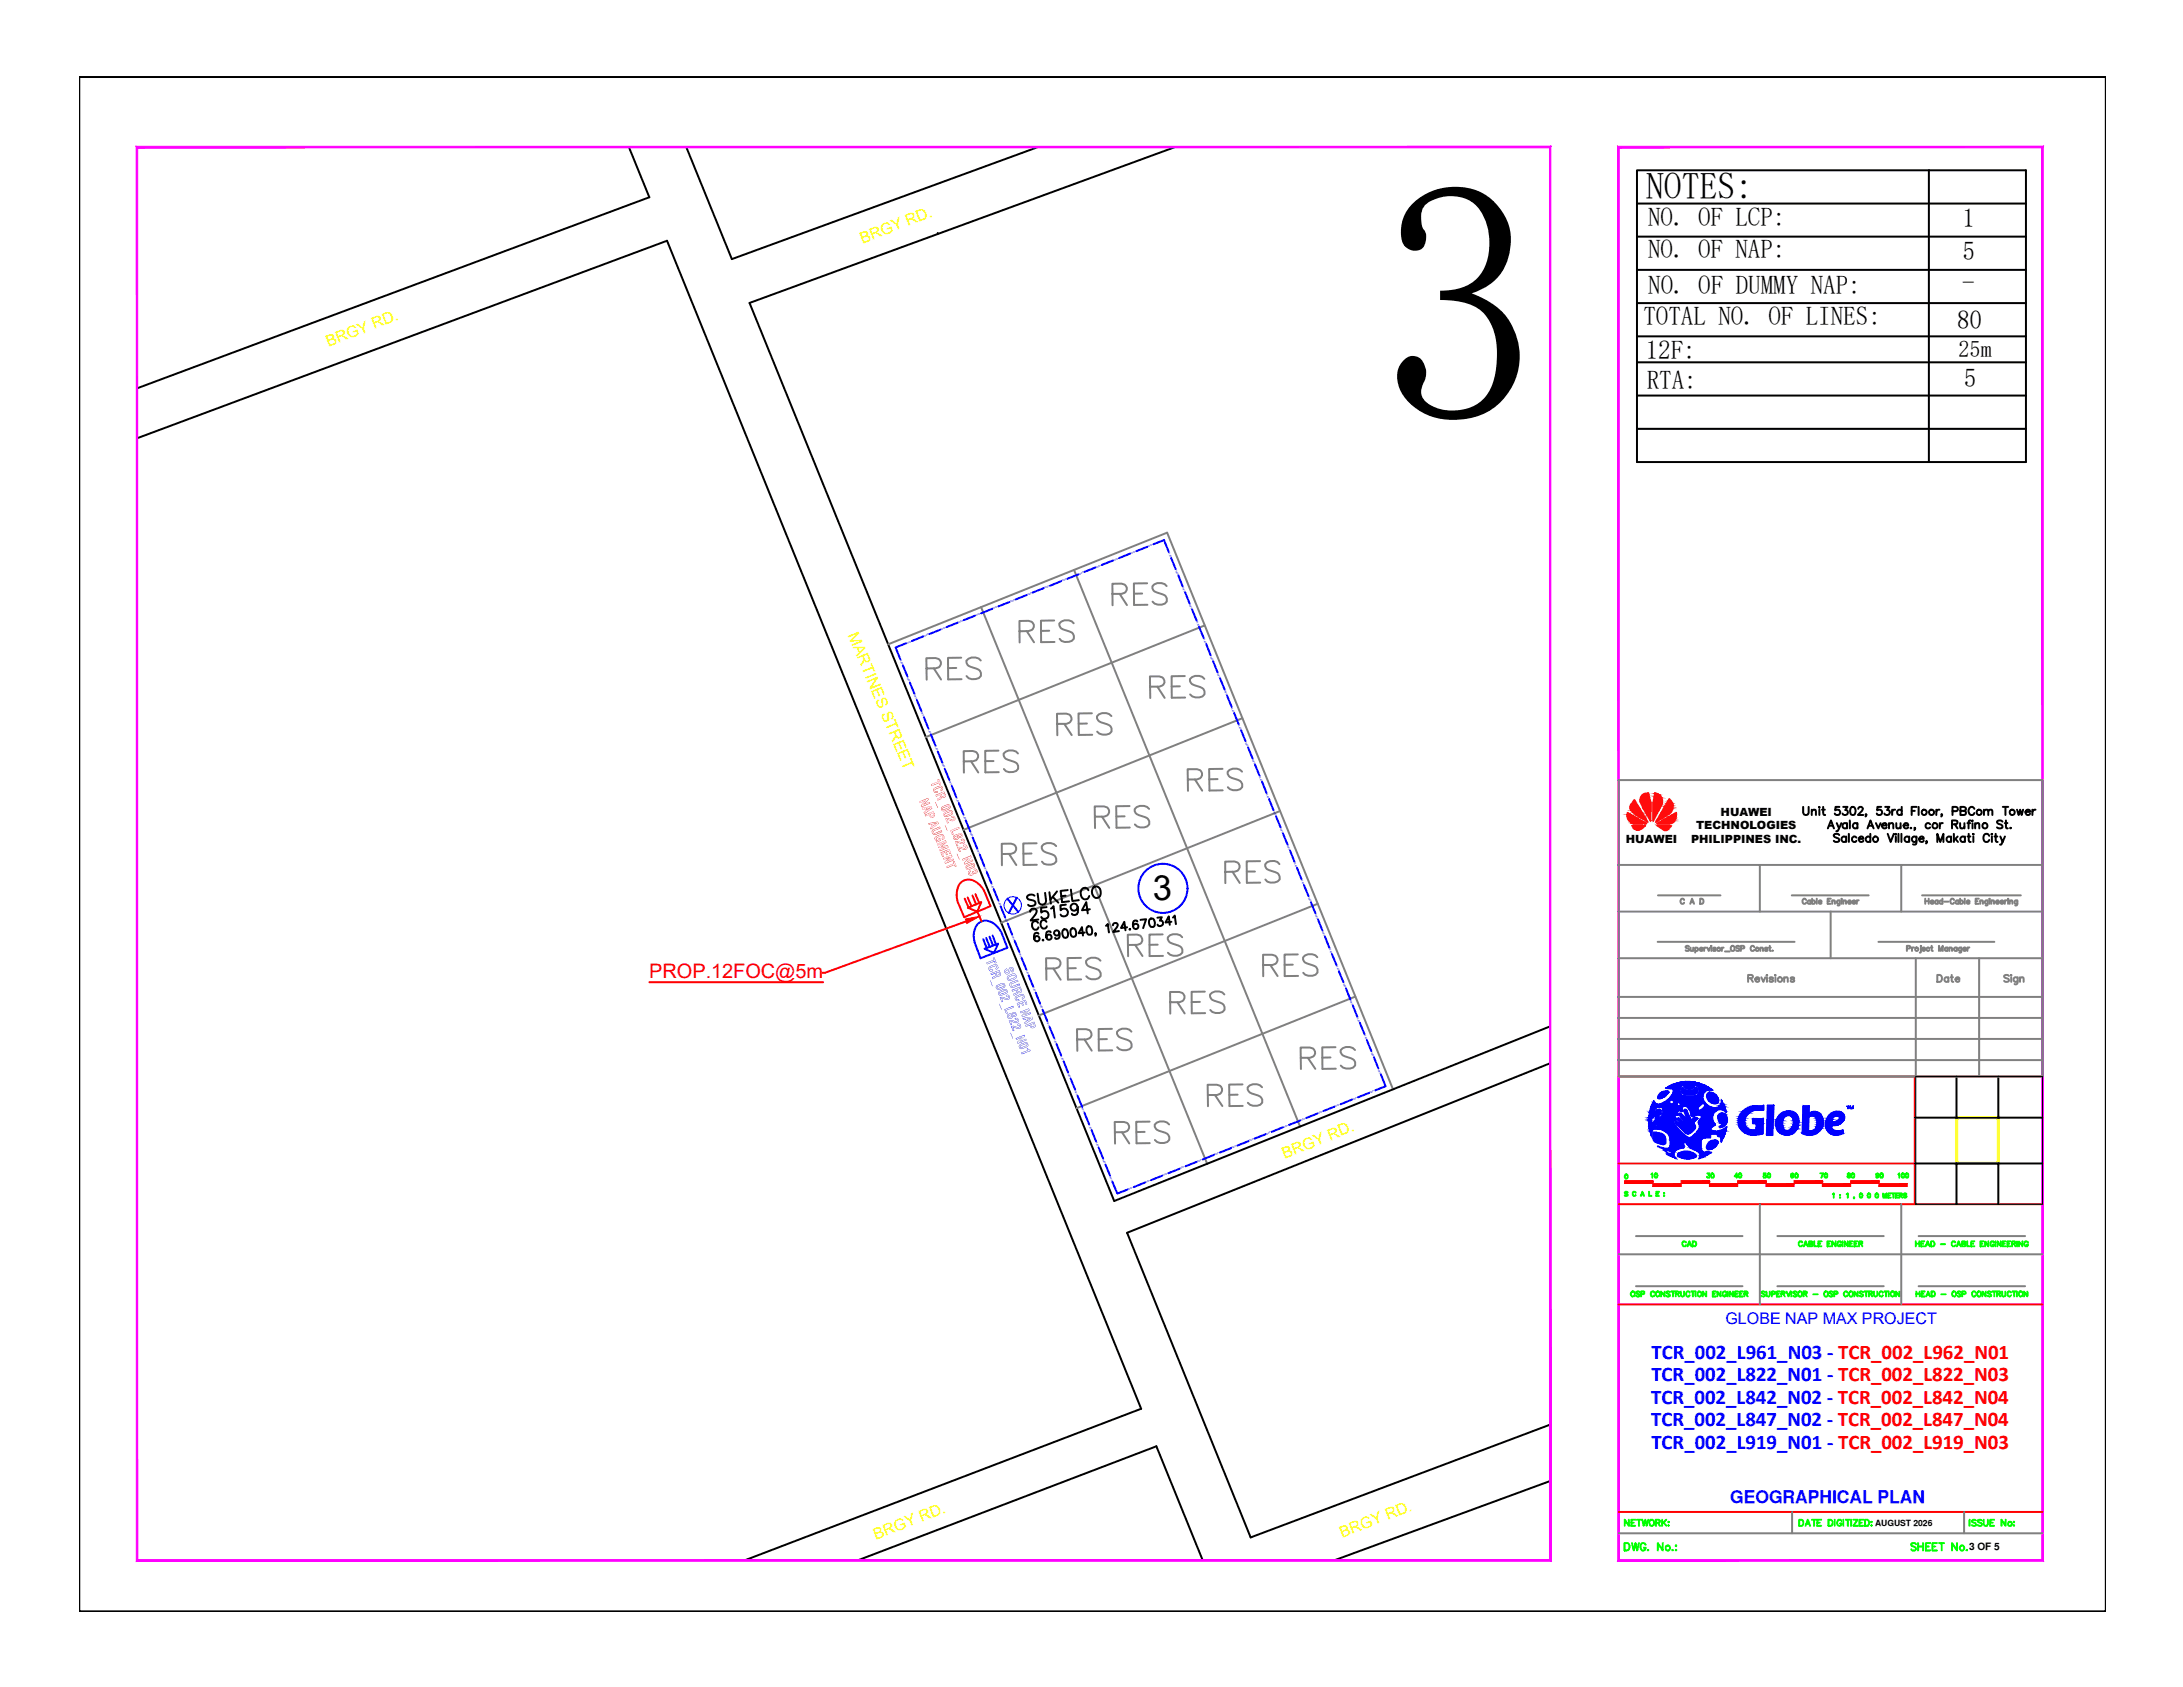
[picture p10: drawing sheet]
<svg xmlns="http://www.w3.org/2000/svg" width="279mm" height="216mm" viewBox="0 0 279 216" stroke-linecap="round" stroke-linejoin="round" font-family="sans-serif">
<defs><g id="words">
<text font-size="43.6" x="176.4" y="54.1">3</text>
<g font-size="6.2" fill="#00f">
<text x="129.5" y="83.6">RES</text>
<text x="141.5" y="78.7">RES</text>
<text x="117.8" y="88.2">RES</text>
<text x="146.4" y="90.7">RES</text>
<text x="122.4" y="100.2">RES</text>
<text x="151" y="102.3">RES</text>
<text x="127.4" y="111.8">RES</text>
<text x="155.9" y="114.3">RES</text>
<text x="160.9" y="126.3">RES</text>
<text x="136.9" y="135.8">RES</text>
<text x="165.5" y="137.9">RES</text>
<text x="153.8" y="142.9">RES</text>
<text x="141.8" y="147.5">RES</text>
</g>
<g font-size="6.2" fill="#808080">
<text x="134.4" y="95.2">RES</text>
<text x="139.3" y="107.2">RES</text>
<text x="133" y="126.6">RES</text>
<text x="148.9" y="130.9">RES</text>
</g>
<text font-size="6.2" x="143.6" y="123.5">RES</text>
<text font-size="4.8" x="210.7" y="25.5">NOTES:</text>
<g font-size="4.4">
<text x="147.6" y="115.2">3</text>
<text x="131.2" y="120.3">CC</text>
</g>
<g font-size="3.5" fill="#0f0">
<text x="213.4" y="152" transform="rotate(-90 213.4 152)">10</text>
<text x="220.5" y="152" transform="rotate(-90 220.5 152)">30</text>
<text x="224" y="152" transform="rotate(-90 224 152)">40</text>
<text x="224.7" y="152">50</text>
<text x="228.2" y="152">60</text>
<text x="234.9" y="152" transform="rotate(-90 234.9 152)">70</text>
<text x="238.5" y="152" transform="rotate(-90 238.5 152)">80</text>
<text x="239.2" y="152">90</text>
<text x="214.5" y="160.9">CAD</text>
</g>
<g font-size="3.4">
<text x="210.9" y="28.9">NO. OF LCP:</text>
<text x="251.2" y="29">1</text>
<text x="210.9" y="33.1">NO. OF NAP:</text>
<text x="251.2" y="33.3">5</text>
<text x="210.3" y="41.6">TOTAL NO. OF LINES:</text>
<text x="211" y="37.6">NO. OF DUMMY NAP:</text>
<text x="251.1" y="37.4">-</text>
<text x="210.6" y="45.9">12F:</text>
<text x="250.5" y="42.1">80</text>
<text x="210.8" y="49.8">RTA:</text>
<text x="251.3" y="49.6">5</text>
</g>
<text font-size="3.1" fill="#0f0" x="207.1" y="152">0</text>
<text font-size="3" x="250.7" y="45.6">25m</text>
<g font-size="2.7" fill="#00f">
<text x="211.4" y="173.9">TCR_002_L961_N03 - TCR_002_L962_N01</text>
<text x="211.3" y="179.7">TCR_002_L842_N02 - TCR_002_L842_N04</text>
<text x="211.4" y="176.8">TCR_002_L822_N01 - TCR_002_L822_N03</text>
<text x="211.3" y="182.5">TCR_002_L847_N02 - TCR_002_L847_N04</text>
<text x="211.4" y="185.4">TCR_002_L919_N01 - TCR_002_L919_N03</text>
</g>
<text font-size="2.5" fill="#f00" x="83.1" y="125.2">PROP.12FOC@5m</text>
<text font-size="2.2" fill="#00f" x="221.5" y="192.3">GEOGRAPHICAL PLAN</text>
<text font-size="2.1" fill="#00f" x="220.8" y="169.4">GLOBE NAP MAX PROJECT</text>
<g font-size="2" fill="#ff0">
<text x="110.4" y="31.2" transform="rotate(-21 110.4 31.2)">BRGY RD.</text>
<text x="42" y="44.4" transform="rotate(-21 42 44.4)">BRGY RD.</text>
<text x="108.5" y="81.2" transform="rotate(67 108.5 81.2)">MARTINES STREET</text>
<text x="164.4" y="148.3" transform="rotate(-21 164.4 148.3)">BRGY RD.</text>
<text x="112.1" y="197" transform="rotate(-21 112.1 197)">BRGY RD.</text>
<text x="171.8" y="196.8" transform="rotate(-21 171.8 196.8)">BRGY RD.</text>
</g>
<g font-size="1.6" fill="#f00">
<text x="119" y="100.1" transform="rotate(67 119 100.1)">TCR_002_L822_N03</text>
<text x="117.6" y="102.5" transform="rotate(67 117.6 102.5)">NAP AUGMENT</text>
</g>
<g font-size="1.6" fill="#00f">
<text x="126.1" y="123" transform="rotate(69 126.1 123)">TCR_002_L822_N01</text>
<text x="128.4" y="124" transform="rotate(69 128.4 124)">SOURCE NAP</text>
</g>
<g font-size="1.4">
<text x="208.1" y="107.9">HUAWEI</text>
<text x="216.4" y="107.9">PHILIPPINES INC.</text>
<text x="217.1" y="106.1">TECHNOLOGIES</text>
<text x="220.2" y="104.4">HUAWEI</text>
</g>
<text font-size="1.3" x="252" y="198.4">3 OF 5</text>
<text font-size="1.1" x="240" y="195.3">AUGUST 2026</text>
<g font-size=".3" fill="#00f">
<text x="142.6" y="71.8" transform="rotate(-21 142.6 71.8)">NAP</text>
<text x="144.8" y="70.9" transform="rotate(-23 144.8 70.9)">NAP</text>
<text x="147" y="70" transform="rotate(-23 147 70)">NAP</text>
<text x="149.5" y="70.8" transform="rotate(67 149.5 70.8)">NAP</text>
<text x="127.2" y="77.9" transform="rotate(-23 127.2 77.9)">NAP</text>
<text x="129.4" y="77.1" transform="rotate(-23 129.4 77.1)">NAP</text>
<text x="131.6" y="76.2" transform="rotate(-21 131.6 76.2)">NAP</text>
<text x="133.8" y="75.3" transform="rotate(-21 133.8 75.3)">NAP</text>
<text x="136" y="74.4" transform="rotate(-23 136 74.4)">NAP</text>
<text x="138.2" y="73.5" transform="rotate(-23 138.2 73.5)">NAP</text>
<text x="140.4" y="72.7" transform="rotate(-21 140.4 72.7)">NAP</text>
<text x="150.4" y="73" transform="rotate(69 150.4 73)">NAP</text>
<text x="151.3" y="75.2" transform="rotate(69 151.3 75.2)">NAP</text>
<text x="152.2" y="77.4" transform="rotate(67 152.2 77.4)">NAP</text>
<text x="116.1" y="82.4" transform="rotate(-21 116.1 82.4)">NAP</text>
<text x="118.3" y="81.5" transform="rotate(-23 118.3 81.5)">NAP</text>
<text x="120.6" y="80.6" transform="rotate(-23 120.6 80.6)">NAP</text>
<text x="122.8" y="79.7" transform="rotate(-21 122.8 79.7)">NAP</text>
<text x="125" y="78.8" transform="rotate(-21 125 78.8)">NAP</text>
<text x="153.1" y="79.6" transform="rotate(67 153.1 79.6)">NAP</text>
<text x="154" y="81.8" transform="rotate(69 154 81.8)">NAP</text>
<text x="115.2" y="84.5" transform="rotate(69 115.2 84.5)">NAP</text>
<text x="116.1" y="86.7" transform="rotate(69 116.1 86.7)">NAP</text>
<text x="117" y="88.9" transform="rotate(67 117 88.9)">NAP</text>
<text x="154.9" y="84" transform="rotate(69 154.9 84)">NAP</text>
<text x="155.8" y="86.2" transform="rotate(67 155.8 86.2)">NAP</text>
<text x="156.7" y="88.4" transform="rotate(67 156.7 88.4)">NAP</text>
<text x="117.9" y="91.1" transform="rotate(67 117.9 91.1)">NAP</text>
<text x="118.8" y="93.3" transform="rotate(69 118.8 93.3)">NAP</text>
<text x="119.7" y="95.5" transform="rotate(69 119.7 95.5)">NAP</text>
<text x="157.6" y="90.6" transform="rotate(69 157.6 90.6)">NAP</text>
<text x="158.5" y="92.8" transform="rotate(69 158.5 92.8)">NAP</text>
<text x="159.4" y="95" transform="rotate(67 159.4 95)">NAP</text>
<text x="120.6" y="97.7" transform="rotate(67 120.6 97.7)">NAP</text>
<text x="121.4" y="99.9" transform="rotate(67 121.4 99.9)">NAP</text>
<text x="160.3" y="97.2" transform="rotate(67 160.3 97.2)">NAP</text>
<text x="161.2" y="99.5" transform="rotate(69 161.2 99.5)">NAP</text>
<text x="162.1" y="101.7" transform="rotate(69 162.1 101.7)">NAP</text>
<text x="122.4" y="102.1" transform="rotate(69 122.4 102.1)">NAP</text>
<text x="123.2" y="104.3" transform="rotate(69 123.2 104.3)">NAP</text>
<text x="124.1" y="106.5" transform="rotate(67 124.1 106.5)">NAP</text>
<text x="162.9" y="103.9" transform="rotate(67 162.9 103.9)">NAP</text>
<text x="163.9" y="106.1" transform="rotate(67 163.9 106.1)">NAP</text>
<text x="125" y="108.7" transform="rotate(67 125 108.7)">NAP</text>
<text x="125.9" y="110.9" transform="rotate(69 125.9 110.9)">NAP</text>
<text x="126.8" y="113.1" transform="rotate(69 126.8 113.1)">NAP</text>
<text x="164.7" y="108.3" transform="rotate(69 164.7 108.3)">NAP</text>
<text x="165.6" y="110.5" transform="rotate(69 165.6 110.5)">NAP</text>
<text x="166.5" y="112.7" transform="rotate(67 166.5 112.7)">NAP</text>
<text x="127.7" y="115.4" transform="rotate(67 127.7 115.4)">NAP</text>
<text x="128.6" y="117.6" transform="rotate(67 128.6 117.6)">NAP</text>
<text x="129.5" y="119.8" transform="rotate(69 129.5 119.8)">NAP</text>
<text x="167.4" y="114.9" transform="rotate(67 167.4 114.9)">NAP</text>
<text x="168.3" y="117.1" transform="rotate(69 168.3 117.1)">NAP</text>
<text x="169.2" y="119.3" transform="rotate(69 169.2 119.3)">NAP</text>
<text x="130.4" y="122" transform="rotate(69 130.4 122)">NAP</text>
<text x="131.3" y="124.2" transform="rotate(67 131.3 124.2)">NAP</text>
<text x="170.1" y="121.5" transform="rotate(67 170.1 121.5)">NAP</text>
<text x="171" y="123.7" transform="rotate(67 171 123.7)">NAP</text>
<text x="171.9" y="125.9" transform="rotate(69 171.9 125.9)">NAP</text>
<text x="132.2" y="126.4" transform="rotate(67 132.2 126.4)">NAP</text>
<text x="133.1" y="128.6" transform="rotate(69 133.1 128.6)">NAP</text>
<text x="134" y="130.8" transform="rotate(69 134 130.8)">NAP</text>
<text x="172.8" y="128.1" transform="rotate(69 172.8 128.1)">NAP</text>
<text x="173.7" y="130.3" transform="rotate(67 173.7 130.3)">NAP</text>
<text x="134.9" y="133" transform="rotate(67 134.9 133)">NAP</text>
<text x="135.7" y="135.2" transform="rotate(67 135.7 135.2)">NAP</text>
<text x="136.7" y="137.4" transform="rotate(69 136.7 137.4)">NAP</text>
<text x="174.6" y="132.5" transform="rotate(67 174.6 132.5)">NAP</text>
<text x="175.5" y="134.7" transform="rotate(69 175.5 134.7)">NAP</text>
<text x="176.4" y="136.9" transform="rotate(67 176.4 136.9)">NAP</text>
<text x="137.5" y="139.6" transform="rotate(69 137.5 139.6)">NAP</text>
<text x="138.4" y="141.8" transform="rotate(67 138.4 141.8)">NAP</text>
<text x="139.3" y="144" transform="rotate(67 139.3 144)">NAP</text>
<text x="166.5" y="143.4" transform="rotate(-21 166.5 143.4)">NAP</text>
<text x="168.7" y="142.6" transform="rotate(-23 168.7 142.6)">NAP</text>
<text x="170.9" y="141.7" transform="rotate(-22 170.9 141.7)">NAP</text>
<text x="173.2" y="140.8" transform="rotate(-21 173.2 140.8)">NAP</text>
<text x="175.4" y="139.9" transform="rotate(-21 175.4 139.9)">NAP</text>
<text x="140.2" y="146.2" transform="rotate(69 140.2 146.2)">NAP</text>
<text x="141.1" y="148.4" transform="rotate(69 141.1 148.4)">NAP</text>
<text x="151.1" y="149.6" transform="rotate(-23 151.1 149.6)">NAP</text>
<text x="153.3" y="148.8" transform="rotate(-23 153.3 148.8)">NAP</text>
<text x="155.5" y="147.9" transform="rotate(-21 155.5 147.9)">NAP</text>
<text x="157.7" y="147" transform="rotate(-21 157.7 147)">NAP</text>
<text x="159.9" y="146.1" transform="rotate(-23 159.9 146.1)">NAP</text>
<text x="162.1" y="145.2" transform="rotate(-23 162.1 145.2)">NAP</text>
<text x="164.3" y="144.3" transform="rotate(-21 164.3 144.3)">NAP</text>
<text x="142" y="150.6" transform="rotate(67 142 150.6)">NAP</text>
<text x="144.5" y="152.3" transform="rotate(-23 144.5 152.3)">NAP</text>
<text x="146.7" y="151.4" transform="rotate(-21 146.7 151.4)">NAP</text>
<text x="148.9" y="150.5" transform="rotate(-21 148.9 150.5)">NAP</text>
</g>
</g></defs>
<!-- layer: 0 -->
<g fill="none" stroke="#000" stroke-width=".25">
<path d="M10.1 9.9h259.4v196.3h-259.4zM80.5 18.9l2.6 6.3-65.5 24.5M87.8 18.9l5.9 14.3 39.1-14.3M150.3 18.9l-54.4 19.9 46.7 114.9 55.8-22.3M120 29.9h.1M209.5 21.8h49.8v37.3h-49.8zM209.5 26h49.8M209.5 30.3h49.8M209.5 34.5h49.8M209.5 38.8h49.8M246.9 21.8v37.3M17.6 56.1l67.8-25.3 60.7 149.5-50.8 19.4"/>
<path d="M209.5 43h49.8M209.5 46.4h49.8M209.5 50.6h49.8M209.5 54.9h49.8M230.8 103.3v.7a.35 .35 0 0 0 .3 .3 .35 .35 0 0 0 .4-.3v-.7M231.9 103.8l.2-.2 .3 .1v.6M231.9 103.6v.7M232.9 103.3v.1zM232.9 103.6v.7M233.2 103.6h.4M233.3 103.3v.8l.1 .2h.2M233.9 106l.4-1 .4 1"/>
<path d="M234.1 105.7h.5M235.1 105.3l.3 .7 .3-.7M235.4 106l-.2 .4h-.2M235.4 106.9a.39 .39 0 0 0-.4-.2 .39 .39 0 0 0-.3 .3l.1 .1 .5 .2 .1 .3a.46 .46 0 0 1-.7 0M235.4 103.3h-.5v.4a.37 .37 0 0 1 .5 0 .37 .37 0 0 1 0 .5 .37 .37 0 0 1-.6-.1M235.9 103.3h.6l-.3 .4a.34 .34 0 0 1 .2 .5 .34 .34 0 0 1-.6-.1M236.3 107.2a.33 .33 0 0 0-.5 0 .33 .33 0 0 0 0 .4 .33 .33 0 0 0 .5 0M236.3 107.1v.7M236.4 105.5a.32 .32 0 0 0-.5 0 .32 .32 0 0 0 0 .4 .32 .32 0 0 0 .5 0M236.4 105.3v.7M236.6 106.7v1.1M236.8 105v1"/>
<path d="M236.9 103.3a.31 .31 0 0 1 .5 .2 .48 .48 0 0 1 .1 .5 .48 .48 0 0 1-.6 .3l-.1-.4zM237.6 107.2a.32 .32 0 0 0-.5 0 .32 .32 0 0 0 0 .4 .32 .32 0 0 0 .5 0M237.7 105.5a.33 .33 0 0 0-.5-.1 .33 .33 0 0 0 0 .5 .33 .33 0 0 0 .5 0M237.7 105.3v.7M237.8 103.5l.2-.2h.2l.2 .2-.1 .3-.5 .5h.7M237.9 107.4h.6a.32 .32 0 0 0-.5-.3 .32 .32 0 0 0 0 .5 .3 .3 0 0 0 .5 0M238.9 104.3h-.1h.1l-.1 .2M239 106l.4-1 .4 1M239.2 105.7h.5M239.4 107.2a.33 .33 0 0 0-.5 0 .33 .33 0 0 0 0 .4 .33 .33 0 0 0 .5 0M239.4 106.7v1.1M240.1 105.3l.3 .7 .3-.7"/>
<path d="M240.8 103.3h-.5l-.1 .4a.36 .36 0 0 1 .6 0 .36 .36 0 0 1-.1 .5 .36 .36 0 0 1-.5-.1M240.9 105.6h.6a.33 .33 0 0 0-.4-.2 .33 .33 0 0 0-.3 .3 .33 .33 0 0 0 .3 .3l.4-.1M241.3 103.3h.5l-.3 .4a.34 .34 0 0 1 .3 .5 .34 .34 0 0 1-.6-.1M241.6 106.7l.4 1.1 .4-1.1M241.8 105.5l.2-.2 .3 .1v.6M241.8 105.3v.7M242.2 103.6v.7M242.6 103.6a.32 .32 0 0 0-.4 .3M242.6 106.8h.1zM242.6 107.1v.7M242.7 105.3v.7a.37 .37 0 0 0 .6-.2M243 106.7v1.1"/>
<path d="M243.3 105.3v.7M243.4 106.7v1.1M243.4 103.8a.33 .33 0 0 0-.5-.1 .33 .33 0 0 0 0 .5 .33 .33 0 0 0 .5 0M243.4 103.3v1M243.6 105.6h.6a.32 .32 0 0 0-.4-.2 .32 .32 0 0 0-.1 .5l.2 .1 .3-.1M244.4 107.2a.33 .33 0 0 0-.5 0 .33 .33 0 0 0 0 .4 .33 .33 0 0 0 .5 0M244.4 107.1v.7M244.6 105.9v.1M244.7 103.8h.4M245.1 106h-.1h.1l-.1 .2M245.3 107.1l-.1 .9-.1 .1-.3-.1M245.3 107.2a.33 .33 0 0 0-.5 0 .33 .33 0 0 0 0 .4 .33 .33 0 0 0 .5 0"/>
<path d="M245.3 103.3h-.6v1M245.6 103.3v1M245.6 107.4h.6a.32 .32 0 0 0-.4-.3 .32 .32 0 0 0-.1 .5 .3 .3 0 0 0 .5 0M246.6 107.7h-.1h.1l-.1 .2M247 105.5a.33 .33 0 0 0-.4-.1 .33 .33 0 0 0 0 .5 .33 .33 0 0 0 .4 0M247.8 103.6v.7M248 107.8v-1.1l.3 1.1 .4-1.1v1.1M248.2 103.6a.33 .33 0 0 0-.4 .3M248.3 105.3v.7M248.6 104.3h-.1h.1l-.1 .2M248.7 105.3a.32 .32 0 0 0-.4 .3M249.7 107.2a.32 .32 0 0 0-.5 0 .32 .32 0 0 0 0 .4 .32 .32 0 0 0 .5 0"/>
<path d="M249.7 107.1v.7M249.8 105.5l.6-.1 .1-.1v-.2l-.7-.1v1M249.9 103.8h.4a.28 .28 0 0 0 .3-.3 .28 .28 0 0 0-.3-.2h-.4v1M250.1 106.7v1.1M250.2 105.5l.3 .5M250.3 107.4l.3 .4M250.6 107.1l-.5 .5M250.9 105.3v.7a.37 .37 0 0 0 .5-.2M250.9 103.8l.6-.1 .1-.1v-.2l-.2-.1h-.5v1h.5a.26 .26 0 0 0 .2-.3 .26 .26 0 0 0-.2-.2M251.4 105.3v.7M251.5 107.2a.33 .33 0 0 0-.5 0 .33 .33 0 0 0 0 .4 .33 .33 0 0 0 .5 0M251.5 107.1v.7"/>
<path d="M251.8 105.3h.4M251.8 107.1h.4M252 106.7v.9v.1l.2 .1M252.2 105h-.2v.2v.8M252.4 105h.1zM252.5 105.3v.7M252.6 106.7v.1zM252.6 107.1v.7M252.7 103.5a.38 .38 0 0 0-.4-.2 .38 .38 0 0 0-.3 .4 .43 .43 0 0 0 .1 .5 .43 .43 0 0 0 .6 0v-.2M252.8 105.5l.2-.2 .3 .1v.6M252.8 105.3v.7M253.9 103.8a.37 .37 0 0 1 .5-.1l.1 .6"/>
<path d="M253.9 103.6v.7M254.5 103.8l.2-.2 .3 .1v.6M254.6 107a.38 .38 0 0 0-.4-.3 .38 .38 0 0 0-.3 .4 .42 .42 0 0 0 .1 .6 .42 .42 0 0 0 .6-.2M254.9 106.7v.1zM254.9 107.1v.7M255.3 107.1h.3M255.4 106.7v.9l.1 .1 .2 .1M256 107.1l.3 .7 .3-.7M256.3 105.1a.4 .4 0 0 0-.7 .1l.7 .5v.2l-.3 .1-.4-.1M256.3 107.8l-.1 .2-.2 .1M256.3 103.3h.7M256.6 105.3h.3"/>
<path d="M256.7 103.3v1M256.7 105v.8l.1 .2h.2M257.3 105.9v.1h.1M258.2 103.6l.2 .7 .2-.7 .1 .7 .2-.7M259.2 103.9h.6a.33 .33 0 0 0-.3-.3 .33 .33 0 0 0-.3 .4 .33 .33 0 0 0 .3 .3l.3-.1M260.1 103.6v.7M260.5 103.6a.33 .33 0 0 0-.4 .3M198.4 136.1l-54.1 21.7 15.8 39 38.3-14.5M250.4 137.8v11.1h-5.3M255.8 137.8v11.1h5.6M245.1 143h16.3M250.4 154.1v-5.2h5.4v5.2"/>
<path d="M109.8 199.7l38.2-14.6 5.9 14.6M198.4 189.5l-27.6 10.2"/>
<circle cx="240" cy="107.4" r=".34"/>
<circle cx="246.3" cy="104" r=".33"/>
<circle cx="247.2" cy="104" r=".34"/>
<circle cx="247.7" cy="105.7" r=".35"/>
<circle cx="253.3" cy="104" r=".34"/>
<circle cx="254" cy="105.7" r=".35"/>
<circle cx="257.5" cy="104" r=".34"/>
</g>
<!-- layer: LOT BOUNDARY -->
<path d="M125.6 77.7l28.9 71.2M137.5 72.9l28.9 71.3M113.7 82.5l35.7-14.3 28.9 71.2M154.2 80l-35.7 14.3M159 91.9l-35.7 14.3M163.8 103.8l-35.7 14.3M168.6 115.7l-35.6 14.3M173.5 127.5l-35.7 14.3" fill="none" stroke="#808080" stroke-width=".25"/>
<!-- layer: NAP BOUNDARY -->
<g fill="none" stroke="#00f" stroke-width=".25">
<path d="M122.6 79.7l-1.5 .6M124.8 78.8l-1.5 .6M127 77.9l-1.4 .6M131.4 76.2l-1.4 .5M133.6 75.3l-1.4 .5M135.8 74.4l-1.4 .6M138 73.5l-1.4 .6M140.2 72.6l-1.4 .6M144.7 70.8l-1.5 .6M146.9 70l-1.5 .5M147.6 69.7l1.4-.6 .6 1.5M149.9 71.4l.6 1.4"/>
<path d="M152.6 78l.6 1.5M115.6 85.1l.5 1.5M116 82.3l-1.4 .6 .6 1.5M117.3 89.6l.6 1.4M118.2 91.8l.6 1.4M119.1 94l.6 1.4M120 96.2l.6 1.4M120.4 80.6l-1.5 .5M153.5 80.2l.6 1.5M154.4 82.4l.5 1.5M157 89l.6 1.5M158 91.2l.5 1.5"/>
<path d="M158.8 93.4l.6 1.5M127.2 113.8l.6 1.4M128.1 116l.6 1.4M129 118.2l.5 1.4M162.4 102.2l.6 1.5M163.3 104.5l.6 1.4M164.2 106.7l.6 1.4M166.9 113.3l.6 1.4M167.8 115.5l.6 1.4M168.7 117.7l.6 1.4M133.4 129.2l.6 1.5M134.3 131.4l.6 1.5"/>
<path d="M137 138l.6 1.5M171.4 124.3l.5 1.4M172.3 126.5l.5 1.4M173.2 128.7l.5 1.4M175.2 139.9l-1.4 .5M176.7 137.5l.6 1.5-1.3 .5M137.9 140.2l.6 1.5M138.8 142.4l.6 1.5M141.5 149l.6 1.5M142.4 151.2l.6 1.6 1.3-.6M146.5 151.3l-1.4 .6M148.7 150.5l-1.4 .5"/>
<path d="M151 149.6l-1.5 .5M153.2 148.7l-1.5 .6M155.4 147.8l-1.5 .6M157.6 146.9l-1.5 .6M159.8 146l-1.4 .6M162 145.2l-1.4 .5M166.4 143.4l-1.4 .6M168.6 142.5l-1.4 .6M170.8 141.6l-1.4 .6M173 140.7l-1.4 .6"/>
</g>
<!-- layer: EXPOLE -->
<path d="M128.9 115l1.4 1.7M130.1 114.9l-1 1.9" fill="none" stroke="#00f" stroke-width=".25"/>
<!-- layer: X-MERALCO-MANILA -->
<circle cx="129.6" cy="115.9" r="1.11" fill="none" stroke="#00f" stroke-width=".13"/>
<!-- layer: X-POLE -->
<g fill="none" stroke="#000" stroke-width=".25">
<path d="M132.4 114.6a.56 .56 0 0 0-.9 .3l.3 .2a.79 .79 0 0 1 .7 .4v.2a.63 .63 0 0 1-.9 .1M133.8 114.3l.1 1a.49 .49 0 0 1-.4 .5 .49 .49 0 0 1-.6-.4l-.1-1M134.3 114.2l.2 1.4M134.7 114.8l.8 .7M135.3 114.1l-.9 1.1M136.1 119a.35 .35 0 0 1 .5 .1 .56 .56 0 0 1-.3 .9 .7 .7 0 0 1-.2-1zM136.4 114.6l-.6 .1M136.4 115.8l-.7 .1v.6a.51 .51 0 0 1 .8-.1 .51 .51 0 0 1 0 .8 .51 .51 0 0 1-.8-.2M136.7 113.9l-1 .1 .2 1.5 .9-.1M137.1 113.8l.2 1.5 .8-.1M137.1 118.9a.35 .35 0 0 1 .5 .1 .56 .56 0 0 1-.2 .9 .71 .71 0 0 1-.3-1zM137.9 116.1a.45 .45 0 0 1-.5 .4 .45 .45 0 0 1-.3-.6 .45 .45 0 0 1 .7-.1 1.26 1.26 0 0 1 0 1.2 .44 .44 0 0 1-.6-.1"/>
<path d="M138.8 119.4h-.7l.4-.7 .1 1M139.2 118.6a.35 .35 0 0 1 .5 .1 .7 .7 0 0 1-.2 .9h-.1a.69 .69 0 0 1-.2-1zM139.3 113.9a.53 .53 0 0 0-.6-.2 .53 .53 0 0 0-.4 .6 .64 .64 0 0 0 .2 .6 .64 .64 0 0 0 .7 .1l.2-.3M139.5 116.4l-1 .1 .5-1 .2 1.4M140 113.6a.68 .68 0 0 1 .8 .1 .68 .68 0 0 1 .1 .8 .54 .54 0 0 1-.6 .4 .54 .54 0 0 1-.5-.5 .94 .94 0 0 1 .2-.8zM140.3 119.5h-.1v-.1l.1 .2-.1 .2"/>
</g>
<!-- layer: RTA -->
<circle cx="148.8" cy="113.7" r="3.1" fill="none" stroke="#00f" stroke-width=".25"/>
<!-- layer: 4 -->
<path d="M125.1 118.3a1.64 1.64 0 0 1 2.5 .3l.6 .7 .7 2-3.4 1.3-.8-2a2.57 2.57 0 0 1 .4-2.3zM126.6 119.9l.5 1.1M127 119.7l.5 1.2M125.8 120.2l.5 1.1M126 121.4l1.7-.6-.5 1.2zM126.2 120.1l.5 1.1" fill="none" stroke="#00f" stroke-width=".25"/>
<!-- layer: NEW NAP -->
<path d="M122.9 113a1.65 1.65 0 0 1 2.5 .3l.5 .7 .9 2-3.4 1.4-.8-2a2.82 2.82 0 0 1 .3-2.4zM123.5 115l.5 1.1M123.9 114.9l.4 1.1M123.9 116.2l1.7-.7-.5 1.2zM124.5 114.6l.4 1.1M124.8 114.4l.5 1.2" fill="none" stroke="#f00" stroke-width=".25"/>
<!-- layer: P-AERIAL_FOC -->
<path d="M125.1 116.7l.5 1.2" fill="none" stroke="#f00" stroke-width=".25"/>
<!-- layer: 1 CORE PRECONNECTED CABLE -->
<path d="M123.7 117.9l-18.1 6.6h-.3M83.1 125.7h22.3" fill="none" stroke="#f00" stroke-width=".25"/>
<path d="M123.6 117.6l1.8-.3-1.7 .9z" fill="#f00" stroke="#f00" stroke-width=".13"/>
<!-- layer: P-UG 144 FOC -->
<path d="M17.5 18.8h180.9v180.9h-180.9z" fill="none" stroke="#ff0" stroke-width=".13"/>
<!-- layer: 0 -->
<path d="M246.5 108.7h13.1v6.8h-13.1z" fill="none" stroke="#fff" stroke-width=".25"/>
<g fill="#f0f" stroke="#f0f" stroke-width=".13">
<path d="M17.4 18.7v181.1l.2-.2zM17.4 18.7l.2 .2v180.7zM17.4 18.7l.2 .2 180.9-.2zM17.6 18.9l180.9-.2-.2 .2zM198.5 18.7l-.2 .2 .2 180.9zM198.3 18.9l.2 180.9-.2-.2zM17.4 199.8h181.1l-.2-.2zM17.6 199.6h180.7l-180.9 .2z"/>
<path d="M207.1 18.7v181.1l.1-.2zM207.1 18.7l.1 .2v180.7zM207.1 18.7l.1 .2 54.3-.2zM207.2 18.9l54.3-.2-.2 .2zM261.5 18.7l-.2 .2 .2 180.9zM261.3 18.9l.2 180.9-.2-.2zM207.1 199.8h54.4l-.2-.2zM207.1 199.8l.1-.2h54.1z"/>
</g>
<path d="M207.2 137.8h54.2M245.1 137.8v16.3M207.2 148.9h37.9M207.2 154.1h54.2M207.2 166.9h54.2M207.2 193.5h54.2" fill="none" stroke="#f00" stroke-width=".25"/>
<path d="M250.6 148.8l-.3 .2 5.3-.2zM250.3 149l5.3-.2 .3 .2zM255.6 143.2v5.6l.3 .2zM255.9 142.9v6.1l-.3-5.8zM250.6 143.2h5l.3-.3zM250.3 142.9h5.6l-5.3 .3zM250.3 142.9l.3 5.9v-5.6zM250.3 142.9l.3 5.9-.3 .2z" fill="#ff0" stroke="#ff0" stroke-width=".13"/>
<g fill="#f00" stroke="#f00" stroke-width=".13">
<path d="M233.2 151.5v.3l3.7-.3zM233.2 151.8l3.7-.3v.3z"/>
<path d="M211.5 151.5v.3l3.7-.3zM211.5 151.8l3.7-.3v.3z"/>
<path d="M207.9 151.1v.4l3.6-.4zM207.9 151.5l3.6-.4v.4z"/>
<path d="M222.4 151.1v.4l3.6-.4zM222.4 151.5l3.6-.4v.4z"/>
<path d="M215.2 151.1v.4l3.6-.4zM215.2 151.5l3.6-.4v.4z"/>
<path d="M218.8 151.5v.3l3.6-.3zM218.8 151.8l3.6-.3v.3z"/>
<path d="M229.6 151.1v.4l3.6-.4zM229.6 151.5l3.6-.4v.4z"/>
<path d="M226 151.5v.3l3.6-.3zM226 151.8l3.6-.3v.3z"/>
<path d="M240.5 151.5v.3l3.6-.3zM240.5 151.8l3.6-.3v.3z"/>
<path d="M236.9 151.1v.4l3.6-.4zM236.9 151.5l3.6-.4v.4z"/>
</g>
<g fill="none" stroke="#0f0" stroke-width=".25">
<path d="M230.7 159a.24 .24 0 0 0-.3-.1 .24 .24 0 0 0-.2 .2v.2a.24 .24 0 0 0 .2 .2 .24 .24 0 0 0 .3-.1M230.9 159.5l.2-.6 .3 .6M231 159.3h.3M231.5 159.2l.4-.1v-.2h-.4v.6h.5v-.3h-.2M232.2 158.9v.6h.4M232.7 159.2h.3M233.1 158.9h-.4v.6h.4M233.9 159.2h.3M234.3 158.9h-.4v.6h.4M234.6 152.8l.1-.1v.6M234.9 158.9v.6l-.4-.6v.6M235.5 153.2h.1"/>
<path d="M235.6 159a.24 .24 0 0 0-.2-.1 .24 .24 0 0 0-.2 .2v.2a.23 .23 0 0 0 .2 .2 .23 .23 0 0 0 .2-.2h-.1M235.8 158.9v.6M236.4 152.8l.1-.1v.6M236.5 158.9v.6l-.4-.6v.6M236.8 159.2h.2M237.2 158.9h-.4v.6h.4M237.3 153.3v.1M237.3 159.2h.3M237.8 158.9h-.5v.6h.5M237.9 159.2l.4-.1v-.2h-.4v.6M238.1 152.8a.25 .25 0 0 1 .3 .2 .25 .25 0 0 1-.3 .3zM238.2 159.2l.2 .3"/>
<path d="M239.1 152.8a.25 .25 0 0 1 .3 .2 .25 .25 0 0 1-.3 .3l-.1-.3zM240.1 152.8a.25 .25 0 0 1 .3 .2 .25 .25 0 0 1-.3 .3zM241 153.3v-.6l.2 .6 .3-.6v.6M242 152.7h-.3v.6h.3M242.3 152.7v.6M243 152.7h-.4v.6h.4M243.1 153h.3v-.2l-.3-.1v.6M243.3 153l.2 .3M243.4 150.2a.26 .26 0 0 1 .3 .2 .26 .26 0 0 1-.3 .3zM244 150.2a.26 .26 0 0 1 .3 .2 .26 .26 0 0 1-.3 .3l-.1-.2zM244 152.8l-.1-.1-.2 .1v.1l.3 .2-.1 .2-.2-.1M245.2 159.2h.4"/>
<path d="M245.2 158.9v.6M245.6 158.9v.6M245.9 159.2h.2M246.3 158.9h-.4v.6h.4M246.5 159.5l.2-.6 .3 .6M246.6 159.3h.3M247.1 158.9h.3a.34 .34 0 0 1 .2 .3 .34 .34 0 0 1-.2 .3h-.3zM248.4 159.2h.5M250.3 159a.24 .24 0 0 0-.3-.1 .24 .24 0 0 0-.2 .2v.2a.24 .24 0 0 0 .2 .2 .24 .24 0 0 0 .3-.1M250.5 159.5l.2-.6 .2 .6M250.5 159.3h.4M251.1 159.2l.4-.1v-.2h-.4v.6h.4v-.3h-.1"/>
<path d="M251.8 158.9v.6h.3M252.3 159.2h.2M252.7 158.9h-.4v.6h.4M253.5 159.2h.2M253.9 158.9h-.4v.6h.4M254.5 158.9v.6l-.4-.6v.6M255.2 159a.24 .24 0 0 0-.3-.1 .24 .24 0 0 0-.2 .2v.2a.23 .23 0 0 0 .3 .2 .23 .23 0 0 0 .2-.2h-.1M255.4 158.9v.6M256.1 158.9v.6l-.4-.6v.6M256.3 159.2h.3M256.7 158.9h-.4v.6h.4M256.9 159.2h.3"/>
<path d="M257.3 158.9h-.4v.6h.4M257.5 159.2l.4-.1v-.2h-.4v.6M257.7 159.2l.2 .3M258.2 158.9v.6M258.9 158.9v.6l-.5-.6v.6M259.6 159a.24 .24 0 0 0-.3-.1 .24 .24 0 0 0-.2 .2v.2a.23 .23 0 0 0 .2 .2 .23 .23 0 0 0 .3-.2h-.2M209.9 165.4l-.2-.1-.3 .1 .1 .1 .4 .2-.2 .2-.3-.1M210 165.6h.4v-.3h-.4v.6M211.7 165.4a.24 .24 0 0 0-.2-.1 .24 .24 0 0 0-.2 .2v.2a.24 .24 0 0 0 .2 .2 .24 .24 0 0 0 .2-.1M213 165.3v.6l-.4-.6v.6M213.7 165.4l-.1-.1-.3 .1v.1l.4 .2-.1 .2-.3-.1M213.9 165.3h.4"/>
<path d="M214.1 165.3v.6M214.5 165.6h.3l.1-.2-.1-.1h-.3v.6M214.7 165.6l.2 .3M215.1 165.3v.5l.2 .1 .2-.1v-.5M216.3 165.4a.24 .24 0 0 0-.3-.1 .24 .24 0 0 0-.2 .2v.2a.24 .24 0 0 0 .2 .2 .24 .24 0 0 0 .3-.1M216.5 165.3h.4M216.7 165.3v.6M217 165.3v.6M218.4 165.3v.6l-.5-.6v.6M219.2 165.6h.3M219.6 165.3h-.4v.6h.4M220.2 165.3v.6l-.4-.6v.6"/>
<path d="M220.9 165.4a.24 .24 0 0 0-.2-.1 .24 .24 0 0 0-.2 .2v.2a.23 .23 0 0 0 .2 .2 .23 .23 0 0 0 .2-.2h-.1M221.1 165.3v.6M221.8 165.3v.6l-.4-.6v.6M222.1 165.6h.2M222.5 165.3h-.4v.6h.4M222.7 165.6h.2M223.1 165.3h-.4v.6h.4M223.3 165.6h.3l.1-.3h-.4v.6M223.5 165.6l.2 .3M225.9 165.4l-.2-.1-.2 .1v.1l.4 .2-.2 .2-.2-.1M226.1 165.3v.5l.2 .1 .2-.1v-.5M226.8 165.6h.4v-.3h-.4v.6"/>
<path d="M227.4 165.6h.3M227.8 165.3h-.4v.6h.4M228 165.6h.4v-.2l-.1-.1h-.3v.6M228.2 165.6l.2 .3M228.6 165.3l.3 .6 .3-.6M229.3 165.3v.6M230 165.4l-.2-.1-.3 .1 .1 .1 .4 .2-.2 .2-.3-.1M230.8 165.6h.4v-.3h-.4v.6M231 165.6l.3 .3M232.1 165.6h.5M234.6 165.4l-.2-.1-.3 .1 .1 .1 .4 .2-.2 .2-.3-.1M234.8 165.6h.4v-.3h-.4v.6"/>
<path d="M236.5 165.4a.24 .24 0 0 0-.3-.1 .24 .24 0 0 0-.2 .2v.2a.24 .24 0 0 0 .2 .2 .24 .24 0 0 0 .3-.1M237.8 165.3v.6l-.5-.6v.6M238.4 165.4l-.3-.1-.1 .2 .4 .1v.2l-.1 .1-.3-.1M238.6 165.3h.5M238.9 165.3v.6M239.2 165.6h.4v-.2v-.1h-.4v.6M239.4 165.6l.2 .3M239.8 165.3l.1 .5 .1 .1 .2-.1 .1-.5M241 165.4a.24 .24 0 0 0-.3-.1 .24 .24 0 0 0-.2 .2v.2a.24 .24 0 0 0 .2 .2 .24 .24 0 0 0 .3-.1M241.2 165.3h.4M241.4 165.3v.6M241.7 165.3v.6"/>
<path d="M243.1 165.3v.6l-.4-.6v.6M245.3 165.6h.4M245.3 165.3v.6M245.7 165.3v.6M245.9 165.6h.3M246.3 165.3h-.4v.6h.4M246.5 165.9l.3-.6 .2 .6M246.6 165.7h.3M247.2 165.3h.2a.33 .33 0 0 1 .3 .3 .33 .33 0 0 1-.3 .3h-.2zM248.5 165.6h.5M251 165.4l-.2-.1-.3 .1 .1 .1 .3 .1v.3l-.4-.1M251.1 165.6h.4l.1-.2-.1-.1h-.4v.6"/>
<path d="M252.9 165.4a.24 .24 0 0 0-.3-.1 .24 .24 0 0 0-.2 .2v.2a.24 .24 0 0 0 .2 .2 .24 .24 0 0 0 .3-.1M254.2 165.3v.6l-.5-.6v.6M254.9 165.4l-.2-.1-.3 .1 .1 .1 .4 .2-.2 .2-.3-.1M255 165.3h.5M255.3 165.3v.6M255.6 165.6h.4v-.3h-.4v.6M255.8 165.6l.2 .3M256.3 165.3v.5l.1 .1 .3-.1v-.5M257.4 165.4a.24 .24 0 0 0-.3-.1 .24 .24 0 0 0-.2 .2v.2a.24 .24 0 0 0 .2 .2 .24 .24 0 0 0 .3-.1M257.6 165.3h.4M257.8 165.3v.6M258.1 165.3v.6"/>
<path d="M259.5 165.3v.6l-.4-.6v.6M207.9 197.5h.3a.51 .51 0 0 1 .4 .5 .51 .51 0 0 1-.4 .4h-.3zM208.5 194.5v.8l-.6-.8v.8M208.8 194.9h.3M208.9 197.5l.2 .9 .2-.9 .2 .9 .3-.9M209.3 194.5h-.5v.8h.5M209.5 194.5h.5M209.8 194.5v.8M210.2 194.5l.2 .8 .2-.8 .2 .8 .2-.8M210.6 197.7a.34 .34 0 0 0-.4-.2 .34 .34 0 0 0-.2 .3v.3a.33 .33 0 0 0 .3 .3 .33 .33 0 0 0 .3-.3h-.2M210.9 198.3l.1 .1M211.2 194.6l.1-.1a.38 .38 0 0 1 .4 .4 .38 .38 0 0 1-.4 .4l-.2-.3z"/>
<path d="M211.9 194.9l.5-.1v-.2l-.5-.1v.8M212.2 194.9l.3 .4M212.7 194.5v.8M212.8 197.5v.9l-.6-.9v.9M212.9 194.8l.4 .5M213.3 194.5l-.6 .5M213.5 194.8h.1zM213.5 195.3h.1zM214.1 198.3v.1M214.5 197.8h.1zM214.5 198.4h.1zM230.3 194.5h.3a.42 .42 0 0 1 .2 .4 .42 .42 0 0 1-.2 .4h-.3z"/>
<path d="M231.1 195.3l.3-.8 .3 .8M231.2 195h.4M231.9 194.5h.5M232.2 194.5v.8M232.6 194.9h.3M233.1 194.5h-.5v.8h.5M234 194.5h.3a.42 .42 0 0 1 .3 .4 .42 .42 0 0 1-.3 .4h-.3zM234.8 194.5v.8M235.7 194.7a.29 .29 0 0 0-.3-.2 .29 .29 0 0 0-.3 .3v.2a.29 .29 0 0 0 .3 .3 .29 .29 0 0 0 .3-.3h-.2M235.9 194.5v.8M236.2 194.5h.6M236.5 194.5v.8"/>
<path d="M236.9 194.5v.8M237.2 194.5h.6l-.6 .8h.6M238 194.9h.3M238.5 194.5h-.5v.8h.5M238.7 194.5h.3a.41 .41 0 0 1 .2 .4 .41 .41 0 0 1-.2 .4h-.3zM239.5 194.8h.1zM239.5 195.3h.1zM245.2 197.6a.33 .33 0 0 0-.3-.1 .33 .33 0 0 0-.3 .2l.1 .1 .4 .2 .1 .3a.37 .37 0 0 1-.6 0M245.5 197.5v.9M245.5 197.9h.6M246.1 197.5v.9M246.5 197.9h.4"/>
<path d="M247.1 197.5h-.6v.9h.6M247.3 197.9h.4M247.9 197.5h-.6v.9h.6M248.2 197.5h.6M248.5 197.5v.9M250.5 197.5v.9l-.7-.9v.9M251.7 198.3l.1 .1M252.1 194.5v.8M252.9 194.6l-.2-.1-.3 .1 .1 .2 .3 .1v.4h-.2l-.2-.1M253.7 194.6l-.2-.1-.4 .1 .1 .2 .4 .2 .1 .2-.2 .1-.4-.1M253.9 194.5v.6l.1 .2h.1h.2l.1-.2v-.6M254.7 194.9h.3"/>
<path d="M255.2 194.5h-.5v.8h.5M256.7 194.5v.8l-.5-.8v.8M257.8 194.7v.1zM257.8 195.2h.1"/>
<circle cx="209" cy="165.6" r=".3"/>
<circle cx="212.2" cy="165.6" r=".3"/>
<circle cx="217.5" cy="165.6" r=".3"/>
<circle cx="230.4" cy="165.6" r=".29"/>
<circle cx="233.7" cy="165.6" r=".29"/>
<circle cx="236.9" cy="165.6" r=".29"/>
<circle cx="242.2" cy="165.6" r=".29"/>
<circle cx="250.1" cy="165.6" r=".3"/>
<circle cx="253.3" cy="165.6" r=".3"/>
<circle cx="258.6" cy="165.6" r=".3"/>
<circle cx="213.5" cy="198.1" r=".31"/>
<circle cx="251.1" cy="198.1" r=".31"/>
<circle cx="257.2" cy="195" r=".27"/>
</g>
<g fill="none" stroke="#808080" stroke-width=".25">
<path d="M207.2 99.8h54.2v38h-54.2zM207.2 110.7h54.2M207.2 116.7h54.2M212.2 114.6h8M215.5 115.2a.24 .24 0 0 0-.2-.2 .24 .24 0 0 0-.2 .3 .27 .27 0 0 0 .1 .3 .27 .27 0 0 0 .3-.1M216.3 115.7l.3-.7 .2 .7M216.4 115.5h.3M217.6 115h.2a.35 .35 0 0 1 .2 .3 .35 .35 0 0 1-.2 .4h-.2zM225.2 110.7v6M229.3 114.6h9.9M231.2 115.2a.24 .24 0 0 0-.3-.2 .24 .24 0 0 0-.2 .3 .27 .27 0 0 0 .1 .3 .27 .27 0 0 0 .4-.1M231.7 115.3a.21 .21 0 0 0-.3 0 .21 .21 0 0 0 0 .3 .21 .21 0 0 0 .3 0"/>
<path d="M231.7 115.2v.5M231.9 115.3a.21 .21 0 0 1 .3 0 .21 .21 0 0 1 0 .3 .21 .21 0 0 1-.3 0M231.9 115v.7M232.5 115v.7M232.8 115.4h.3a.2 .2 0 0 0-.3-.1 .2 .2 0 0 0 0 .3 .2 .2 0 0 0 .3 0M233.9 115.3h.3M234.3 116.7v5.9M234.3 115h-.4v.7h.4M234.5 115.4l.3-.2 .1 .5M234.5 115.2v.5M235.5 115.2l-.1 .6-.2 .1M235.5 115.3a.2 .2 0 0 0-.3 0 .2 .2 0 0 0 0 .3 .2 .2 0 0 0 .3 0"/>
<path d="M235.7 115.1h.1M235.7 115.2v.5M235.9 115.4l.2-.2 .1 .1 .1 .4M235.9 115.2v.5M236.5 115.4h.4a.21 .21 0 0 0-.3-.2 .21 .21 0 0 0 0 .4l.1 .1 .2-.1M237.1 115.4h.4a.2 .2 0 0 0-.3-.2 .21 .21 0 0 0-.1 .4l.1 .1 .3-.1M237.6 115.2v.5M237.9 115.2l-.2 .1-.1 .1M243.3 110.7v6M246 114.6h12.6M246.4 115.3h.5M246.4 115v.7"/>
<path d="M246.9 115v.7M247.1 115.4h.4a.2 .2 0 0 0-.3-.2 .21 .21 0 0 0-.1 .4l.2 .1 .2-.1M248 115.3a.2 .2 0 0 0-.3 0 .2 .2 0 0 0 0 .3 .2 .2 0 0 0 .3 0M248 115.2v.5M248.6 115.3a.21 .21 0 0 0-.3 0 .21 .21 0 0 0 0 .3 .21 .21 0 0 0 .3 0M248.6 115v.7M248.8 115.4h.6M250.1 115.2a.24 .24 0 0 0-.3-.2 .24 .24 0 0 0-.2 .3 .27 .27 0 0 0 .1 .3 .27 .27 0 0 0 .4-.1M250.7 115.3a.21 .21 0 0 0-.4 0 .21 .21 0 0 0 0 .3 .21 .21 0 0 0 .4 0M250.7 115.2v.5M250.9 115.3a.21 .21 0 0 1 .3 0 .21 .21 0 0 1 0 .3 .21 .21 0 0 1-.3 0M250.9 115v.7"/>
<path d="M251.5 115v.7M251.7 115.4h.4a.2 .2 0 0 0-.3-.2 .21 .21 0 0 0-.1 .4l.2 .1 .2-.1M252.9 115.3h.2M253.3 115h-.4v.7h.4M253.5 115.4l.1-.2 .2 .1v.4M253.5 115.2v.5M254.4 115.2v.6l-.3 .1M254.4 115.3a.21 .21 0 0 0-.3 0 .21 .21 0 0 0 0 .3 .21 .21 0 0 0 .3 0M254.6 115.1h.1M254.7 115.2v.5M254.9 115.4l.1-.2 .2 .1v.4M254.9 115.2v.5"/>
<path d="M255.5 115.4h.3a.2 .2 0 0 0-.3-.1 .2 .2 0 0 0 0 .3 .2 .2 0 0 0 .3 0M256 115.4h.4a.2 .2 0 0 0-.3-.2 .2 .2 0 0 0 0 .4l.1 .1 .2-.1M256.6 115.2v.5M256.8 115.2l-.2 .2M257 115.1h.1M257 115.2v.5M257.2 115.4l.2-.2 .1 .1 .1 .4M257.2 115.2v.5M258.2 115.2v.5l-.1 .2h-.2M258.2 115.3a.21 .21 0 0 0-.3 0 .21 .21 0 0 0 0 .3 .21 .21 0 0 0 .3 0M207.2 133h54.2M207.2 135.7h54.2"/>
<path d="M207.2 127.6h54.2M207.2 130.3h54.2M207.2 122.6h54.2M212.2 120.5h17.5M216.2 121.2l-.2-.2-.3 .2 .1 .1 .4 .2v.1l-.2 .1-.3-.1M216.4 121.3v.4h.2l.1-.1M216.7 121.3v.4M217 121.4a.2 .2 0 0 1 .3-.1 .2 .2 0 0 1 0 .3 .2 .2 0 0 1-.3 0M217 121.3v.6M217.5 121.4h.4a.2 .2 0 0 0-.3-.1 .2 .2 0 0 0 0 .3l.1 .1 .2-.1M218.1 121.3v.4M218.4 121.3h-.2l-.1 .1"/>
<path d="M218.5 121.3l.2 .4 .2-.4M219 121.1h.1M219 121.3v.4M219.6 121.4l-.3-.1v.1l.3 .1v.1l-.1 .1-.2-.1M220.4 121.3v.4M220.6 121.3h-.1l-.1 .1M220.8 121.8h.6M222.6 121.2l-.1-.2-.3 .2 .1 .1 .3 .2v.2l-.4-.1M222.8 121.4l.4-.1v-.2l-.4-.1v.7M223.7 125.2h.6l.1-.3-.3-.1h-.4v.9M224.1 125.2l.3 .5M224.5 121.2a.24 .24 0 0 0-.2-.2 .24 .24 0 0 0-.2 .3 .27 .27 0 0 0 .1 .4 .27 .27 0 0 0 .3-.1"/>
<path d="M224.6 125.3h.6a.29 .29 0 0 0-.4-.2 .29 .29 0 0 0-.1 .4 .29 .29 0 0 0 .4 .1l.1-.1M225.3 121.4l.3-.1v.4M225.3 121.3v.4M225.4 125.1l.3 .6 .2-.6M226.1 124.8h.1zM226.2 125.1v.6M226.2 121.4l-.3-.1v.1l.3 .1v.1l-.1 .1-.2-.1M226.4 121.3h.2M226.5 121v.7h.2M226.9 121.6v.1M226.9 125.2l-.1-.1h-.3v.2l.4 .1v.1l-.1 .2-.3-.2M227.2 124.8v.1z"/>
<path d="M227.2 125.1v.6M228.4 125.2l.2-.1h.2v.6M228.4 125.1v.6M229.6 125.2l-.1-.1h-.3v.2l.4 .1v.1l-.1 .2-.3-.2M240.4 120.5h14.9M244.1 121.4h.3l.1-.2-.2-.2h-.2v.7M244.7 121.3v.4M245 121.3h-.2l-.1 .1M245.2 122.6v15.2M245.8 121.1h.1M245.9 121.3l-.1 .6h-.1M246 121.4h.4a.21 .21 0 0 0-.3 0 .21 .21 0 0 0 0 .3 .21 .21 0 0 0 .3-.1"/>
<path d="M246.9 121.4a.2 .2 0 0 0-.3-.1 .2 .2 0 0 0 0 .3 .2 .2 0 0 0 .3 0M247.1 121.3h.2M247.2 121v.6l.2 .1M248 124.8h.2a.47 .47 0 0 1 .4 .4 .47 .47 0 0 1-.4 .5h-.2zM248.2 121.7v-.7l.2 .7 .3-.7v.7M249.3 121.4a.2 .2 0 0 0-.3-.1 .2 .2 0 0 0 0 .3 .2 .2 0 0 0 .3 0M249.3 121.3v.4M249.4 125.2a.28 .28 0 0 0-.4 0 .28 .28 0 0 0 0 .4 .28 .28 0 0 0 .4-.1M249.4 125.1v.6M249.5 121.4l.1-.1h.2v.4M249.5 121.3v.4M249.7 125.1h.3"/>
<path d="M249.8 124.8v.7v.1l.2 .1M250.3 125.3h.5a.28 .28 0 0 0-.3-.2 .28 .28 0 0 0-.3 .3 .28 .28 0 0 0 .3 .3l.3-.2M250.5 121.4a.21 .21 0 0 0-.4-.1 .21 .21 0 0 0 0 .3 .21 .21 0 0 0 .4 0M250.5 121.3v.4M251 121.3v.5v.1h-.2M251 121.4a.21 .21 0 0 0-.3-.1 .21 .21 0 0 0 0 .3 .21 .21 0 0 0 .3 0M251.3 121.4h.3a.21 .21 0 0 0-.3 0 .21 .21 0 0 0 0 .3 .21 .21 0 0 0 .3-.1M251.8 121.3v.4M252.1 121.3l-.3 .1M253.3 122.6v15.2M257.1 124.9l-.2-.1-.4 .1 .1 .2 .4 .2 .1 .1v.1l-.2 .2-.4-.2M257.4 124.8v.1z"/>
<path d="M257.4 125.1v.6M258.2 125.1v.8l-.2 .1-.2-.1M258.2 125.2a.29 .29 0 0 0-.4-.1 .29 .29 0 0 0 0 .5 .29 .29 0 0 0 .4-.1M258.5 125.2l.2-.1h.3v.6M258.5 125.1v.6M209.4 158.2h13.6M225.2 154.1v12.8M227.5 158.2h13.6M243.3 154.1v12.8M245.6 158.2h13.6M207.2 160.5h54.2M209.4 164.6h13.6"/>
<path d="M227.5 164.6h13.6M245.6 164.6h13.6M207.2 196.2h54.2M229.4 193.5v2.7M251.4 193.5v2.7"/>
<circle cx="220" cy="121.5" r=".22"/>
<circle cx="221.8" cy="121.3" r=".3"/>
<circle cx="224.9" cy="121.5" r=".21"/>
<circle cx="227.8" cy="125.4" r=".3"/>
<circle cx="245.3" cy="121.5" r=".22"/>
</g>
<!-- layer: DIMENSION -->
<g fill="#00f" stroke="#00f" stroke-width=".13">
<path d="M215.6 138.4h.8z"/>
<path d="M213.9 139.3h1.1z"/>
<path d="M216.1 139.4h.2z"/>
<path d="M219 139.5h.1z"/>
<path d="M215.1 142.2h.2z"/>
<path d="M215.2 142.2h.1z"/>
<path d="M216.6 142.9h.2z"/>
<path d="M216.6 142.9h.1z"/>
<path d="M215.5 143.5h1.4z"/>
<path d="M211.6 143.7h2.6z"/>
<path d="M212.5 144.2h2z"/>
<path d="M212.2 144.5h.1z"/>
<path d="M212.4 144.5h2.3z"/>
<path d="M215.9 145.1h.2z"/>
<path d="M216.3 145.7h1.7z"/>
<path d="M220.3 145.7l.1 .3z"/>
<path d="M220.3 145.7h.2l-.1 .3z"/>
<path d="M212.8 146.9l.1 .1z"/>
<path d="M213.1 147.3h.1z"/>
<path d="M218.3 147.5h.7z"/>
<path d="M214 147.6h.2z"/>
<path d="M213.7 147.7h.5z"/>
<path d="M213.4 147.7h.8z"/>
<path d="M220.4 142.5h.1z"/>
<path d="M220.5 143.8h.4z"/>
<path d="M220.5 143.9h.3z"/>
<path d="M220.1 144.3h.1z"/>
<path d="M219.3 146h.3z"/>
<path d="M218.8 146.2h1.1z"/>
<path d="M215.6 147.4h.5z"/>
<path d="M214.9 148h2.2z"/>
<path d="M215.5 148.3h1z"/>
<path d="M218.8 139.8h.2z"/>
<path d="M219.4 141.2h.2z"/>
<path d="M213 139.7h.5z"/>
<path d="M212.8 139.8h.8z"/>
<path d="M212.6 139.8h.9z"/>
<path d="M212.3 140.6h.1z"/>
<path d="M212.9 146.5h.1z"/>
<path d="M231.9 142.4h.7z"/>
<path d="M231.2 145.2h.8z"/>
<path d="M224.4 143.2h1.3z"/>
<path d="M224 145.2h.8z"/>
<path d="M228.7 142.2h.5z"/>
<path d="M228.8 144.7h1z"/>
<path d="M228.4 145.2h.6z"/>
<path d="M235 142.3h.3z"/>
<path d="M234.7 144h.1z"/>
<path d="M234.7 144h.3z"/>
<path d="M235.7 144.7l.2-.1z"/>
<path d="M234.6 145.2h.9z"/>
<path d="M215.6 138.4l1.3 .1zM215.3 138.5h1.6z"/>
<path d="M215.3 138.5h1.7zM215 138.5h2z"/>
<path d="M215 138.5l2.5 .1-.5-.1zM214.6 138.6l.4-.1 2.5 .1z"/>
<path d="M214.6 138.6l3.1 .1zM214.4 138.7h3.3z"/>
<path d="M214.4 138.7l3.7 .1-.4-.1zM214 138.8l.4-.1 3.7 .1z"/>
<path d="M216.9 138.8h1.2zM216.9 138.8h1.2z"/>
<path d="M217 138.8h1.1zM217 138.8h1.1z"/>
<path d="M214 138.8h1.6zM214 138.8h1.5z"/>
<path d="M217 138.8l1.2 .1zM217 138.8l1.2 .1z"/>
<path d="M214 138.8h1.5zM213.9 138.9h1.5z"/>
<path d="M217.1 138.9h1.1zM217.1 138.9h1.1z"/>
<path d="M213.9 138.9h1.5zM213.8 138.9h1.5z"/>
<path d="M213.8 138.9h1.5zM213.8 138.9h1.5z"/>
<path d="M217.2 138.9l1.1 .1zM217.2 138.9l1.1 .1z"/>
<path d="M213.8 138.9h1.5zM213.7 139h1.5z"/>
<path d="M215.6 139h1.3zM215.5 139h1.4z"/>
<path d="M217.3 139h1.2zM217.3 139h1.2z"/>
<path d="M213.7 139h1.5zM213.6 139h1.5z"/>
<path d="M215.5 139l1.3 .1 .1-.1zM215.5 139l1.3 .1h-1.2zM215.6 139.1h1.2zM215.6 139.1h1.2z"/>
<path d="M217.4 139l1.2 .1-.1-.1zM217.4 139l1.2 .1h-1.2z"/>
<path d="M213.6 139l1.5 .1v-.1zM213.4 139.1l.2-.1 1.5 .1z"/>
<path d="M217.4 139.1h1.3zM217.4 139.1h1.3z"/>
<path d="M215.6 139.1l1.1 .1 .1-.1zM215.6 139.1l1.1 .1h-1zM215.7 139.2h1zM215.7 139.2h1z"/>
<path d="M217.4 139.1l1.4 .1-.1-.1zM217.4 139.1l1.4 .1h-1.3z"/>
<path d="M213.4 139.1l1.6 .1 .1-.1zM213.3 139.2l.1-.1 1.6 .1z"/>
<path d="M213.3 139.2h1.7zM213.3 139.2h1.7z"/>
<path d="M217.1 139.2h.1zM217.1 139.2h.1z"/>
<path d="M215.7 139.2l.9 .1 .1-.1zM215.7 139.2l.9 .1h-.8zM215.8 139.3h.8zM215.8 139.3h.8z"/>
<path d="M213.2 139.2l1.8 .1zM213.2 139.2l1.8 .1zM213.9 139.3h1.1z"/>
<path d="M213.9 139.3h1.1zM213.9 139.3h1.1z"/>
<path d="M217 139.2l.2 .1zM217 139.2l.2 .1z"/>
<path d="M215.3 139.2l.1 .1zM215.3 139.2l.1 .1h-.1z"/>
<path d="M217.5 139.2l1.4 .1-.1-.1zM217.5 139.2l1.4 .1h-1.4z"/>
<path d="M214 139.3h1zM214 139.3h1z"/>
<path d="M217 139.3h.2zM217 139.3h.2z"/>
<path d="M215.8 139.3h.8zM215.8 139.3h.7zM215.9 139.3h.6zM215.9 139.3h.6z"/>
<path d="M214 139.3h1zM214 139.3h1z"/>
<path d="M217 139.3l.2 .1zM217 139.3l.2 .1z"/>
<path d="M215.9 139.3h.6zM215.9 139.3l.4 .1zM216.1 139.4h.2zM216.1 139.4h.2z"/>
<path d="M215.3 139.3l.2 .1zM215.3 139.3l.2 .1zM215.3 139.4h.2zM215.3 139.4h.2z"/>
<path d="M216.1 139.4h.2zM216.2 139.4h.1z"/>
<path d="M214 139.3l1 .1zM214 139.3l1 .1z"/>
<path d="M217.5 139.3l1.6 .1-.2-.1zM217.5 139.3l1.6 .1h-1.6z"/>
<path d="M216.9 139.4h.3zM216.9 139.4h.3h-.3z"/>
<path d="M215.3 139.4h.2zM215.3 139.4h.2z"/>
<path d="M214.1 139.4h.9zM214.1 139.4h.9zM214.2 139.4h.8zM214.2 139.4h.8z"/>
<path d="M216.9 139.4h.3zM216.8 139.4h.4z"/>
<path d="M217.5 139.4l1.6 .1zM217.5 139.4l1.6 .1z"/>
<path d="M218.8 139.5h.3zM218.8 139.5h.3z"/>
<path d="M217.5 139.5h1.3zM217.5 139.5h1.3z"/>
<path d="M214.2 139.4l.8 .1zM214.2 139.4l.8 .1z"/>
<path d="M217.5 139.5h1.3zM217.5 139.5h1.2z"/>
<path d="M219 139.5h.1zM219.1 139.5h.1z"/>
<path d="M215.3 139.4l.3 .1zM215.3 139.4l.3 .1z"/>
<path d="M217.5 139.5h1.2zM217.5 139.5h1z"/>
<path d="M214.2 139.5h.8zM214.2 139.5h.8z"/>
<path d="M216.8 139.4l.4 .1v-.1zM216.7 139.5l.1-.1 .4 .1z"/>
<path d="M215.3 139.5l.5 .1zM215.3 139.5l.5 .1h-.5z"/>
<path d="M214.2 139.5l.8 .1zM214.2 139.5l.8 .1z"/>
<path d="M217.5 139.5l.8 .1 .2-.1zM217.5 139.5l.8 .1h-.8z"/>
<path d="M216.7 139.5l.5 .1zM216.5 139.6h.7z"/>
<path d="M215.3 139.6h.6zM215.3 139.6h.6z"/>
<path d="M216.5 139.6l.7 .1zM216.3 139.7h.9z"/>
<path d="M215.3 139.6l.8 .1zM215.3 139.6l.8 .1z"/>
<path d="M216.3 139.7h.9zM216.1 139.7h1.1z"/>
<path d="M215.3 139.7h.8zM215.3 139.7h.8z"/>
<path d="M214.2 139.6l.8 .1zM214.2 139.6l.8 .1z"/>
<path d="M217.5 139.6l.7 .1 .1-.1zM217.5 139.6l.7 .1h-.7z"/>
<path d="M215.3 139.7h1.9zM215.3 139.7h1.9z"/>
<path d="M214.2 139.7h.8zM214.2 139.7h.8z"/>
<path d="M217.5 139.7h.7zM217.5 139.7h.7z"/>
<path d="M214.2 139.7h.8zM214.2 139.7h.8z"/>
<path d="M215.3 139.7l1.9 .1zM215.3 139.7l1.9 .1z"/>
<path d="M214.2 139.7l.8 .1zM214.2 139.7l.8 .1h-.8z"/>
<path d="M215.3 139.8h1.9zM215.3 139.8h1.9z"/>
<path d="M217.5 139.7l.6 .1 .1-.1zM217.5 139.7l.6 .1h-.6z"/>
<path d="M214.2 139.8h.8zM214.2 139.8h.8z"/>
<path d="M217.5 139.8h.6zM217.5 139.8h.6z"/>
<path d="M215.3 139.8h1.9zM215.3 139.8h1.9z"/>
<path d="M215.3 139.8h1.9zM215.3 139.8l1.8 .1z"/>
<path d="M217.5 139.8h.6zM217.5 139.8l.6 .1h-.6z"/>
<path d="M214.2 139.8l.8 .1v-.1zM214.2 139.8l.8 .1h-.8z"/>
<path d="M215.4 139.9h1.7zM215.4 139.9h1.7z"/>
<path d="M215.4 139.9h1.7zM215.4 139.9h1.7z"/>
<path d="M215.4 139.9h1.7zM215.4 139.9l1.6 .1z"/>
<path d="M215.5 140h1.5zM215.5 140h1.5z"/>
<path d="M217.5 139.9l.5 .1 .1-.1zM217.5 139.9l.5 .1h-.6z"/>
<path d="M215.5 140h1.5zM215.5 140h1.4z"/>
<path d="M214.2 139.9l.9 .1-.1-.1zM214.2 139.9l.9 .1h-1z"/>
<path d="M217.4 140h.6zM217.4 140h.6z"/>
<path d="M217.4 140l.6 .1v-.1zM217.4 140l.6 .1h-.6z"/>
<path d="M214.1 140l1 .1v-.1zM214.1 140l1 .1h-1.1z"/>
<path d="M217.4 140.1h.6zM217.3 140.1h.7z"/>
<path d="M214 140.1h1.2zM214 140.1h1.2h-1.2z"/>
<path d="M217.3 140.1h.7zM217.3 140.1l.6 .1z"/>
<path d="M217.3 140.2h.6zM217.2 140.2h.7z"/>
<path d="M214 140.1l1.3 .1zM214 140.1l1.3 .1h-1.3zM214 140.2h1.3zM214 140.2h1.3z"/>
<path d="M217.2 140.2h.7zM217.1 140.2h.8z"/>
<path d="M214 140.2h1.4zM214 140.2h1.4z"/>
<path d="M217.1 140.2h.8zM217 140.3h.9z"/>
<path d="M213.9 140.2l1.6 .1zM213.9 140.2l1.6 .1z"/>
<path d="M217 140.3h.9zM216.9 140.3h1z"/>
<path d="M213.9 140.3h1.7zM213.9 140.3h1.7z"/>
<path d="M213.9 140.3h4zM213.9 140.3h4z"/>
<path d="M213.9 140.3l4 .2v-.2zM213.9 140.3l4 .2h-4.2z"/>
<path d="M213.7 140.5l4.2 .1v-.1zM213.7 140.5l4.2 .1h-4.2z"/>
<path d="M213.7 140.6l4.3 .1-.1-.1zM213.7 140.6l4.3 .1h-4.4z"/>
<path d="M213.6 140.7h4.4zM213.5 140.7h4.5z"/>
<path d="M214 140.7h4zM214 140.7h4z"/>
<path d="M213.5 140.7h.4zM213.5 140.7h.4z"/>
<path d="M214 140.7l4 .1zM214 140.7l4 .1z"/>
<path d="M213.5 140.7h.4zM213.5 140.7l.3 .1z"/>
<path d="M214.1 140.8h3.9zM214.1 140.8h3.9z"/>
<path d="M213.5 140.8h.3zM213.5 140.8h.3z"/>
<path d="M214.2 140.8h3.8zM214.2 140.8h3.8z"/>
<path d="M213.4 140.8h.4zM213.4 140.8h.3z"/>
<path d="M214.2 140.8l3.8 .1zM214.2 140.8l3.8 .1z"/>
<path d="M213.4 140.8h.3zM213.3 140.9h.4z"/>
<path d="M213.3 140.9h.4zM213.3 140.9h.4z"/>
<path d="M214.2 140.9h3.9zM214.2 140.9h3.9z"/>
<path d="M213.3 140.9h.4zM213.3 140.9h.4z"/>
<path d="M214.3 140.9h3.8zM214.3 140.9h3.8z"/>
<path d="M220.4 140.9v.1zM220.4 140.9v.1z"/>
<path d="M214.3 140.9l3.8 .1zM214.3 140.9l3.8 .1z"/>
<path d="M213.3 140.9h.4zM213.2 141h.4z"/>
<path d="M214.3 141h3.9zM214.3 141h3.9z"/>
<path d="M213.2 141h.4zM213.1 141h.5z"/>
<path d="M211.7 140.9v.2zM211.7 140.9v.2h-.1z"/>
<path d="M214.3 141l3.9 .1zM214.3 141l3.9 .1z"/>
<path d="M214.9 141.1h3.3zM214.9 141.1h3.3z"/>
<path d="M214.3 141.1h.5zM214.3 141.1h.5z"/>
<path d="M214.9 141.1h3.3zM214.9 141.1h3.3z"/>
<path d="M214.3 141.1h.5zM214.3 141.1h.5zM214.3 141.1h.5zM214.3 141.1h.5z"/>
<path d="M213.1 141l.5 .1zM213 141.1h.6z"/>
<path d="M220.4 141l.1 .1zM220.4 141l.1 .1h-.1z"/>
<path d="M215 141.1h3.2zM215 141.1h3.2z"/>
<path d="M214.3 141.1h.5zM214.3 141.1h.4z"/>
<path d="M213 141.1h.7zM212.9 141.1h.8z"/>
<path d="M211.6 141.1l.2 .1zM211.6 141.1l.2 .1h-.3z"/>
<path d="M214.3 141.1h.4zM214.3 141.1l.4 .1z"/>
<path d="M212.9 141.1l.8 .1zM212.9 141.2h.8z"/>
<path d="M215 141.1l3.2 .1zM215 141.1l3.2 .1z"/>
<path d="M214.3 141.2h.4zM214.3 141.2h.4z"/>
<path d="M215.1 141.2h3.2zM215.1 141.2h3.2z"/>
<path d="M214.3 141.2h.4zM214.3 141.2h.4z"/>
<path d="M215.1 141.2h3.2zM215.1 141.2h3.2z"/>
<path d="M214.2 141.2h.5zM214.2 141.2h.4z"/>
<path d="M212.9 141.2h.8zM212.8 141.2h.9z"/>
<path d="M215.1 141.2h3.2zM215.1 141.2h3.2z"/>
<path d="M218 141.2h.3zM218 141.2h.3z"/>
<path d="M215.1 141.2h2.8zM215.1 141.2h2.9z"/>
<path d="M215.1 141.2h2.8zM215.1 141.2h2.8z"/>
<path d="M211.5 141.2h.4zM211.5 141.2h.4h-.4z"/>
<path d="M218 141.2h.3zM218 141.2h.3z"/>
<path d="M215.1 141.2h2.8zM215.1 141.2h2.8z"/>
<path d="M215.1 141.2h2.8zM215.1 141.2h2.7z"/>
<path d="M214.2 141.2h.4zM214.2 141.2h.4z"/>
<path d="M220.4 141.1l.2 .1-.1-.1zM220.4 141.1l.2 .1h-.3z"/>
<path d="M218.1 141.2l.2 .1zM218.1 141.2l.2 .1z"/>
<path d="M214.2 141.2l.4 .1zM214.2 141.2l.4 .1z"/>
<path d="M212.8 141.2l.9 .1zM212.6 141.3h1.1z"/>
<path d="M215.1 141.2h2.7zM215.1 141.2l2.7 .1z"/>
<path d="M218.1 141.3h.2zM218.1 141.3h.2z"/>
<path d="M215.1 141.3h2.7zM215.1 141.3h2.7z"/>
<path d="M214.2 141.3h.4zM214.2 141.3h.4z"/>
<path d="M211.5 141.2l.5 .1zM211.5 141.2l.5 .1h-.5z"/>
<path d="M214.2 141.3h.4zM214.2 141.3h.4z"/>
<path d="M212.6 141.3h1.2zM212.5 141.3h1.3z"/>
<path d="M215.1 141.3h2.7zM215.1 141.3h2.7z"/>
<path d="M220.3 141.2l.3 .1zM220.3 141.2l.3 .1h-.3z"/>
<path d="M212.5 141.3h1.3zM212.5 141.3h1.3z"/>
<path d="M218.2 141.3h.2zM218.2 141.3h.2z"/>
<path d="M214.2 141.3h.4zM214.1 141.3h.5z"/>
<path d="M212.5 141.3h1.3zM212.5 141.3h1.3z"/>
<path d="M211.5 141.3h.6zM211.5 141.3h.6z"/>
<path d="M215.1 141.3h2.7zM215.1 141.3h2.6z"/>
<path d="M214.1 141.3h.5zM214.1 141.3h.5z"/>
<path d="M214.1 141.3h.5zM214 141.3h.6z"/>
<path d="M212.5 141.3h1.4zM212.4 141.3h1.5z"/>
<path d="M212.4 141.3h1.5zM212.4 141.3h1.5z"/>
<path d="M211.5 141.3h.7zM211.5 141.3h.7z"/>
<path d="M214 141.3h.6zM214 141.3h.6z"/>
<path d="M212.4 141.3h1.5zM212.3 141.3h1.6z"/>
<path d="M212.3 141.3l2.3 .1zM212.3 141.4h2.3z"/>
<path d="M211.4 141.3l.9 .1zM211.4 141.3l.9 .1z"/>
<path d="M218.2 141.3l.2 .1zM218.2 141.3l.2 .1z"/>
<path d="M220.3 141.3l.3 .1zM220.3 141.3l.3 .1h-.3z"/>
<path d="M215.1 141.3h2.6zM215.1 141.3l2.6 .1z"/>
<path d="M211.4 141.4h3.2zM211.4 141.4h3.2zM211.4 141.4h3.2zM211.4 141.4h3.2z"/>
<path d="M218.2 141.4h.3zM218.2 141.4h.3z"/>
<path d="M218.2 141.4h.3zM218.2 141.4h.3z"/>
<path d="M215.1 141.4h2.6zM215.1 141.4h2.5z"/>
<path d="M211.4 141.4h3.2zM211.4 141.4h3.2z"/>
<path d="M215.1 141.4h2.5zM215.1 141.4l2.5 .1z"/>
<path d="M211.4 141.4l3.3 .1zM211.4 141.4l3.3 .1z"/>
<path d="M218.2 141.4l.3 .1zM218.2 141.4l.3 .1z"/>
<path d="M215.1 141.5h2.5zM215.1 141.5h2.4z"/>
<path d="M211.4 141.5h3.3zM211.4 141.5h3.3z"/>
<path d="M220.3 141.4l.4 .1-.1-.1zM220.3 141.4l.4 .1h-.5z"/>
<path d="M215.1 141.5h2.4zM215.1 141.5h2.4z"/>
<path d="M215.6 141.5h1.9zM215.6 141.5h1.9z"/>
<path d="M215.1 141.5h.5zM215 141.5h.6z"/>
<path d="M218.2 141.5h.4zM218.2 141.5h.4z"/>
<path d="M215 141.5h.6zM215 141.5h.6z"/>
<path d="M215 141.5h.6zM215 141.5h.5z"/>
<path d="M211.4 141.5h3.3zM211.4 141.5h3.3z"/>
<path d="M215.7 141.5h1.8zM215.7 141.5h1.8z"/>
<path d="M215 141.5h.5zM215 141.6h.5z"/>
<path d="M215 141.6h.5zM215 141.6h.5z"/>
<path d="M211.4 141.5l3.4 .1zM211.4 141.5l3.4 .1z"/>
<path d="M215.8 141.5h1.7zM215.8 141.5l1.7 .1z"/>
<path d="M218.2 141.5l.5 .1zM218.2 141.5l.5 .1z"/>
<path d="M215 141.6h.5zM214.9 141.6h.5z"/>
<path d="M211.4 141.6h3.4zM211.4 141.6h3.4z"/>
<path d="M214.9 141.6h.5zM214.9 141.6h.5z"/>
<path d="M211.4 141.6h3.4zM211.4 141.6h3.4z"/>
<path d="M211.3 141.6h4.1zM211.3 141.6h4.1z"/>
<path d="M218.2 141.6h.5zM218.2 141.6h.5z"/>
<path d="M218.2 141.6h.6zM218.2 141.6h.6z"/>
<path d="M215.9 141.6h1.6zM215.9 141.6h1.5z"/>
<path d="M220.2 141.5l.5 .1v-.1zM220 141.6l.2-.1 .5 .1z"/>
<path d="M211.3 141.6h4.1zM211.3 141.6h4.1z"/>
<path d="M211.3 141.6h4.1zM211.3 141.6l4 .1z"/>
<path d="M212.6 141.7h2.7zM212.6 141.7h2.7z"/>
<path d="M218.2 141.6l.7 .1zM218.2 141.6l.7 .1z"/>
<path d="M215.9 141.6h1.5zM215.9 141.6l1.4 .1z"/>
<path d="M211.3 141.7h.9zM211.3 141.7h1z"/>
<path d="M212.6 141.7h2.7zM212.6 141.7h2.7z"/>
<path d="M211.3 141.7h.9zM211.3 141.7h.8z"/>
<path d="M212.7 141.7h2.6zM212.7 141.7h2.6z"/>
<path d="M218.2 141.7h.8zM218.2 141.7h.8z"/>
<path d="M212.7 141.7h2.6zM212.7 141.7h2.6z"/>
<path d="M216 141.7h1.3zM216 141.7h1.3z"/>
<path d="M220 141.6l.8 .1-.1-.1zM219.9 141.7l.1-.1 .8 .1z"/>
<path d="M218.2 141.7h.8zM218.2 141.7h.8z"/>
<path d="M212.8 141.7h2.5zM212.8 141.7h2.5z"/>
<path d="M211.3 141.7h.8zM211.3 141.7h.7z"/>
<path d="M212.8 141.7h2.5zM212.8 141.7l2.5 .1z"/>
<path d="M216 141.7h1.3zM216 141.7l1.3 .1z"/>
<path d="M212.8 141.8h2.5zM212.8 141.8h2.5z"/>
<path d="M219.9 141.7l.9 .1zM219.7 141.8h1.1z"/>
<path d="M211.3 141.7h.7zM211.3 141.7l.6 .1z"/>
<path d="M218.1 141.7l1.2 .1zM218 141.8h1.3z"/>
<path d="M212.8 141.8h2.5zM212.8 141.8h2.5z"/>
<path d="M219.7 141.8h1.1zM219.5 141.8h1.3z"/>
<path d="M218 141.8h1.5zM218 141.8h1.5z"/>
<path d="M216.1 141.8h1.2zM216.1 141.8h1.2z"/>
<path d="M218 141.8h2.8zM218 141.8h2.8z"/>
<path d="M216.1 141.8h1.2zM216.1 141.8h1.2z"/>
<path d="M212.8 141.8l2.5 .1zM212.8 141.8l2.5 .1zM212.9 141.9h2.4zM212.9 141.9h2.4z"/>
<path d="M211.3 141.8l.6 .1v-.1zM211.3 141.8l.6 .1h-.7z"/>
<path d="M216.1 141.8l1.2 .1zM216.1 141.8l1.2 .1z"/>
<path d="M211.2 141.9h.6zM211.2 141.9h.7z"/>
<path d="M212.9 141.9h2.4zM212.9 141.9h2.4z"/>
<path d="M216.1 141.9h1.2zM216.1 141.9h1.2z"/>
<path d="M212.9 141.9h2.4zM212.9 141.9h2.3z"/>
<path d="M212.9 141.9l2.4 .1zM212.9 141.9l2.4 .1z"/>
<path d="M211.2 141.9l.6 .1v-.1zM211.2 141.9l.6 .1h-.6z"/>
<path d="M218 141.8l2.8 .2v-.2zM217.9 142l.1-.2 2.8 .2z"/>
<path d="M220.2 142h.7zM220.2 142h.7z"/>
<path d="M217.9 142h2.3zM217.9 142h2.1z"/>
<path d="M216.2 141.9l1.1 .1zM216.2 141.9l1.1 .1z"/>
<path d="M220.3 142h.6zM220.3 142h.6z"/>
<path d="M212.3 142h.1zM212.3 142h.1z"/>
<path d="M212.3 142h.1zM212.3 142h.1z"/>
<path d="M215.7 142h.1zM215.7 142h.1z"/>
<path d="M212.3 142h.2zM212.2 142h.3z"/>
<path d="M212.9 142h2.4zM212.9 142h2.4z"/>
<path d="M215.7 142h.1zM215.7 142h.1z"/>
<path d="M217.9 142h2.1zM217.9 142h2z"/>
<path d="M215.7 142h.1zM215.6 142h.2z"/>
<path d="M216.2 142h1.1zM216.2 142h1.1z"/>
<path d="M212.2 142h.3zM212.2 142h.3z"/>
<path d="M220.4 142h.5zM220.4 142h.5z"/>
<path d="M212.2 142h.3zM212.2 142h.3z"/>
<path d="M215.6 142h.2zM215.6 142h.2z"/>
<path d="M211.2 142h.6zM211.2 142h.6h-.6z"/>
<path d="M215.6 142h.2zM215.6 142h.2z"/>
<path d="M212.2 142h.3zM212.2 142h.3z"/>
<path d="M215.6 142l.2 .1zM215.6 142l.2 .1z"/>
<path d="M215.6 142.1h.2zM215.6 142.1h.2z"/>
<path d="M212.2 142l.3 .1zM212.1 142.1h.4zM212.1 142.1h.4zM212.1 142.1h.4z"/>
<path d="M216.2 142l1.2 .1zM216.2 142l1.2 .1z"/>
<path d="M215.6 142.1h.2zM215.6 142.1h.2zM215.6 142.1h.2zM215.6 142.1h.2z"/>
<path d="M216.3 142.1h1.1zM216.3 142.1h1.1z"/>
<path d="M217.8 142h2.1zM217.7 142.1h2z"/>
<path d="M212.1 142.1h.4zM212.1 142.1h.4z"/>
<path d="M212.9 142l2.4 .1v-.1zM212.9 142l2.4 .1h-2.4z"/>
<path d="M215.6 142.1h.2zM215.6 142.1h.2z"/>
<path d="M216.3 142.1h1.1zM216.3 142.1h1.1z"/>
<path d="M220.5 142l.4 .1zM220.5 142l.4 .1z"/>
<path d="M212.9 142.1h2.4zM212.9 142.1h2.4z"/>
<path d="M212.9 142.1h2.4zM212.9 142.1h2.4z"/>
<path d="M214.9 142.1h.4zM214.9 142.1h.4z"/>
<path d="M212.9 142.1h2zM212.9 142.1h2z"/>
<path d="M212.1 142.1h.5zM212.1 142.1h.5z"/>
<path d="M212.9 142.1h2zM212.9 142.1h2z"/>
<path d="M212.1 142.1h.5zM212.1 142.1h.5z"/>
<path d="M215 142.1h.3zM215 142.1h.3zM215 142.1h.3zM215 142.1h.3z"/>
<path d="M215.6 142.1h.2zM215.6 142.1h.2z"/>
<path d="M216.3 142.1h1.2zM216.3 142.1h1.2z"/>
<path d="M217.7 142.1h2zM217.7 142.1h2z"/>
<path d="M212.9 142.1h2zM212.9 142.1h1.9z"/>
<path d="M211.2 142l.5 .1 .1-.1zM211.2 142l.5 .1h-.5z"/>
<path d="M215 142.1h.3zM215 142.1h.3z"/>
<path d="M216.3 142.1h1.2zM216.3 142.1h1.2z"/>
<path d="M217.7 142.1h2zM217.6 142.1h2z"/>
<path d="M215.1 142.1h.2zM215.1 142.1h.2z"/>
<path d="M217.6 142.1h2zM217.6 142.1h2z"/>
<path d="M216.3 142.1h1.3zM216.3 142.1h1.3z"/>
<path d="M212.1 142.1h.5zM212.1 142.1h.5z"/>
<path d="M215.6 142.1h.3zM215.6 142.1h.3z"/>
<path d="M215.1 142.1l.2 .1zM215.1 142.1l.2 .1z"/>
<path d="M212.9 142.1h1.9zM212.9 142.1l1.9 .1z"/>
<path d="M212 142.1l.6 .1zM212 142.1l.6 .1z"/>
<path d="M215.1 142.2h.2zM215.1 142.2h.2zM215.1 142.2h.2z"/>
<path d="M215.6 142.1l.3 .1zM215.6 142.1l.3 .1z"/>
<path d="M215.1 142.2h.2zM215.1 142.2h.2z"/>
<path d="M212.9 142.2h1.9zM212.9 142.2h1.8z"/>
<path d="M215.1 142.2h.2zM215.1 142.2h.2z"/>
<path d="M220.7 142.1l.2 .1v-.1zM220.7 142.1l.2 .1z"/>
<path d="M215.1 142.2h.2zM215.1 142.2h.2z"/>
<path d="M215.6 142.2h.3zM215.6 142.2h.3z"/>
<path d="M216.3 142.1h3.3zM216.3 142.1l3.2 .1z"/>
<path d="M215.1 142.2h.2zM215.1 142.2h.2zM215.1 142.2h.2zM215.1 142.2h.2z"/>
<path d="M212.9 142.2h1.8zM212.9 142.2h1.8z"/>
<path d="M212 142.2h.6zM212 142.2h.6h-.6z"/>
<path d="M211.2 142.1l.5 .1v-.1zM211.2 142.1l.5 .1h-.6z"/>
<path d="M212.9 142.2h1.8zM212.9 142.2l1.8 .1z"/>
<path d="M212 142.2l.6 .1v-.1zM212 142.2l.6 .1h-.7z"/>
<path d="M220.8 142.2l.1 .1zM220.8 142.2l.1 .1z"/>
<path d="M212.9 142.3h1.8zM212.9 142.3h1.8z"/>
<path d="M216.4 142.2l3 .2 .1-.2zM216.4 142.2l3 .2h-3z"/>
<path d="M212.9 142.3l1.8 .1zM212.9 142.3l1.8 .1z"/>
<path d="M211.9 142.3l.7 .1zM211.9 142.3l.7 .1h-.7z"/>
<path d="M211.1 142.2l.6 .2v-.2zM211.1 142.2l.6 .2h-.6z"/>
<path d="M216.4 142.4h3zM216.4 142.4h3z"/>
<path d="M212.9 142.4h1.8zM212.9 142.4h1.8z"/>
<path d="M211.9 142.4l.7 .1v-.1zM211.9 142.4l.7 .1h-.7z"/>
<path d="M212.9 142.4l1.8 .1zM212.9 142.4l1.8 .1z"/>
<path d="M215 142.5h.1zM215 142.5h.1zM215 142.5h.1zM215 142.5h.1z"/>
<path d="M212.9 142.5h1.8zM212.9 142.5h1.8zM212.9 142.5h1.8zM212.9 142.5h1.8z"/>
<path d="M215 142.5h.1zM215 142.5h.1zM215 142.5h.1zM215 142.5h.1z"/>
<path d="M216.4 142.4l2.9 .1 .1-.1zM216.4 142.4l2.9 .1h-2.8z"/>
<path d="M211.9 142.5h.7zM211.9 142.5h.7z"/>
<path d="M212.9 142.5h1.8zM212.9 142.5h1.8z"/>
<path d="M215 142.5h.1zM215 142.5h.1z"/>
<path d="M215 142.5l.1 .1zM215 142.5l.1 .1z"/>
<path d="M211.9 142.5l.7 .1zM211.9 142.5l.7 .1z"/>
<path d="M212.9 142.5l1.8 .1zM212.9 142.5l1.8 .1z"/>
<path d="M215 142.6h.2zM214.9 142.6h.3z"/>
<path d="M211.9 142.6h.7zM211.9 142.6h.7z"/>
<path d="M212.9 142.6h1.8zM212.9 142.6h1.8z"/>
<path d="M211.9 142.6h.7zM211.9 142.6h.6z"/>
<path d="M214.9 142.6h.3zM214.9 142.6h.3z"/>
<path d="M211.9 142.6h.6zM211.9 142.6h.6z"/>
<path d="M212.9 142.6h1.8zM212.9 142.6h1.8z"/>
<path d="M211.9 142.6h.6zM211.9 142.6h.6zM211.9 142.6h.6zM211.9 142.6h.6z"/>
<path d="M214.9 142.6h.3zM214.9 142.6h.3z"/>
<path d="M211.9 142.6h.6zM211.9 142.6h.6z"/>
<path d="M212.9 142.6h1.8zM212.9 142.6h1.8zM212.9 142.6h1.8zM212.9 142.6h1.8zM212.9 142.6h1.8zM212.9 142.6h1.8z"/>
<path d="M214.9 142.6h.3zM214.9 142.6h.3z"/>
<path d="M211.9 142.6h.6zM211.9 142.6h.5z"/>
<path d="M212.9 142.6h1.8zM212.9 142.6h1.8z"/>
<path d="M214.9 142.6l.4 .1zM214.9 142.6l.4 .1z"/>
<path d="M216.5 142.5l2.7 .2 .1-.2zM216.5 142.5l2.7 .2h-2.7z"/>
<path d="M217.3 142.7h1.9zM217.3 142.7h1.9z"/>
<path d="M216.5 142.7h.8zM216.5 142.7h.8z"/>
<path d="M212.9 142.6h1.8zM212.9 142.6l1.8 .1zM212.9 142.7h1.8zM212.9 142.7h1.8z"/>
<path d="M214.5 142.7h.2zM214.5 142.7h.2z"/>
<path d="M212.9 142.7h1.6zM212.9 142.7h1.6z"/>
<path d="M217.5 142.7h1.7zM217.5 142.7h1.7z"/>
<path d="M212.9 142.7h1.6zM212.9 142.7h1.6z"/>
<path d="M214.6 142.7h.1zM214.6 142.7h.1z"/>
<path d="M211.9 142.6h.5zM211.9 142.6l.4 .1z"/>
<path d="M214.6 142.7h.1zM214.6 142.7h.1z"/>
<path d="M214.9 142.7h.4zM214.9 142.7h.4z"/>
<path d="M214.6 142.7h.1zM214.6 142.7h.1z"/>
<path d="M212.9 142.7h1.6zM212.9 142.7h1.5z"/>
<path d="M217.6 142.7h1.6zM217.6 142.7h1.6z"/>
<path d="M216.5 142.7h.8zM216.5 142.7h.6z"/>
<path d="M212.9 142.7h1.5zM212.9 142.7h1.5z"/>
<path d="M214.9 142.7h.4zM214.9 142.7h.4z"/>
<path d="M212.8 142.7h1.6zM212.8 142.7h1.6z"/>
<path d="M211.9 142.7h.4zM211.9 142.7h.4z"/>
<path d="M217.6 142.7h1.6zM217.6 142.7h1.6z"/>
<path d="M215 142.7h.3zM215 142.7h.3z"/>
<path d="M212.8 142.7h1.6zM212.8 142.7h1.6z"/>
<path d="M217.7 142.7h1.5zM217.7 142.7h1.5z"/>
<path d="M216.5 142.7h.6zM216.5 142.7h.5z"/>
<path d="M211.1 142.4l.6 .3v-.3zM211.1 142.4l.6 .3h-.7z"/>
<path d="M212.8 142.7h1.6zM212.8 142.7h1.5z"/>
<path d="M217.7 142.7h1.5zM217.7 142.7h1.5z"/>
<path d="M216.5 142.7h.5zM216.5 142.7h.4z"/>
<path d="M211.9 142.7h.4zM211.9 142.7l.3 .1z"/>
<path d="M216.5 142.7h.4zM216.5 142.7l.4 .1z"/>
<path d="M212.8 142.7l1.5 .1zM212.8 142.7l1.5 .1z"/>
<path d="M211 142.7l.7 .1zM211 142.7l.7 .1z"/>
<path d="M212.8 142.8h1.5zM212.8 142.8h1.5z"/>
<path d="M216.5 142.8h.4zM216.5 142.8h.4z"/>
<path d="M217.7 142.7l1.5 .1zM217.7 142.7l1.5 .1z"/>
<path d="M212.8 142.8h1.5zM212.8 142.8h1.5z"/>
<path d="M211.9 142.8h.3zM211.9 142.8h.3z"/>
<path d="M211 142.8h.7zM211 142.8h.7z"/>
<path d="M216.5 142.8h.4zM216.5 142.8h.3z"/>
<path d="M216.5 142.8h.3zM216.5 142.8h.3z"/>
<path d="M216.6 142.8h.2zM216.6 142.8h.2z"/>
<path d="M217.8 142.8h1.4zM217.8 142.8h1.4z"/>
<path d="M212.8 142.8h1.5zM212.8 142.8h1.5z"/>
<path d="M211 142.8h.7zM211 142.8l.7 .1z"/>
<path d="M216.6 142.8h.2zM216.6 142.8l.2 .1zM216.6 142.9h.2z"/>
<path d="M212.8 142.8l1.5 .1zM212.8 142.8l1.5 .1z"/>
<path d="M216.6 142.9h.2zM216.6 142.9h.1zM216.6 142.9h.1zM216.6 142.9h.1z"/>
<path d="M211.9 142.8h.3zM211.9 142.8l.3 .1z"/>
<path d="M212.8 142.9h1.5zM212.8 142.9h1.5z"/>
<path d="M211 142.9h.7zM211 142.9h.7z"/>
<path d="M211 142.9h.7zM211 142.9h.7z"/>
<path d="M217.8 142.8h1.4zM217.8 142.8l1.3 .1zM217.8 142.9h1.3zM217.8 142.9h1.3z"/>
<path d="M211 142.9h.7zM211 142.9h.7z"/>
<path d="M212.7 142.9h1.6zM212.7 142.9h1.6z"/>
<path d="M212.7 142.9h1.6zM212.7 142.9h1.6z"/>
<path d="M211 142.9h.7zM211 142.9l.6 .1z"/>
<path d="M215.6 142.2l.6 .8-.3-.8zM215.6 142.2l.6 .8h-.4z"/>
<path d="M211.9 142.9l.3 .1zM211.9 142.9l.3 .1zM211.9 143h.3zM211.9 143h.3z"/>
<path d="M212.7 142.9l1.6 .1zM212.6 143h1.7z"/>
<path d="M215.8 143h.4zM215.8 143h.4z"/>
<path d="M217.8 142.9l1.3 .1zM217.8 142.9l1.3 .1z"/>
<path d="M211 143h.6zM211 143h.5z"/>
<path d="M215.8 143h.4zM215.8 143h.4z"/>
<path d="M215.8 143h.5zM215.8 143h.5z"/>
<path d="M211.9 143h.3zM211.9 143h.3z"/>
<path d="M215.8 143h.5zM215.8 143h.5z"/>
<path d="M217.8 143h1.3zM217.8 143h1.3z"/>
<path d="M211 143h.5zM211 143h.4z"/>
<path d="M215.8 143h.5zM215.8 143h.5z"/>
<path d="M211.9 143l.3 .1zM211.9 143l.3 .1z"/>
<path d="M215.8 143l.5 .1zM215.8 143l.5 .1z"/>
<path d="M212.6 143l1.8 .1-.1-.1zM212.5 143.1l.1-.1 1.8 .1z"/>
<path d="M217 143.1h.1zM216.9 143.1h.2z"/>
<path d="M215.8 143.1h.5zM215.8 143.1h.5z"/>
<path d="M211.9 143.1h.3zM211.9 143.1h.3z"/>
<path d="M216.9 143.1h.3zM216.9 143.1h.3z"/>
<path d="M215 142.7l.7 .4-.4-.4zM215 142.7l.7 .4h-.4z"/>
<path d="M211.9 143.1h.3zM211.9 143.1h.3z"/>
<path d="M215.8 143.1h.5zM215.8 143.1h.5z"/>
<path d="M215.3 143.1h.4zM215.3 143.1h.4z"/>
<path d="M216.9 143.1h.3zM216.9 143.1h.3z"/>
<path d="M215.8 143.1h.5zM215.8 143.1h.5z"/>
<path d="M215.3 143.1h.4zM215.3 143.1h.4z"/>
<path d="M215.8 143.1h.5zM215.8 143.1h.5z"/>
<path d="M215.3 143.1h.4zM215.3 143.1h.4z"/>
<path d="M215.8 143.1h.5zM215.8 143.1h.5z"/>
<path d="M215.3 143.1h.5zM215.3 143.1h.5z"/>
<path d="M216.9 143.1h.3zM216.9 143.1h.3z"/>
<path d="M217.8 143l1.3 .1zM217.8 143l1.3 .1h-1.3z"/>
<path d="M211.9 143.1h.3zM211.9 143.1h.3z"/>
<path d="M216.9 143.1h.3zM216.9 143.1h.3z"/>
<path d="M211 143l.4 .1v-.1zM211 143l.4 .1h-.4z"/>
<path d="M216.9 143.1h.3zM216.9 143.1h.3z"/>
<path d="M211.9 143.1h.3zM211.9 143.1h.3z"/>
<path d="M217.8 143.1h1.3zM217.8 143.1h1.3z"/>
<path d="M214.8 143.1h.1zM214.8 143.1h.1z"/>
<path d="M216.8 143.1h.4zM216.8 143.1h.4z"/>
<path d="M214.8 143.1h.1zM214.8 143.1h.1z"/>
<path d="M212.5 143.1h2h-.1zM212.4 143.1h.1h2z"/>
<path d="M211.9 143.1h.3zM211.9 143.1h.3z"/>
<path d="M214.8 143.1h.1zM214.8 143.1h.1z"/>
<path d="M212.4 143.1h2.1zM212.4 143.1h2.1z"/>
<path d="M211.9 143.1h.4zM211.9 143.1h.4z"/>
<path d="M216.8 143.1h.4zM216.8 143.1h.4zM216.8 143.1h.4zM216.8 143.1h.4z"/>
<path d="M212.4 143.1h2.1zM212.3 143.1h2.2zM212.3 143.1h2.2zM212.3 143.1h2.2z"/>
<path d="M212.3 143.1h2.2zM212.3 143.1h2.2z"/>
<path d="M211.9 143.1h.4zM211.9 143.1h.4z"/>
<path d="M217.8 143.1l1.3 .1zM217.8 143.1l1.3 .1z"/>
<path d="M214.8 143.1l.1 .1zM214.8 143.1l.1 .1z"/>
<path d="M216.8 143.1l.4 .1zM216.8 143.1l.4 .1z"/>
<path d="M211.9 143.1l2.6 .1zM211.9 143.1l2.6 .1z"/>
<path d="M214.7 143.2h.3zM214.7 143.2h.3z"/>
<path d="M216.8 143.2h.4zM216.8 143.2h.4z"/>
<path d="M211.9 143.2h2.6zM211.9 143.2h2.6z"/>
<path d="M211 143.1h.4zM211 143.1l.3 .1z"/>
<path d="M211.9 143.2h2.6zM211.9 143.2h2.6z"/>
<path d="M216.8 143.2h.4zM216.8 143.2h.4z"/>
<path d="M215.3 143.1l1.1 .1-.1-.1zM215.3 143.1l1.1 .1h-1z"/>
<path d="M214.7 143.2h.3zM214.7 143.2h.3z"/>
<path d="M211.9 143.2h2.6zM211.9 143.2h2.6z"/>
<path d="M216.7 143.2h.5zM216.7 143.2h.5z"/>
<path d="M216.7 143.2h.5zM216.7 143.2h.5z"/>
<path d="M217.8 143.2h1.3zM217.8 143.2h1.3z"/>
<path d="M211.9 143.2h2.6zM211.9 143.2h2.6z"/>
<path d="M216.7 143.2h.5zM216.7 143.2h.5z"/>
<path d="M214.7 143.2h.3zM214.7 143.2h.3z"/>
<path d="M211.9 143.2h2.6zM211.9 143.2h2.6z"/>
<path d="M214.7 143.2h.3zM214.7 143.2h.3z"/>
<path d="M211.9 143.2h2.6zM211.9 143.2h2.6z"/>
<path d="M217.7 143.2h1.5zM217.7 143.2h1.5z"/>
<path d="M214.7 143.2l.3 .1zM214.7 143.2l.3 .1z"/>
<path d="M216.7 143.2h.5zM216.7 143.2l.4 .1z"/>
<path d="M211.9 143.2l2.6 .1zM211.9 143.2l2.6 .1z"/>
<path d="M211 143.2l.3 .1v-.1zM211 143.2l.3 .1h-.3z"/>
<path d="M214.7 143.3h.4zM214.7 143.3h.4z"/>
<path d="M211.9 143.3h2.6zM211.9 143.3h2.6z"/>
<path d="M217.7 143.2l1.5 .1zM217.6 143.3h1.6z"/>
<path d="M211.9 143.3h2.6zM211.9 143.3h2.6z"/>
<path d="M214.7 143.3h.4zM214.7 143.3h.4z"/>
<path d="M211.9 143.3h2.6zM211.9 143.3h2.6z"/>
<path d="M215.4 143.2l1 .1v-.1zM215.4 143.2l1 .1h-.9z"/>
<path d="M211.9 143.3h2.6zM211.9 143.3h2.6z"/>
<path d="M214.7 143.3h.4zM214.7 143.3h.4z"/>
<path d="M211.9 143.3h2.6zM211.9 143.3h2.6z"/>
<path d="M215.5 143.3h.9zM215.5 143.3h.9z"/>
<path d="M217.6 143.3h1.6zM217.6 143.3h1.6z"/>
<path d="M211.9 143.3h2.6zM211.9 143.3h2.6z"/>
<path d="M215.5 143.3h.9zM215.5 143.3h.9z"/>
<path d="M217.6 143.3h1.6zM217.6 143.3h1.6z"/>
<path d="M216.7 143.3h.4zM216.7 143.3h.3h-.4z"/>
<path d="M211.9 143.3h2.6zM211.9 143.3l2.5 .1z"/>
<path d="M215.5 143.3l.9 .1zM215.5 143.3l.9 .1zM215.5 143.4h.9zM215.5 143.4h.9z"/>
<path d="M216.6 143.3h.4zM216.6 143.3l.4 .1z"/>
<path d="M215.5 143.4h.9zM215.5 143.4h.9z"/>
<path d="M211.9 143.4h2.5zM211.9 143.4h2.4z"/>
<path d="M215.5 143.4h.9zM215.5 143.4h.9z"/>
<path d="M216.6 143.4h.4zM216.6 143.4h.4z"/>
<path d="M211 143.3l.3 .1v-.1zM211 143.3l.3 .1h-.3z"/>
<path d="M217.6 143.3l1.6 .1zM217.6 143.3l1.6 .1z"/>
<path d="M215.5 143.4h1zM215.5 143.4h1z"/>
<path d="M216.6 143.4h.4zM216.6 143.4h.4z"/>
<path d="M215.5 143.4h1zM215.5 143.4h1zM215.5 143.4h1zM215.5 143.4h1z"/>
<path d="M216.6 143.4h.4zM216.6 143.4h.4z"/>
<path d="M211.9 143.4h2.4zM211.9 143.4h2.4z"/>
<path d="M216.6 143.4h.4zM216.6 143.4h.3z"/>
<path d="M215.5 143.4h1zM215.5 143.4h1z"/>
<path d="M216.6 143.4h.3zM216.6 143.4h.3z"/>
<path d="M211.9 143.4h2.4zM211.9 143.4h2.4z"/>
<path d="M215.5 143.4h1zM215.5 143.4h1z"/>
<path d="M216.6 143.4h.3zM216.6 143.4h.3z"/>
<path d="M215.5 143.4h1zM215.5 143.4h1z"/>
<path d="M216.6 143.4h.3zM216.5 143.4h.4z"/>
<path d="M215.5 143.4h1zM215.5 143.4h1z"/>
<path d="M215.5 143.4h1.4zM215.5 143.4h1.4z"/>
<path d="M211 143.4h.3zM211 143.4h.3z"/>
<path d="M217.5 143.4l1.7 .1v-.1zM217.5 143.4l1.7 .1h-1.7z"/>
<path d="M215.5 143.4h1.4zM215.5 143.4l1.4 .1zM215.5 143.5h1.4zM215.5 143.5h1.4z"/>
<path d="M211.9 143.4h2.4zM211.9 143.4l2.4 .1z"/>
<path d="M215.5 143.5h1.4zM215.5 143.5h1.4z"/>
<path d="M211 143.4l.3 .1zM211 143.4l.3 .1z"/>
<path d="M215.5 143.5h1.4zM215.5 143.5h1.4zM215.5 143.5h1.4z"/>
<path d="M211.8 143.5h2.5zM211.8 143.5h2.4z"/>
<path d="M215.5 143.5h1.4zM215.5 143.5h1.4z"/>
<path d="M211.8 143.5h2.4zM211.8 143.5h2.4z"/>
<path d="M217.5 143.5h1.7zM217.5 143.5h1.7h-1.8zM217.4 143.5h1.8zM217.4 143.5h1.8z"/>
<path d="M214.8 143.3l.5 .2-.2-.2zM214.8 143.3l.5 .2h-.3z"/>
<path d="M215.5 143.5h1.4zM215.5 143.5h1.3z"/>
<path d="M215 143.5h.4zM215 143.5h.4z"/>
<path d="M215.5 143.5h1.3zM215.5 143.5h1.3z"/>
<path d="M215 143.5h.4zM215 143.5h.4z"/>
<path d="M215.5 143.5h1.3zM215.4 143.5h1.4z"/>
<path d="M215 143.5h.4zM215 143.5h.4z"/>
<path d="M215.4 143.5h1.4zM215.4 143.5h1.4z"/>
<path d="M215 143.5h.4zM215 143.5h.4z"/>
<path d="M215 143.5h1.8zM215 143.5h1.8z"/>
<path d="M211 143.5l.3 .1v-.1zM211 143.5l.3 .1h-.3z"/>
<path d="M211.8 143.5h2.4zM211.8 143.5l2.4 .1zM211.8 143.6h2.4zM211.8 143.6h2.4z"/>
<path d="M214.5 143.6h.1zM214.5 143.6h.1zM214.5 143.6h.1zM214.5 143.6h.1z"/>
<path d="M217.4 143.5l1.9 .1zM217.4 143.5l1.9 .1h-1.9z"/>
<path d="M214.5 143.6h.1zM214.5 143.6h.1zM214.5 143.6h.1zM214.5 143.6h.1z"/>
<path d="M211 143.6h.3zM211 143.6h.3z"/>
<path d="M215 143.5h1.8zM215 143.5l1.8 .1z"/>
<path d="M214.5 143.6h.1zM214.5 143.6h.1z"/>
<path d="M211.8 143.6h2.4zM211.8 143.6h2.4h-2.5z"/>
<path d="M214.5 143.6h.2zM214.5 143.6h.2z"/>
<path d="M211.7 143.6h2.5zM211.7 143.6h2.5z"/>
<path d="M211 143.6l.4 .1zM211 143.6l.4 .1z"/>
<path d="M214.5 143.6l.2 .1zM214.5 143.6l.2 .1z"/>
<path d="M211.7 143.6l2.5 .1zM211.7 143.6l2.5 .1z"/>
<path d="M214.5 143.7h.2zM214.5 143.7h.2z"/>
<path d="M217.4 143.6l1.9 .1v-.1zM217.4 143.6l1.9 .1h-1.9z"/>
<path d="M215 143.6l1.8 .1zM215 143.6l1.8 .1z"/>
<path d="M211 143.7h.4zM211 143.7h.4z"/>
<path d="M214.5 143.7h.2zM214.5 143.7h.2z"/>
<path d="M211.7 143.7h2.5zM211.6 143.7h2.6zM211.6 143.7h2.6z"/>
<path d="M211 143.7h.4zM211 143.7h.4z"/>
<path d="M217.4 143.7h1.9zM217.4 143.7h1.9z"/>
<path d="M214.5 143.7h.3zM214.5 143.7h.3z"/>
<path d="M211.6 143.7h2.6zM211.6 143.7h2.6z"/>
<path d="M211 143.7h.5zM211 143.7h.5z"/>
<path d="M211.6 143.7h2.6zM211.5 143.7h2.7z"/>
<path d="M211 143.7h.5zM211 143.7h.5z"/>
<path d="M214.5 143.7h.3zM214.5 143.7h.3z"/>
<path d="M215.1 143.7h1.7zM215.1 143.7h1.7z"/>
<path d="M214.5 143.7l.3 .1zM214.5 143.7l.3 .1z"/>
<path d="M215.1 143.7l1.7 .1zM215.1 143.7l1.7 .1z"/>
<path d="M217.4 143.7l2 .1zM217.4 143.7l2 .1z"/>
<path d="M211 143.7l3.2 .1zM211 143.7l3.2 .1z"/>
<path d="M215.1 143.8h1.7zM215.1 143.8h1.7z"/>
<path d="M214.5 143.8h.3zM214.5 143.8h.3z"/>
<path d="M215.2 143.8h1.6zM215.2 143.8h1.6z"/>
<path d="M215.2 143.8h1.6zM215.2 143.8h1.6zM215.2 143.8h1.6zM215.2 143.8h1.6z"/>
<path d="M215.2 143.8h1.6zM215.2 143.8h1.6z"/>
<path d="M211 143.8h3.2zM211 143.8h3.2z"/>
<path d="M217.4 143.8h2zM217.4 143.8h2z"/>
<path d="M215.2 143.8h1.6zM215.2 143.8h1.6z"/>
<path d="M211 143.8l3.2 .1zM211 143.8l3.2 .1z"/>
<path d="M211.9 143.9h2.3zM211.9 143.9h2.3z"/>
<path d="M211 143.9h.9zM211 143.9h.9z"/>
<path d="M215.2 143.8l1.6 .1zM215.2 143.8l1.6 .1z"/>
<path d="M211.9 143.9h2.3zM211.9 143.9h2.3z"/>
<path d="M211 143.9h.9zM211 143.9h.9z"/>
<path d="M217.5 143.8l2 .1zM217.5 143.8l2 .1z"/>
<path d="M212 143.9h2.3zM212 143.9h2.3z"/>
<path d="M215.2 143.9h1.6zM215.2 143.9h1.6z"/>
<path d="M211 143.9h.8zM211 143.9h.9z"/>
<path d="M215.2 143.9h1.6zM215.2 143.9h1.6z"/>
<path d="M212 143.9h2.3zM212 143.9h2.3z"/>
<path d="M212.1 143.9h2.2zM212.1 143.9h2.2z"/>
<path d="M217.5 143.9h2zM217.5 143.9h2z"/>
<path d="M211 143.9h.8zM211 143.9h.8z"/>
<path d="M212.1 143.9h2.2zM212.1 143.9h2.2z"/>
<path d="M212.4 143.9h1.9zM212.4 143.9h1.9z"/>
<path d="M212.1 143.9h.3zM212.1 143.9h.3z"/>
<path d="M212.1 143.9h.3zM212.1 143.9h.3z"/>
<path d="M212.4 143.9h1.9zM212.4 143.9h1.9z"/>
<path d="M217.5 143.9h2zM217.5 143.9h2z"/>
<path d="M215.2 143.9h1.6zM215.2 143.9h1.6z"/>
<path d="M212.1 143.9h.3zM212.1 143.9h.3z"/>
<path d="M212.4 143.9h1.9zM212.4 143.9h1.9z"/>
<path d="M212.1 143.9h.3zM212.1 143.9h.3z"/>
<path d="M211 143.9h.8zM211 143.9h.8z"/>
<path d="M217.5 143.9h2zM217.5 143.9h2z"/>
<path d="M215.2 143.9h1.7zM215.2 143.9h1.7z"/>
<path d="M212.1 143.9h.3zM212.1 143.9h.3zM212.1 143.9h.3zM212.1 143.9h.3z"/>
<path d="M214.5 143.8l.5 .1-.2-.1zM214.5 143.8l.5 .1h-.4z"/>
<path d="M215.1 143.9h1.8zM215.1 143.9h1.8z"/>
<path d="M212.1 143.9h.3zM212.1 143.9h.3z"/>
<path d="M212.5 143.9h1.8zM212.5 143.9h1.8z"/>
<path d="M211 143.9h.8zM211 143.9h.8z"/>
<path d="M217.5 143.9h2zM217.5 143.9h2z"/>
<path d="M214.6 143.9h.4zM214.6 143.9h.4z"/>
<path d="M215.1 143.9h1.8zM215.1 143.9h1.8z"/>
<path d="M212.1 143.9h.3zM212.1 143.9h.3z"/>
<path d="M214.7 143.9h.4zM214.7 143.9h.4z"/>
<path d="M211 143.9h.8zM211 143.9h.8z"/>
<path d="M212.1 143.9h.3zM212.1 143.9h.3z"/>
<path d="M215.1 143.9h1.8zM215.1 143.9h1.8z"/>
<path d="M214.7 143.9h.4zM214.7 143.9h.4z"/>
<path d="M215.1 143.9h1.8zM215.1 143.9h1.8z"/>
<path d="M214.7 143.9h.4zM214.7 143.9h.4z"/>
<path d="M217.5 143.9h2zM217.5 143.9h2zM217.5 143.9h2zM217.5 143.9h2z"/>
<path d="M211 143.9h.8zM211 143.9h.8z"/>
<path d="M212.1 143.9h.3zM212.1 143.9h.2zM212.1 143.9h.2zM212.1 143.9h.2z"/>
<path d="M217.5 143.9h2zM217.5 143.9h2z"/>
<path d="M212.1 143.9h.2zM212.1 143.9h.2z"/>
<path d="M212.5 143.9h1.8zM212.5 143.9h1.8z"/>
<path d="M211 143.9l.8 .1zM211 143.9l.8 .1z"/>
<path d="M217.5 143.9l2 .1zM217.5 143.9l2 .1z"/>
<path d="M212.5 143.9l1.8 .1zM212.5 143.9l1.8 .1z"/>
<path d="M212.1 143.9l.2 .1zM212.1 143.9l.2 .1z"/>
<path d="M217.5 144h2zM217.5 144h2z"/>
<path d="M212.5 144h1.9zM212.5 144h1.9z"/>
<path d="M217.5 144h2zM217.5 144h2z"/>
<path d="M217.5 144h2zM217.5 144h1.9z"/>
<path d="M212.6 144h1.8zM212.6 144h1.8z"/>
<path d="M212.6 144h1.8zM212.6 144h1.8z"/>
<path d="M212.6 144l1.8 .1zM212.6 144l1.8 .1z"/>
<path d="M214.7 143.9l2.2 .2v-.2zM214.7 143.9l2.2 .2h-2.1z"/>
<path d="M217.5 144h1.9zM217.5 144l1.9 .1z"/>
<path d="M212.6 144.1h1.8zM212.6 144.1h1.8zM212.6 144.1h1.8zM212.6 144.1h1.8z"/>
<path d="M211 144l.8 .1v-.1zM211 144l.8 .1h-.8z"/>
<path d="M212.6 144.1h1.8zM212.6 144.1h1.8z"/>
<path d="M217.5 144.1h1.9zM217.5 144.1h1.8z"/>
<path d="M212.6 144.1h1.9zM212.6 144.1h1.9z"/>
<path d="M211 144.1h.8zM211 144.1h.8z"/>
<path d="M214.8 144.1h2.2h-.1zM214.8 144.1h2.2h-2.1z"/>
<path d="M212.5 144.1h2zM212.5 144.1h2zM212.5 144.1h2zM212.5 144.1h2z"/>
<path d="M211 144.1h.8zM211 144.1h.8z"/>
<path d="M212.5 144.1l2 .1zM212.5 144.1l2 .1z"/>
<path d="M212.5 144.2h2zM212.5 144.2h2zM212.5 144.2h2z"/>
<path d="M212.4 144.2h2.1zM212.4 144.2h2.1zM212.4 144.2h2.1zM212.4 144.2h2.1z"/>
<path d="M217.6 144.1h1.7zM217.6 144.1l1.6 .1z"/>
<path d="M212.4 144.2h2.1zM212.4 144.2h2.1z"/>
<path d="M211 144.1l.8 .1zM211 144.1l.8 .1z"/>
<path d="M212.4 144.2h2.1zM212.4 144.2h2.1z"/>
<path d="M212.4 144.2h2.1zM212.4 144.2h2.1zM212.4 144.2h2.1zM212.4 144.2h2.1z"/>
<path d="M211 144.2h.9zM211 144.2h.9z"/>
<path d="M211 144.2h.9zM211 144.2h.9z"/>
<path d="M211.1 144.2h.8zM211.1 144.2h.8z"/>
<path d="M211.1 144.2h.9zM211.1 144.2h.9z"/>
<path d="M211.1 144.2h.9zM211.1 144.2h.9z"/>
<path d="M211.1 144.2h.9zM211.1 144.2h.9z"/>
<path d="M214.9 144.1l2.1 .1v-.1zM214.9 144.1l2.1 .1h-2z"/>
<path d="M211.1 144.2h.9zM211.1 144.2h.9z"/>
<path d="M211.1 144.2h1zM211.1 144.2h1z"/>
<path d="M211.1 144.2h1zM211.1 144.2h1z"/>
<path d="M211.1 144.2l1 .1zM211.1 144.2l1 .1z"/>
<path d="M217.6 144.2l1.5 .1 .1-.1zM217.6 144.2l1.5 .1h-1.5z"/>
<path d="M211.1 144.3h1zM211.1 144.3h1z"/>
<path d="M217.6 144.3h1.5zM217.6 144.3h1.5z"/>
<path d="M215 144.2l2 .1v-.1zM215 144.2l2 .1h-2z"/>
<path d="M215 144.3l1.9 .1 .1-.1zM215 144.3l1.9 .1h-1.8z"/>
<path d="M211.1 144.3l1 .1v-.1zM211.1 144.3l1 .1h-1z"/>
<path d="M212.4 144.2l2.3 .2-.2-.2zM212.4 144.2l2.3 .2h-2.3z"/>
<path d="M217.6 144.3l1.4 .1 .1-.1zM217.6 144.3l1.4 .1h-1.5z"/>
<path d="M211.1 144.4h1zM211.1 144.4h1z"/>
<path d="M212.1 144l.2 .4v-.4zM212.1 144l.2 .4h-.2z"/>
<path d="M211.1 144.4h1zM211.1 144.4h1zM211.1 144.4h1zM211.1 144.4h1z"/>
<path d="M212.1 144.4h.2zM212.1 144.4h.2z"/>
<path d="M211.1 144.4h1zM211.1 144.4h1z"/>
<path d="M211.1 144.4h1zM211.1 144.4h1z"/>
<path d="M212.1 144.4h.2zM212.1 144.4h.2z"/>
<path d="M211.1 144.4h1zM211.1 144.4h1zM211.1 144.4h1zM211.1 144.4h1z"/>
<path d="M212.1 144.4h.2zM212.1 144.4h.2z"/>
<path d="M211.9 144.4h.2zM211.9 144.4h.2z"/>
<path d="M211.1 144.4h.7zM211.1 144.4h.8z"/>
<path d="M211.9 144.4h.2zM211.9 144.4h.2z"/>
<path d="M211.9 144.4h.2zM211.9 144.4h.2z"/>
<path d="M211.1 144.4h.7zM211.1 144.4h.7z"/>
<path d="M212.1 144.4h.2zM212.1 144.4h.2zM212.2 144.4h.1zM212.2 144.4h.1z"/>
<path d="M217.5 144.4h1.5zM217.5 144.4h1.4z"/>
<path d="M212.2 144.4h.1zM212.2 144.4h.1z"/>
<path d="M221 144.2v.3zM221 144.2v.3h-.2z"/>
<path d="M212.2 144.4l.1 .1zM212.2 144.4l.1 .1zM212.2 144.5h.1z"/>
<path d="M212.2 144.5h.1zM212.2 144.5h.1z"/>
<path d="M211.1 144.4h.7zM211.1 144.4l.6 .1z"/>
<path d="M212.2 144.5h.1zM212.2 144.5h.1zM212.2 144.5h.1z"/>
<path d="M215.1 144.4h1.8zM215.1 144.4l1.8 .1z"/>
<path d="M212.4 144.4l2.3 .1zM212.4 144.4l2.3 .1z"/>
<path d="M217.5 144.4h1.4zM217.5 144.4l1.4 .1z"/>
<path d="M212.4 144.5h2.3zM212.4 144.5h2.3z"/>
<path d="M212.4 144.5h2.3zM212.4 144.5h2.3zM212.4 144.5h2.3zM212.4 144.5h2.3zM212.4 144.5h2.3zM212.4 144.5h2.3zM212.4 144.5h2.3zM212.4 144.5h2.3zM212.4 144.5h2.3z"/>
<path d="M211.1 144.5h.6zM211.1 144.5h.5z"/>
<path d="M212.4 144.5h2.3zM212.4 144.5h2.3z"/>
<path d="M217.5 144.5h1.4zM217.5 144.5h1.4z"/>
<path d="M217.5 144.5h1.4zM217.5 144.5h1.4zM217.5 144.5h1.4zM217.5 144.5h1.4z"/>
<path d="M215.2 144.5h1.7zM215.2 144.5h1.7z"/>
<path d="M211.1 144.5h.5zM211.1 144.5h.4z"/>
<path d="M217.5 144.5h1.4zM217.5 144.5h1.4z"/>
<path d="M217.5 144.5l1.4 .1zM217.5 144.5l1.4 .1z"/>
<path d="M212.4 144.5l2.4 .1-.1-.1zM212.4 144.5l2.4 .1h-2.1z"/>
<path d="M215.3 144.5h1.6zM215.3 144.5l1.5 .1z"/>
<path d="M211.1 144.5h.4zM211.1 144.5l.4 .1z"/>
<path d="M217.5 144.6h1.4zM217.5 144.6h1.4z"/>
<path d="M217.4 144.6h1.5zM217.4 144.6h1.5z"/>
<path d="M220.8 144.5l.1 .1 .1-.1zM220.5 144.6l.3-.1 .1 .1z"/>
<path d="M217.4 144.6h1.5zM217.4 144.6h1.5z"/>
<path d="M217.4 144.6h1.5zM217.4 144.6h1.5z"/>
<path d="M211.1 144.6h.4zM211.1 144.6h.3z"/>
<path d="M217.4 144.6l1.6 .1zM217.4 144.6l1.6 .1z"/>
<path d="M212.7 144.6l2.3 .1-.2-.1zM212.7 144.6l2.3 .1h-2z"/>
<path d="M220.5 144.6l.4 .1v-.1zM220.2 144.7l.3-.1 .4 .1z"/>
<path d="M211.1 144.6l.3 .1v-.1zM211.1 144.6l.3 .1h-.2z"/>
<path d="M220.2 144.7h.7zM220.2 144.7h.7z"/>
<path d="M217.4 144.7l1.9 .1zM217.3 144.8h2z"/>
<path d="M215.3 144.6l1.3 .2 .2-.2zM215.3 144.6l1.3 .2h-1.1z"/>
<path d="M220.2 144.7h.7zM219.9 144.8h1z"/>
<path d="M219.9 144.8h1zM219.6 144.8h1.3z"/>
<path d="M217.3 144.8h2.3zM217.3 144.8h2.3h-2.3z"/>
<path d="M211.2 144.7l.2 .1v-.1zM211.2 144.7l.2 .1h-.2z"/>
<path d="M213 144.7l2.1 .1-.1-.1zM213 144.7l2.1 .1h-1.9z"/>
<path d="M217.3 144.8h3.6zM217.3 144.8h3.6z"/>
<path d="M213.2 144.8l1.9 .1zM213.2 144.8l1.9 .1z"/>
<path d="M211.2 144.8h.2zM211.2 144.8l.2 .1z"/>
<path d="M211.2 144.9h.2zM211.2 144.9h.2z"/>
<path d="M215.5 144.8l.9 .1 .2-.1zM215.5 144.8l.9 .1h-.7z"/>
<path d="M215.7 144.9h.7zM215.7 144.9l.7 .1z"/>
<path d="M213.3 144.9l2 .1-.2-.1zM213.3 144.9l2 .1h-1.9z"/>
<path d="M215.7 145h.7zM215.7 145h.6z"/>
<path d="M215.8 145h.5zM215.8 145h.4z"/>
<path d="M215.8 145h.4zM215.8 145h.4z"/>
<path d="M215.9 145h.3zM215.9 145l.3 .1z"/>
<path d="M215.9 145.1h.2zM215.9 145.1h.3z"/>
<path d="M215.9 145.1h.2zM216 145.1h.1z"/>
<path d="M217.2 144.8l3.6 .3 .1-.3zM217.2 144.8l3.6 .3h-3.8z"/>
<path d="M219.7 145.1h1.1zM219.7 145.1h1.1z"/>
<path d="M217 145.1h2.1zM217 145.1h2z"/>
<path d="M219.7 145.1l1.1 .1zM219.7 145.1l1.1 .1z"/>
<path d="M217 145.1h2zM217 145.1l2 .1z"/>
<path d="M213.4 145l2 .2-.1-.2zM213.4 145l2 .2h-1.8z"/>
<path d="M219.8 145.2h1zM219.8 145.2h1z"/>
<path d="M217 145.2h2zM216.9 145.2h2.1z"/>
<path d="M219.8 145.2h1zM219.8 145.2h1z"/>
<path d="M219.8 145.2h1zM219.8 145.2h.9z"/>
<path d="M216.9 145.2h2.1zM216.9 145.2h2h-2z"/>
<path d="M213.6 145.2h1.9h-.1zM213.6 145.2h1.9h-1.9z"/>
<path d="M216.9 145.2h2zM216.9 145.2h2z"/>
<path d="M219.9 145.2h.8zM219.9 145.2l.8 .1z"/>
<path d="M216.9 145.2h2zM216.9 145.2l2 .1z"/>
<path d="M219.9 145.3h.8zM219.9 145.3h.8z"/>
<path d="M216.8 145.3h2.1zM216.8 145.3h2.1z"/>
<path d="M213.6 145.2l2.1 .1-.2-.1zM213.6 145.2l2.1 .1h-2z"/>
<path d="M211.2 144.9l.2 .4zM211.2 144.9h.2v.4z"/>
<path d="M219.9 145.3l.8 .1v-.1zM219.9 145.3l.8 .1h-.8z"/>
<path d="M220 145.4h.7zM220 145.4h.7z"/>
<path d="M220.1 145.4h.6zM220.1 145.4h.5z"/>
<path d="M220.1 145.4l.5 .1zM220.1 145.4l.5 .1z"/>
<path d="M220.2 145.5h.4zM220.2 145.5h.4z"/>
<path d="M220.2 145.5h.4zM220.2 145.5h.4z"/>
<path d="M213.7 145.3l2.2 .2-.2-.2zM213.7 145.3l2.2 .2h-2.2z"/>
<path d="M220.2 145.5h.4zM220.2 145.5l.4 .1z"/>
<path d="M216.8 145.3l2.1 .3v-.3zM216.5 145.6l.3-.3 2.1 .3zM216.5 145.6h2.4zM216.5 145.6h2.4zM216.5 145.6h2.4zM216.5 145.6h2.4z"/>
<path d="M216.5 145.6h2.4zM216.5 145.6h2.4zM216.5 145.6h2.4zM216.5 145.6h2.4zM216.5 145.6h2.4zM216.5 145.6h2.4zM216.5 145.6h2.4z"/>
<path d="M216.5 145.6h2.4zM216.5 145.6h2.4zM216.5 145.6h2.4zM216.5 145.6h2.4zM216.5 145.6h2.4zM216.5 145.6h2.4zM216.5 145.6h2.4z"/>
<path d="M216.5 145.6h1.8zM216.5 145.6h1.7z"/>
<path d="M216.5 145.6h1.7zM216.5 145.6h1.7z"/>
<path d="M213.7 145.5l2.3 .1zM213.7 145.5l2.3 .1z"/>
<path d="M220.3 145.6h.3zM220.3 145.6h.3z"/>
<path d="M216.5 145.6h1.7zM216.4 145.6h1.7zM216.4 145.6h1.7zM216.4 145.6h1.7z"/>
<path d="M213.8 145.6h2.3zM213.8 145.6h2.3z"/>
<path d="M216.4 145.6h1.7zM216.3 145.6h1.7z"/>
<path d="M220.3 145.6h.3zM220.3 145.6h.3z"/>
<path d="M213.8 145.6l2.3 .1zM213.8 145.6l2.3 .1z"/>
<path d="M216.3 145.6h1.7zM216.3 145.7h1.7zM216.2 145.7h1.8z"/>
<path d="M213.8 145.7h2.4zM213.8 145.7h2.4z"/>
<path d="M220.3 145.6h.3zM220.3 145.6l.2 .1z"/>
<path d="M213.8 145.7h4.2zM213.8 145.7h4.2z"/>
<path d="M220.3 145.7h.2zM220.3 145.7h.2z"/>
<path d="M213.8 145.7h4.2zM213.8 145.7h4.1z"/>
<path d="M213.8 145.7h4.1zM213.8 145.7h4.1z"/>
<path d="M213.8 145.7l4 .1 .1-.1zM213.8 145.7l4 .1h-4z"/>
<path d="M213.8 145.8h4zM213.8 145.8l4 .1z"/>
<path d="M215.5 145.9h2.2h.1zM215.5 145.9h2.2h-2.2z"/>
<path d="M213.8 145.9h1.7zM213.8 145.9h1.7h-1.7z"/>
<path d="M215.5 145.9l2.2 .1v-.1zM215.5 145.9l2.2 .1h-2.1z"/>
<path d="M213.8 145.9l1.7 .7v-.7zM213.8 145.9l1.7 .7h-1.7z"/>
<path d="M213.8 146.6l1.7 .1v-.1zM213.8 146.6l1.7 .1h-1.7z"/>
<path d="M213.8 146.7l1.7 .1zM213.8 146.7l1.7 .1z"/>
<path d="M213.8 146.8h1.7zM213.8 146.8h1.7h-1.8z"/>
<path d="M213.7 146.8l1.8 .1zM213.7 146.8l1.8 .1z"/>
<path d="M213.7 146.9h1.8zM213.7 146.9h1.6z"/>
<path d="M215.6 146l2.1 .9v-.9zM215.6 146l2.1 .9h-1.3z"/>
<path d="M213.7 146.9h1.6zM213.6 147h1.4z"/>
<path d="M213.6 147h1.4zM213.6 147h1.4z"/>
<path d="M213.6 147h1.4zM213.6 147h1.3z"/>
<path d="M212.8 147h.3zM212.8 147h.3z"/>
<path d="M216.4 146.9l1.3 .1v-.1zM216.4 146.9l1.3 .1h-1.1z"/>
<path d="M213.6 147h1.3zM213.5 147h1.4z"/>
<path d="M213.5 147h1.4zM213.4 147h1.4z"/>
<path d="M212.9 147h.5zM212.9 147h.5z"/>
<path d="M216.6 147h1.1zM216.6 147h1.1z"/>
<path d="M216.8 147l.9 .1zM216.8 147l.9 .1z"/>
<path d="M216.8 147.1h.9zM216.8 147.1h.9z"/>
<path d="M212.9 147l1.7 .1 .2-.1zM212.9 147l1.7 .1h-1.6z"/>
<path d="M216.9 147.1h.8zM216.9 147.1h.8z"/>
<path d="M213 147.1h1.6zM213 147.1l1.5 .1z"/>
<path d="M213.5 147.2h1zM213.5 147.2h1z"/>
<path d="M213 147.2h.4zM213 147.2h.5z"/>
<path d="M213.5 147.2h1zM213.5 147.2h1zM213.6 147.2h.9zM213.6 147.2h.9z"/>
<path d="M217 147.1l.7 .1zM217 147.1l.7 .1z"/>
<path d="M213 147.2h.4zM213 147.2h.4z"/>
<path d="M213.6 147.2h.9zM213.6 147.2h.9z"/>
<path d="M217.1 147.2h.7zM217.1 147.2h.7z"/>
<path d="M213 147.2h.4zM213 147.2h.3z"/>
<path d="M213.6 147.2h.9zM213.6 147.2h.8z"/>
<path d="M213.1 147.2h.2zM213.1 147.2h.1z"/>
<path d="M213.7 147.2h.7zM213.7 147.2l.7 .1z"/>
<path d="M213.1 147.2h.1zM213.1 147.2l.1 .1z"/>
<path d="M213.7 147.3h.7zM213.7 147.3h.7z"/>
<path d="M213.7 147.3l.6 .1 .1-.1zM213.7 147.3l.6 .1h-.4z"/>
<path d="M218.5 147.4h.1zM218.5 147.4h.1z"/>
<path d="M217.1 147.2l.8 .2-.1-.2zM217.1 147.2l.8 .2h-.5z"/>
<path d="M218.5 147.4h.1zM218.4 147.4h.2z"/>
<path d="M218.4 147.4h.3zM218.4 147.4h.3z"/>
<path d="M217.4 147.4h.6zM217.4 147.4h.6z"/>
<path d="M217.4 147.4l.6 .1zM217.4 147.4l.6 .1z"/>
<path d="M213.9 147.4l.4 .1v-.1zM213.9 147.4l.4 .1h-.3z"/>
<path d="M214 147.5h.3zM214 147.5h.3zM214 147.5h.3zM214 147.5h.3z"/>
<path d="M217.5 147.5h.5zM217.5 147.5h.5z"/>
<path d="M218.4 147.4l.6 .1zM218.3 147.5h.7zM218.3 147.5h.7z"/>
<path d="M214 147.5h.3zM214 147.5h.3z"/>
<path d="M217.5 147.5h.6zM217.5 147.5h.6z"/>
<path d="M218.3 147.5h.7zM218.2 147.5h.8z"/>
<path d="M214 147.5h.3zM214 147.5h.2z"/>
<path d="M217.5 147.5h.6zM217.5 147.5h.6z"/>
<path d="M218.2 147.5h.8zM218.2 147.5h.8z"/>
<path d="M217.5 147.5h.7zM217.5 147.5h.7z"/>
<path d="M217.5 147.5h1.5zM217.5 147.5h1.5z"/>
<path d="M214 147.5h.2zM214 147.5h.2z"/>
<path d="M214 147.5l.2 .1zM214 147.5l.2 .1zM214 147.6h.2z"/>
<path d="M214 147.6h.2zM214 147.6h.2zM214 147.6h.2zM214 147.6h.2z"/>
<path d="M214 147.6h.2zM214 147.6h.2zM214 147.6h.2zM214 147.6h.2z"/>
<path d="M214 147.6h.2zM214 147.6h.2z"/>
<path d="M214 147.6h.2zM214 147.6h.2z"/>
<path d="M217.5 147.5l1.3 .1 .2-.1zM217.5 147.5l1.3 .1h-1.2z"/>
<path d="M213.9 147.6l.3 .1zM213.7 147.7h.5zM213.7 147.7h.5z"/>
<path d="M213.7 147.7h.5zM213.6 147.7h.6z"/>
<path d="M213.6 147.7h.6zM213.4 147.7h.8zM213.4 147.7h.8z"/>
<path d="M217.6 147.6l1.1 .1 .1-.1zM217.6 147.6l1.1 .1h-1.1z"/>
<path d="M217.6 147.7h1.1zM217.6 147.7l1 .1z"/>
<path d="M213.4 147.7l.8 .1v-.1zM213.4 147.7l.8 .1h-.6z"/>
<path d="M217.6 147.8h1zM217.6 147.8h.9z"/>
<path d="M213.6 147.8l.7 .1-.1-.1zM213.6 147.8l.7 .1h-.5z"/>
<path d="M217.6 147.8l.7 .1 .2-.1zM217.6 147.8l.7 .1h-.7z"/>
<path d="M213.8 147.9l.5 .1zM213.8 147.9l.5 .1z"/>
<path d="M217.6 147.9l.4 .2 .3-.2zM217.6 147.9l.4 .2h-.4zM217.6 148.1h.4zM217.6 148.1h.4z"/>
<path d="M220.4 142.5h.2zM220.3 142.5h.3z"/>
<path d="M220.3 142.5h.3zM220.3 142.5h.3z"/>
<path d="M220.3 142.5l.4 .1zM220.2 142.6h.5z"/>
<path d="M220.2 142.6h.5zM220.2 142.6h.5z"/>
<path d="M220.2 142.6h.6zM220.1 142.6h.7z"/>
<path d="M220.1 142.6h.7zM220.1 142.6h.7z"/>
<path d="M220.1 142.6l.7 .1zM220.1 142.6l.7 .1h-.7z"/>
<path d="M220.1 142.7h.8zM220 142.7h.9z"/>
<path d="M220 142.7l.9 .1zM220 142.7l.9 .1h-.9z"/>
<path d="M220 142.8h.9zM220 142.8h.9z"/>
<path d="M220 142.8l1 .1-.1-.1zM220 142.8l1 .1h-1.1z"/>
<path d="M219.9 142.9h1.1zM219.9 142.9h1.1z"/>
<path d="M219.9 142.9l1.1 .1v-.1zM219.9 142.9l1.1 .1h-1.1z"/>
<path d="M219.9 143l1.1 .1v-.1zM219.9 143l1.1 .1h-1.1z"/>
<path d="M219.9 143.1l1.2 .1-.1-.1zM219.9 143.1l1.2 .1h-1.2z"/>
<path d="M219.9 143.2l1.2 .1v-.1zM219.9 143.2l1.2 .1h-1.2z"/>
<path d="M219.9 143.3l1.2 .1v-.1zM219.9 143.3l1.2 .1h-1.1z"/>
<path d="M220 143.4l1.1 .1v-.1zM220 143.4l1.1 .1h-1.1z"/>
<path d="M220 143.5l1 .1 .1-.1zM220 143.5l1 .1h-.9z"/>
<path d="M220.1 143.6h.9zM220.1 143.6h.9z"/>
<path d="M220.1 143.6h.9zM220.1 143.6h.9z"/>
<path d="M220.1 143.6h.9zM220.1 143.6l.9 .1z"/>
<path d="M220.2 143.7h.8zM220.2 143.7l.7 .1z"/>
<path d="M220.3 143.8h.6zM220.3 143.8h.6z"/>
<path d="M220.4 143.8h.5zM220.4 143.8h.5z"/>
<path d="M220.4 143.8h.5zM220.4 143.8h.5zM220.4 143.8h.5z"/>
<path d="M220.4 143.8h.5zM220.5 143.8h.4zM220.5 143.8h.4z"/>
<path d="M220.5 143.8h.4zM220.5 143.8h.4zM220.5 143.8h.4z"/>
<path d="M220.5 143.8l.4 .1zM220.5 143.8l.4 .1z"/>
<path d="M220.5 143.9h.4zM220.5 143.9h.4z"/>
<path d="M220.5 143.9h.4zM220.5 143.9h.4zM220.5 143.9h.4zM220.5 143.9h.4z"/>
<path d="M220.5 143.9h.4zM220.5 143.9h.3zM220.5 143.9h.3z"/>
<path d="M220.5 143.9h.3zM220.5 143.9h.3z"/>
<path d="M220.5 143.9h.3zM220.5 143.9h.3z"/>
<path d="M220.5 143.9h.3zM220.5 143.9h.3z"/>
<path d="M220.4 143.9l.3 .2 .1-.2zM220.4 143.9l.3 .2h-.4z"/>
<path d="M220.3 144.1l.2 .1 .2-.1zM220.2 144.2l.1-.1 .2 .1z"/>
<path d="M220.2 144.2h.3zM220.1 144.2h.3zM220.1 144.2h.3zM220.1 144.2h.3z"/>
<path d="M220.1 144.2h.3zM220.1 144.2h.3z"/>
<path d="M220.1 144.2h.3zM220.1 144.2h.3zM220.1 144.2h.3zM220.1 144.2h.3z"/>
<path d="M220.1 144.2h.2zM220.1 144.2h.3z"/>
<path d="M220.1 144.2h.2zM220.1 144.2h.2z"/>
<path d="M220.1 144.2h.2zM220.1 144.2h.2z"/>
<path d="M220.1 144.2h.2zM220.1 144.2l.2 .1z"/>
<path d="M220.1 144.3h.1zM220.1 144.3h.2z"/>
<path d="M220.1 144.3h.1zM220.1 144.3h.1z"/>
<path d="M219.3 146h.3zM219.3 146h.3z"/>
<path d="M219.3 146h.4zM219.2 146h.5z"/>
<path d="M219.2 146h.5zM219.1 146h.6z"/>
<path d="M219.1 146h.6zM219.1 146h.6z"/>
<path d="M219.1 146h.7zM219.1 146h.7z"/>
<path d="M219.1 146h.7zM219 146h.8z"/>
<path d="M219 146l.8 .1zM219 146.1h.8z"/>
<path d="M219 146.1h.8zM219 146.1h.8z"/>
<path d="M218.9 146.1h.9zM218.9 146.1h.9z"/>
<path d="M218.9 146.1l1 .1zM218.9 146.1l1 .1zM218.8 146.2h1.1z"/>
<path d="M218.8 146.2h1.1zM218.8 146.2h1.1z"/>
<path d="M218.8 146.2l1.1 .1zM218.8 146.2l1.1 .1z"/>
<path d="M218.7 146.3h1.2zM218.7 146.3h1.1z"/>
<path d="M218.7 146.3l1.1 .1v-.1zM218.7 146.3l1.1 .1h-1.2z"/>
<path d="M218.6 146.4l1.1 .1 .1-.1zM218.6 146.4l1.1 .1h-1.1z"/>
<path d="M218.6 146.5l1.1 .1v-.1zM218.6 146.5l1.1 .1h-1.2z"/>
<path d="M218.5 146.6l1 .1 .2-.1zM218.5 146.6l1 .1h-1z"/>
<path d="M218.5 146.7h1zM218.5 146.7l1 .1z"/>
<path d="M218.5 146.8h1zM218.5 146.8h.9z"/>
<path d="M218.5 146.8h.9zM218.5 146.8l.9 .1z"/>
<path d="M218.5 146.9h.9zM218.5 146.9h.8z"/>
<path d="M218.5 146.9h.8zM218.5 146.9h.8z"/>
<path d="M218.5 146.9h.8zM218.5 146.9l.7 .1z"/>
<path d="M218.5 147h.7zM218.5 147h.6z"/>
<path d="M218.5 147h.6zM218.5 147h.6z"/>
<path d="M218.6 147h.5zM218.6 147h.5z"/>
<path d="M218.6 147h.5zM218.6 147l.4 .1z"/>
<path d="M218.6 147.1h.4zM218.6 147.1h.4z"/>
<path d="M218.6 147.1h.4zM218.6 147.1h.3z"/>
<path d="M218.7 147.1h.2zM218.7 147.1h.2z"/>
<path d="M218.7 147.1h.2zM218.7 147.1h.2zM218.7 147.1h.2z"/>
<path d="M215.6 147.4h.6zM215.4 147.4h.8z"/>
<path d="M215.4 147.4l1 .1zM215.3 147.5h1.1z"/>
<path d="M215.3 147.5h1.2zM215.1 147.5h1.4z"/>
<path d="M215.1 147.5l1.6 .1-.2-.1zM214.9 147.6l.2-.1 1.6 .1z"/>
<path d="M214.9 147.6l1.9 .1zM214.8 147.7h2z"/>
<path d="M214.8 147.7h2zM214.8 147.7h2z"/>
<path d="M214.8 147.7h2.1zM214.8 147.7h2.1z"/>
<path d="M214.8 147.7h2.1zM214.8 147.7h2.1z"/>
<path d="M214.8 147.7l2.2 .1zM214.8 147.7l2.2 .1z"/>
<path d="M214.8 147.8h2.2zM214.8 147.8h2.2z"/>
<path d="M214.8 147.8h2.2zM214.8 147.8h2.2zM214.8 147.8h2.2zM214.8 147.8h2.2z"/>
<path d="M214.8 147.8h2.2zM214.8 147.8h2.2zM214.8 147.8h2.2zM214.8 147.8h2.2z"/>
<path d="M214.8 147.8l2.3 .1zM214.8 147.8l2.3 .1z"/>
<path d="M214.8 147.9h2.3zM214.8 147.9h2.3z"/>
<path d="M214.8 147.9h2.3zM214.8 147.9h2.3zM214.8 147.9h2.3zM214.8 147.9h2.3z"/>
<path d="M214.8 147.9h2.3zM214.8 147.9h2.3z"/>
<path d="M214.8 147.9h2.3zM214.8 147.9h2.3z"/>
<path d="M214.8 147.9h2.3zM214.8 147.9l2.3 .1zM214.8 148h2.3zM214.8 148h2.3z"/>
<path d="M214.8 148h2.3zM214.8 148h2.3zM214.9 148h2.2z"/>
<path d="M214.9 148h2.2zM214.9 148h2.1z"/>
<path d="M215 148h2zM215 148l2 .1z"/>
<path d="M215 148.1h2zM215 148.1h2z"/>
<path d="M215.1 148.1h1.9zM215.1 148.1h1.9z"/>
<path d="M215.1 148.1h1.9zM215.1 148.1l1.7 .1z"/>
<path d="M215.2 148.2h1.6zM215.2 148.2h1.4z"/>
<path d="M215.4 148.2h1.2zM215.4 148.2l1.1 .1z"/>
<path d="M215.5 148.3h.8zM215.8 148.3h.5z"/>
<path d="M218.8 139.8l.3 .1zM218.7 139.9h.4z"/>
<path d="M218.7 139.9h.5zM218.7 139.9h.5z"/>
<path d="M218.7 139.9h.6zM218.7 139.9h.6z"/>
<path d="M218.7 139.9l.7 .1zM218.7 139.9l.7 .1h-.8z"/>
<path d="M218.6 140h.8zM218.6 140h.8z"/>
<path d="M218.6 140h.9zM218.6 140h.9h-.9z"/>
<path d="M218.6 140l1 .1zM218.6 140l1 .1h-1.1z"/>
<path d="M218.5 140.1h1.1zM218.5 140.1h1.1z"/>
<path d="M218.5 140.1l1.2 .1-.1-.1zM218.5 140.1l1.2 .1h-1.2z"/>
<path d="M218.5 140.2h1.2zM218.5 140.2h1.2z"/>
<path d="M218.5 140.2l1.3 .1zM218.5 140.2l1.3 .1z"/>
<path d="M218.5 140.3l1.3 .1v-.1zM218.5 140.3l1.3 .1h-1.3z"/>
<path d="M218.5 140.4h1.3zM218.5 140.4h1.3z"/>
<path d="M218.5 140.4l1.4 .2-.1-.2zM218.5 140.4l1.4 .2h-1.3z"/>
<path d="M218.6 140.6h1.3zM218.6 140.6h1.3z"/>
<path d="M218.6 140.6l1.3 .1v-.1zM218.6 140.6l1.3 .1h-1.3z"/>
<path d="M218.6 140.7l1.3 .1zM218.6 140.7l1.3 .1z"/>
<path d="M218.7 140.8l1.2 .1v-.1zM218.7 140.8l1.2 .1h-1.2z"/>
<path d="M218.7 140.9h1.2zM218.7 140.9h1.2z"/>
<path d="M218.7 140.9h1.2zM218.7 140.9h1.2z"/>
<path d="M218.8 140.9l1.1 .1v-.1zM218.8 140.9l1.1 .1h-1zM218.9 141h1zM218.9 141h1z"/>
<path d="M218.9 141h1zM218.9 141l1 .1z"/>
<path d="M219 141.1h.9zM219 141.1h.8z"/>
<path d="M219 141.1h.8zM219 141.1h.8z"/>
<path d="M219.1 141.1h.7zM219.1 141.1l.7 .1z"/>
<path d="M219.2 141.2h.6zM219.2 141.2h.5z"/>
<path d="M219.2 141.2h.5zM219.2 141.2h.5z"/>
<path d="M219.3 141.2h.4zM219.3 141.2h.3z"/>
<path d="M219.4 141.2h.2zM219.4 141.2h.2z"/>
<path d="M213.4 139.7h.1zM213.2 139.7h.3z"/>
<path d="M213.2 139.7h.3zM213.1 139.7h.4z"/>
<path d="M213.1 139.7h.4zM213.1 139.7h.4z"/>
<path d="M213.1 139.7h.4zM213 139.7h.5zM212.9 139.7h.6z"/>
<path d="M212.9 139.7h.6zM212.9 139.7h.6z"/>
<path d="M212.9 139.7h.6zM212.9 139.7h.6z"/>
<path d="M212.9 139.7l.7 .1zM212.8 139.8h.8zM212.8 139.8h.8z"/>
<path d="M212.8 139.8h.8zM212.7 139.8h.9z"/>
<path d="M212.7 139.8h.9zM212.7 139.8h.9z"/>
<path d="M212.7 139.8h.9zM212.7 139.8h.8z"/>
<path d="M212.7 139.8h.8zM212.6 139.8h.9zM212.6 139.8h.9z"/>
<path d="M212.6 139.8h.9zM212.6 139.8l.9 .1z"/>
<path d="M212.6 139.9h.9zM212.6 139.9h.9z"/>
<path d="M212.6 139.9l.8 .1 .1-.1zM212.5 140l.1-.1 .8 .1z"/>
<path d="M212.5 140l.8 .1 .1-.1zM212.5 140l.8 .1h-.9zM212.4 140.1h.9zM212.4 140.1h.9z"/>
<path d="M212.4 140.1l.7 .2 .2-.2zM212.4 140.1l.7 .2h-.8z"/>
<path d="M212.3 140.3h.8zM212.3 140.3h.7h-.8z"/>
<path d="M212.2 140.3l.6 .1 .2-.1zM212.2 140.3l.6 .1h-.6z"/>
<path d="M212.2 140.4h.6zM212.2 140.4l.6 .1z"/>
<path d="M212.2 140.5h.6zM212.2 140.5h.6z"/>
<path d="M212.2 140.5h.6zM212.2 140.5h.5z"/>
<path d="M212.2 140.5h.5zM212.2 140.5h.4z"/>
<path d="M212.2 140.5h.4zM212.2 140.5h.4z"/>
<path d="M212.3 140.5h.3zM212.3 140.5l.2 .1z"/>
<path d="M212.3 140.6h.2zM212.3 140.6h.2z"/>
<path d="M212.3 140.6h.1zM212.3 140.6h.2z"/>
<path d="M212.3 140.6h.1zM212.3 140.6h.1zM212.3 140.6h.1z"/>
<path d="M211.8 144.9h.1zM211.8 144.9h.1z"/>
<path d="M211.8 144.9h.1zM211.8 144.9h.1z"/>
<path d="M211.8 144.9l.2 .1zM211.8 144.9l.2 .1z"/>
<path d="M211.8 145h.3zM211.7 145h.4z"/>
<path d="M211.7 145h.5zM211.7 145h.5z"/>
<path d="M211.7 145h.7zM211.7 145h.7z"/>
<path d="M211.7 145l.9 .1zM211.7 145l.9 .1z"/>
<path d="M211.6 145.1h1zM211.6 145.1h1z"/>
<path d="M211.6 145.1h1.1zM211.6 145.1h1.1z"/>
<path d="M211.6 145.1h1.1zM211.6 145.1h1.1z"/>
<path d="M211.6 145.1l1.2 .1zM211.6 145.1l1.2 .1z"/>
<path d="M211.6 145.2h1.2zM211.6 145.2h1.2z"/>
<path d="M211.6 145.2l1.3 .1-.1-.1zM211.6 145.2l1.3 .1h-1.3z"/>
<path d="M211.6 145.3l1.4 .1-.1-.1zM211.6 145.3l1.4 .1h-1.4z"/>
<path d="M211.6 145.4l1.5 .1-.1-.1zM211.6 145.4l1.5 .1h-1.5z"/>
<path d="M211.6 145.5h1.5zM211.6 145.5h1.5z"/>
<path d="M211.6 145.5l1.5 .1v-.1zM211.6 145.5l1.5 .1h-1.5z"/>
<path d="M211.6 145.6l1.5 .1zM211.6 145.6l1.5 .1z"/>
<path d="M211.6 145.7h1.5zM211.6 145.7h1.5z"/>
<path d="M211.6 145.7l1.6 .1-.1-.1zM211.6 145.7l1.6 .1h-1.6z"/>
<path d="M211.6 145.8h1.6zM211.6 145.8h1.6z"/>
<path d="M211.6 145.8l1.6 .1v-.1zM211.6 145.8l1.6 .1h-1.5z"/>
<path d="M211.7 145.9l1.5 .1v-.1zM211.7 145.9l1.5 .1h-1.5z"/>
<path d="M211.7 146l1.5 .1zM211.7 146l1.5 .1z"/>
<path d="M211.8 146.1h1.4zM211.8 146.1h1.4z"/>
<path d="M211.9 146.1l1.3 .1zM211.9 146.1l1.3 .1z"/>
<path d="M212 146.2h1.2zM212 146.2h1.2z"/>
<path d="M212.1 146.2l1.1 .1zM212.1 146.2l1.1 .1z"/>
<path d="M212.3 146.3h.9zM212.3 146.3h.8z"/>
<path d="M212.4 146.3h.7zM212.4 146.3h.7z"/>
<path d="M212.4 146.3h.7zM212.4 146.3l.7 .1z"/>
<path d="M212.5 146.4h.6zM212.5 146.4h.6z"/>
<path d="M212.6 146.4h.5zM212.6 146.4h.5z"/>
<path d="M212.7 146.4h.4zM212.7 146.4h.3z"/>
<path d="M212.8 146.4h.2zM212.8 146.4h.2z"/>
<path d="M212.9 146.4h.1zM212.9 146.4l.1 .1z"/>
<path d="M226.3 141.5l.6 3.8 .1-3.8zM226.3 141.5l.6 3.8h-.8z"/>
<path d="M232 142.3h.4zM232 142.3h.4zM232 142.3h.4z"/>
<path d="M232 142.3l.6 .1zM231.9 142.4h.7zM231.8 142.4h.8z"/>
<path d="M231.8 142.4h1zM231.7 142.4h1.1z"/>
<path d="M231.7 142.4l1.2 .1-.1-.1zM231.5 142.5l.2-.1 1.2 .1z"/>
<path d="M230.8 141.6l.7 .9v-.9zM230.8 141.6l.7 .9h-.7z"/>
<path d="M230.8 142.5l2.1 .1zM230.8 142.5l2.1 .1z"/>
<path d="M230.8 142.6l2.2 .1-.1-.1zM230.8 142.6l2.2 .1h-2.2z"/>
<path d="M230.8 142.7l2.3 .1-.1-.1zM230.8 142.7l2.3 .1h-2.3z"/>
<path d="M231.9 142.8h1.2zM231.9 142.8h1.2z"/>
<path d="M230.8 142.8h1.1zM230.8 142.8h1.1z"/>
<path d="M230.8 142.8h1zM230.8 142.8h1.1z"/>
<path d="M232 142.8h1.1zM232 142.8h1.1z"/>
<path d="M230.8 142.8h1zM230.8 142.8h.9z"/>
<path d="M232.1 142.8h1zM232.1 142.8h1z"/>
<path d="M230.8 142.8h.9zM230.8 142.8l.8 .1z"/>
<path d="M232.2 142.8l1 .1zM232.2 142.8l1 .1zM232.3 142.9h.9zM232.3 142.9h.9z"/>
<path d="M230.8 142.9l.7 .1 .1-.1zM230.8 142.9l.7 .1h-.7z"/>
<path d="M232.3 142.9l.9 .1v-.1zM232.3 142.9l.9 .1h-.8z"/>
<path d="M232.4 143l.9 .1-.1-.1zM232.4 143l.9 .1h-.8z"/>
<path d="M232.5 143.1l.8 .1zM232.5 143.1l.8 .1z"/>
<path d="M232.5 143.2l.8 .2v-.2zM232.5 143.2l.8 .2h-.7z"/>
<path d="M232.6 143.4h.7zM232.6 143.4h.7z"/>
<path d="M232.6 143.4l.8 .3-.1-.3zM232.6 143.4l.8 .3h-.8zM232.6 143.7h.8zM232.6 143.7h.8z"/>
<path d="M232.6 143.7l.7 .2 .1-.2zM232.6 143.7l.7 .2h-.7z"/>
<path d="M232.6 143.9l.7 .1zM232.6 143.9l.7 .1z"/>
<path d="M232.6 144l.7 .2v-.2zM232.6 144l.7 .2h-.8z"/>
<path d="M232.5 144.2h.8zM232.5 144.2h.7z"/>
<path d="M232.5 144.2l.6 .2 .1-.2zM232.5 144.2l.6 .2h-.7z"/>
<path d="M232.4 144.4l.7 .1v-.1zM232.4 144.4l.7 .1h-.8z"/>
<path d="M232.3 144.5h.8zM232.3 144.5h.8z"/>
<path d="M232.3 144.5l.6 .1 .2-.1zM232.1 144.6l.2-.1 .6 .1z"/>
<path d="M230.8 143l.6 1.7 .1-1.7zM230.8 143l.6 1.7h-.7z"/>
<path d="M232.1 144.6l.8 .1v-.1zM232 144.7l.1-.1 .8 .1z"/>
<path d="M230.7 144.7l.8 .1zM230.7 144.7l.8 .1z"/>
<path d="M232 144.7h.9zM231.8 144.8h1.1z"/>
<path d="M230.7 144.8h1zM230.7 144.8h1z"/>
<path d="M231.8 144.8h1.1zM231.8 144.8h1z"/>
<path d="M230.7 144.8h1.1zM230.7 144.8h1.1z"/>
<path d="M230.7 144.8l1.9 .2 .2-.2zM230.7 144.8l1.9 .2h-1.9z"/>
<path d="M230.7 145h1.9zM230.7 145h1.8z"/>
<path d="M230.7 145l1.6 .1 .2-.1zM230.7 145l1.6 .1h-1.4z"/>
<path d="M230.9 145.1h1.4zM230.9 145.1l1.3 .1z"/>
<path d="M231 145.2h1.2zM231 145.2h1z"/>
<path d="M231.2 145.2h.6zM231.3 145.2h.5z"/>
<path d="M224.4 141.6l1.3 .1v-.1zM224 141.7l.4-.1 1.3 .1z"/>
<path d="M224 141.7l1.7 .1v-.1zM223.7 141.8l.3-.1 1.7 .1z"/>
<path d="M223.7 141.8l2 .2v-.2zM223.3 142l.4-.2 2 .2z"/>
<path d="M223.3 142h2.4zM223.3 142h2.4z"/>
<path d="M223.3 142l1.1 .1 .3-.1zM223.2 142.1l.1-.1 1.1 .1z"/>
<path d="M223.2 142.1l.9 .2 .3-.2zM223 142.3l.2-.2 .9 .2z"/>
<path d="M223 142.3h1.1zM223 142.3h1.1z"/>
<path d="M223 142.3l.8 .1 .3-.1zM223 142.3l.8 .1h-.9z"/>
<path d="M222.9 142.4l.8 .2 .1-.2zM222.9 142.4l.8 .2h-.9z"/>
<path d="M222.8 142.6l.8 .1 .1-.1zM222.8 142.6l.8 .1h-.9z"/>
<path d="M222.7 142.7l.8 .1 .1-.1zM222.7 142.7l.8 .1h-.8z"/>
<path d="M222.7 142.8l.7 .1 .1-.1zM222.7 142.8l.7 .1h-.8z"/>
<path d="M222.6 142.9l.8 .2v-.2zM222.6 142.9l.8 .2h-.8z"/>
<path d="M222.6 143.1h.8zM222.6 143.1l.7 .1h-.7z"/>
<path d="M222.6 143.2l.7 .2v-.2zM222.6 143.2l.7 .2h-.8z"/>
<path d="M222.5 143.4h.8zM222.5 143.4h.8z"/>
<path d="M222.5 143.4l.8 .3v-.3zM222.5 143.4l.8 .3h-.8zM222.5 143.7h.8zM222.5 143.7h.8z"/>
<path d="M224.4 143.2l1.2 .6 .1-.6zM224.4 143.2l1.2 .6h-1.2z"/>
<path d="M222.5 143.7l.9 .3-.1-.3zM222.5 143.7l.9 .3h-.8z"/>
<path d="M222.6 144h.8zM222.6 144h.8z"/>
<path d="M222.6 144l.9 .2-.1-.2zM222.6 144l.9 .2h-.9z"/>
<path d="M222.6 144.2l.9 .1zM222.6 144.2l.9 .1z"/>
<path d="M222.7 144.3l.9 .1-.1-.1zM222.7 144.3l.9 .1h-.9z"/>
<path d="M222.7 144.4l1.1 .1-.2-.1zM222.7 144.4l1.1 .1h-1z"/>
<path d="M222.8 144.5l1.1 .1zM222.8 144.5l1.1 .1z"/>
<path d="M222.9 144.6h1.1zM222.9 144.6h1.1z"/>
<path d="M224.8 143.8l.8 .8v-.8zM224.8 143.8l.8 .8h-.8z"/>
<path d="M222.9 144.6h1.3zM222.9 144.6h1.3z"/>
<path d="M224.8 144.6l.8 .1zM224.5 144.7h1.1z"/>
<path d="M223 144.6l1.5 .1zM223 144.6l1.5 .1z"/>
<path d="M223 144.7l2.6 .1v-.1zM223 144.7l2.6 .1h-2.5z"/>
<path d="M223.1 144.8l2.5 .2v-.2zM223.1 144.8l2.5 .2h-2.2z"/>
<path d="M223.4 145l2.2 .1v-.1zM223.4 145l2.2 .1h-2z"/>
<path d="M223.6 145.1h2zM223.6 145.1l1.6 .1z"/>
<path d="M223.7 145.2h1.1h.4zM223.7 145.2h1.1z"/>
<path d="M224 145.2h.7zM224.1 145.2h.6z"/>
<path d="M228.7 142.2h.5zM228.6 142.2h.6z"/>
<path d="M228.6 142.2l.9 .1zM228.4 142.3h1.1z"/>
<path d="M228.4 142.3h1.1zM228.4 142.3h1.1z"/>
<path d="M228.4 142.3l1.3 .1-.2-.1zM228.2 142.4l.2-.1 1.3 .1z"/>
<path d="M228.2 142.4l1.5 .1zM228.1 142.5h1.6z"/>
<path d="M228.1 142.5l1.8 .1-.2-.1zM227.9 142.6l.2-.1 1.8 .1z"/>
<path d="M227.9 142.6h2zM227.8 142.6h2.1z"/>
<path d="M227.8 142.6l2.2 .1-.1-.1zM227.8 142.6l2.2 .1h-2.2zM227.8 142.7h2.2zM227.8 142.7h2.2z"/>
<path d="M228.9 142.7h1.1zM228.9 142.7h1.1z"/>
<path d="M227.8 142.7h1.1zM227.7 142.7h1.1z"/>
<path d="M229 142.7l1 .1zM229 142.7l1 .1z"/>
<path d="M227.7 142.7h1.1zM227.7 142.7l.9 .1z"/>
<path d="M229.1 142.8h.9zM229.1 142.8h.9z"/>
<path d="M227.7 142.8h.9zM227.7 142.8h.8h-.8z"/>
<path d="M229.2 142.8l.9 .1-.1-.1zM229.2 142.8l.9 .1h-.8z"/>
<path d="M227.7 142.8h.8zM227.7 142.8l.8 .1z"/>
<path d="M227.6 142.9h.9zM227.6 142.9h.8h-.8z"/>
<path d="M229.3 142.9h.8zM229.3 142.9h.8z"/>
<path d="M229.3 142.9l.8 .1zM229.3 142.9l.8 .1z"/>
<path d="M227.6 142.9l.7 .1 .1-.1zM227.6 142.9l.7 .1h-.8z"/>
<path d="M229.4 143l.8 .1-.1-.1zM229.4 143l.8 .1h-.7z"/>
<path d="M227.5 143l.8 .1v-.1zM227.5 143l.8 .1h-.8zM227.5 143.1h.8zM227.5 143.1h.8z"/>
<path d="M229.5 143.1h.7zM229.5 143.1h.7h-.7z"/>
<path d="M229.5 143.1l.7 .1zM229.5 143.1l.7 .1z"/>
<path d="M227.5 143.1l.7 .2 .1-.2zM227.5 143.1l.7 .2h-.8z"/>
<path d="M229.5 143.2l.7 .1v-.1zM229.5 143.2l.7 .1h-.7z"/>
<path d="M229.5 143.3l.7 .1zM229.5 143.3l.7 .1z"/>
<path d="M229.6 143.4h.6zM229.6 143.4h.6z"/>
<path d="M227.4 143.3l.8 .1v-.1zM227.4 143.3l.8 .1h-.8z"/>
<path d="M227.4 143.4l.7 .1 .1-.1zM227.4 143.4l.7 .1h-.7z"/>
<path d="M229.6 143.4l.6 .2v-.2zM229.6 143.4l.6 .2h-.6z"/>
<path d="M229.6 143.6h.6zM229.6 143.6h.6z"/>
<path d="M227.4 143.5l.7 .2v-.2zM227.4 143.5l.7 .2h-.8z"/>
<path d="M227.3 143.7h.8zM227.3 143.7l.8 .1z"/>
<path d="M229.6 143.6l.6 .2v-.2zM229.6 143.6l.6 .2h-.6z"/>
<path d="M229.6 143.8l.6 .1zM229.6 143.8l.6 .1z"/>
<path d="M227.3 143.8l.8 .2v-.2zM227.3 143.8l.8 .2h-.8z"/>
<path d="M227.3 144h.8zM227.3 144h.8z"/>
<path d="M229.6 143.9l.6 .1v-.1zM229.6 143.9l.6 .1h-.7z"/>
<path d="M229.5 144l.7 .1v-.1zM229.5 144l.7 .1h-.7z"/>
<path d="M229.5 144.1l.6 .1 .1-.1zM229.5 144.1l.6 .1h-.6z"/>
<path d="M227.3 144l.9 .3-.1-.3zM227.3 144l.9 .3h-.8zM227.4 144.3h.8zM227.4 144.3h.8z"/>
<path d="M227.4 144.3l.8 .1v-.1zM227.4 144.3l.8 .1h-.8z"/>
<path d="M229.5 144.2l.5 .2 .1-.2zM229.5 144.2l.5 .2h-.7zM229.3 144.4h.7zM229.3 144.4h.7z"/>
<path d="M227.4 144.4l.8 .1v-.1zM227.4 144.4l.8 .1h-.8z"/>
<path d="M227.4 144.5h.9zM227.4 144.5h.9z"/>
<path d="M229.3 144.4l.7 .1v-.1zM229.3 144.4l.7 .1h-.8z"/>
<path d="M227.5 144.5l.8 .1zM227.5 144.5l.8 .1z"/>
<path d="M229.2 144.5l.7 .1 .1-.1zM229.2 144.5l.7 .1h-.8z"/>
<path d="M227.5 144.6h.9zM227.5 144.6h.9z"/>
<path d="M229.1 144.6h.8zM229.1 144.6h.8z"/>
<path d="M229.1 144.6h.8zM229 144.7h.9z"/>
<path d="M227.5 144.6l1 .1zM227.5 144.6l1 .1z"/>
<path d="M229 144.7h.9zM228.9 144.7h.9z"/>
<path d="M227.5 144.7h1.1zM227.5 144.7h1.1z"/>
<path d="M228.9 144.7h.9zM228.8 144.7h1zM228.7 144.7h1.1z"/>
<path d="M227.6 144.7h1.1zM227.6 144.7h1.1z"/>
<path d="M227.6 144.7h2.2zM227.6 144.7l2.2 .1z"/>
<path d="M227.6 144.8h2.2zM227.6 144.8l2.1 .1z"/>
<path d="M227.7 144.9l1.9 .1 .1-.1zM227.7 144.9l1.9 .1h-1.8z"/>
<path d="M227.8 145h1.8zM227.8 145h1.7z"/>
<path d="M227.9 145h1.6zM227.9 145l1.5 .1z"/>
<path d="M228 145.1h1.4zM228 145.1l1.3 .1z"/>
<path d="M228.2 145.2h1.1zM228.2 145.2h.9z"/>
<path d="M228.3 145.2h.8zM228.3 145.2h.7z"/>
<path d="M228.4 145.2l.5 .1zM228.5 145.3h.4z"/>
<path d="M235 142.3h.5zM234.8 142.3h.7z"/>
<path d="M234.8 142.3h.8zM234.7 142.3h.9z"/>
<path d="M234.7 142.3l1 .1zM234.6 142.4h1.1z"/>
<path d="M234.6 142.4h1.1zM234.6 142.4h1.1z"/>
<path d="M234.6 142.4l1.2 .1zM234.5 142.5h1.3z"/>
<path d="M234.5 142.5l1.4 .1zM234.4 142.6h1.5z"/>
<path d="M234.4 142.6h1.5zM234.3 142.6h1.6z"/>
<path d="M234.3 142.6l1.7 .1-.1-.1zM234.3 142.6l1.7 .1h-1.8z"/>
<path d="M234.2 142.7h1.8zM234.2 142.7h1.8z"/>
<path d="M234.2 142.7l1.8 .1v-.1zM234.2 142.7l1.8 .1h-1.9z"/>
<path d="M235 142.8h1zM235 142.8h1z"/>
<path d="M234.1 142.8h.9zM234.1 142.8h.9z"/>
<path d="M234.1 142.8h.8zM234.1 142.8h.9z"/>
<path d="M235.1 142.8h.9zM235.1 142.8h.9z"/>
<path d="M235.2 142.8h.8zM235.2 142.8h.8z"/>
<path d="M234.1 142.8h.8zM234.1 142.8h.8z"/>
<path d="M235.3 142.8l.8 .1zM235.3 142.8l.8 .1z"/>
<path d="M234.1 142.8h.8zM234.1 142.8l.6 .1z"/>
<path d="M235.3 142.9h.8zM235.3 142.9h.8z"/>
<path d="M235.4 142.9h.7zM235.4 142.9h.7z"/>
<path d="M235.4 142.9l.7 .1zM235.4 142.9l.7 .1z"/>
<path d="M234 142.9h.7zM234 142.9l.7 .1h-.7z"/>
<path d="M235.4 143h.7zM235.4 143h.7z"/>
<path d="M234 143h.7zM234 143h.6h-.6z"/>
<path d="M235.4 143h.7zM235.4 143h.7z"/>
<path d="M234 143h.6zM234 143h.6z"/>
<path d="M235.5 143l.6 .1zM235.5 143l.6 .1zM235.5 143.1h.6zM235.5 143.1h.6z"/>
<path d="M235.5 143.1h.6zM235.5 143.1h.6z"/>
<path d="M233.9 143l.7 .1v-.1zM233.9 143l.7 .1h-.7z"/>
<path d="M235.5 143.1h.6zM235.5 143.1l.5 .1h-.6z"/>
<path d="M235.4 143.2h.6zM235.4 143.2h.6z"/>
<path d="M235.4 143.2h.6zM235.4 143.2h.6z"/>
<path d="M233.9 143.1l.6 .1 .1-.1zM233.9 143.1l.6 .1h-.7z"/>
<path d="M235.4 143.2h.6zM235.4 143.2l.6 .1z"/>
<path d="M233.8 143.2h.7zM233.8 143.2l.7 .1h-.7z"/>
<path d="M235.4 143.3h.6zM235.4 143.3h.6h-.7z"/>
<path d="M233.8 143.3h.7zM233.8 143.3l.7 .1z"/>
<path d="M235.3 143.3h.7zM235.3 143.4h.6z"/>
<path d="M233.8 143.4l.7 .1v-.1zM233.8 143.4l.7 .1h-.7z"/>
<path d="M233.8 143.5h.7zM233.8 143.5h.7z"/>
<path d="M235.3 143.4l.6 .1v-.1zM235.1 143.5l.2-.1 .6 .1z"/>
<path d="M235.1 143.5h.8zM235 143.5h.8z"/>
<path d="M233.8 143.5h.7zM233.8 143.5h.7z"/>
<path d="M233.7 143.5l.8 .1zM233.7 143.5l.8 .1z"/>
<path d="M235 143.5h.8zM234.9 143.6h.9z"/>
<path d="M233.7 143.6h.8zM233.7 143.6h.8z"/>
<path d="M233.7 143.6h.9zM233.7 143.6h.9z"/>
<path d="M233.7 143.6h.9zM233.7 143.6h.9z"/>
<path d="M234.9 143.6h.9zM234.7 143.6h1.1z"/>
<path d="M233.7 143.6h.9zM233.7 143.6h.9z"/>
<path d="M234.7 143.6h1.1zM234.7 143.6h1.1z"/>
<path d="M233.7 143.6h1zM233.7 143.6h1z"/>
<path d="M233.7 143.6h2.1zM233.7 143.6l2 .1z"/>
<path d="M233.7 143.7h2zM233.7 143.7h2h-2z"/>
<path d="M233.7 143.7l1.8 .1 .2-.1zM233.7 143.7l1.8 .1h-1.8z"/>
<path d="M233.7 143.8h1.8zM233.7 143.8l1.7 .1z"/>
<path d="M233.7 143.9h1.7zM233.7 143.9h1.6z"/>
<path d="M233.7 143.9h1.6zM233.7 143.9l1.4 .1z"/>
<path d="M234.5 144h.6zM234.5 144h.6z"/>
<path d="M233.7 144h.8zM233.7 144h.8z"/>
<path d="M233.7 144h.8zM233.7 144h.8zM233.7 144h.8zM233.7 144h.8z"/>
<path d="M233.7 144h.8zM233.7 144h.8z"/>
<path d="M234.5 144h.6zM234.5 144h.5z"/>
<path d="M233.7 144h.7zM233.7 144h.8z"/>
<path d="M233.7 144h.7zM233.7 144h.7z"/>
<path d="M233.7 144l.7 .1zM233.7 144l.7 .1z"/>
<path d="M233.7 144.1h.7zM233.7 144.1h.7z"/>
<path d="M233.7 144.1h.7zM233.7 144.1h.7z"/>
<path d="M233.7 144.1h.7zM233.7 144.1h.7z"/>
<path d="M233.7 144.1h.7zM233.7 144.1l.7 .1z"/>
<path d="M233.7 144.2h.7zM233.7 144.2h.7h-.7z"/>
<path d="M233.7 144.2l.7 .1v-.1zM233.7 144.2l.7 .1h-.7z"/>
<path d="M233.7 144.3l.7 .1zM233.7 144.3l.7 .1z"/>
<path d="M233.7 144.4h.7zM233.7 144.4h.7z"/>
<path d="M233.8 144.4l.7 .1zM233.8 144.4l.7 .1z"/>
<path d="M233.8 144.5h.7zM233.8 144.5h.7z"/>
<path d="M233.8 144.5l.8 .1zM233.8 144.5l.8 .1zM233.8 144.6h.8zM233.8 144.6h.8z"/>
<path d="M233.8 144.6h.9zM233.8 144.6h.9z"/>
<path d="M233.9 144.6l1 .1-.2-.1zM233.9 144.6l1 .1h-1z"/>
<path d="M235.7 144.7h.2zM235.6 144.7h.3z"/>
<path d="M233.9 144.7l1.2 .1zM233.9 144.7l1.2 .1z"/>
<path d="M235.6 144.7l.3 .1zM235.4 144.8h.5z"/>
<path d="M233.9 144.8h1.5zM233.9 144.8h1.5z"/>
<path d="M234 144.8h1.9zM234 144.8h1.9z"/>
<path d="M234 144.8l1.9 .2v-.2zM234 144.8l1.9 .2h-1.8z"/>
<path d="M234.1 145h1.8zM234.1 145h1.8h-1.6z"/>
<path d="M234.3 145h1.6zM234.3 145l1.5 .1z"/>
<path d="M234.3 145.1l1.2 .1 .3-.1zM234.3 145.1l1.2 .1h-1z"/>
<path d="M234.5 145.2h1zM234.5 145.2h1z"/>
<path d="M234.8 145.3h.4zM234.6 145.2l.6 .1z"/>
<path d="M236.3 141.6h.4zM236.3 141.6h.4z"/>
<path d="M236.5 141.6v.3zM236.5 141.6v.3z"/>
<path d="M236.8 141.6v.3zM236.8 141.6v.3z"/>
<path d="M236.8 141.6l.2 .3zM236.8 141.6l.2 .3z"/>
<path d="M237.1 141.6l-.1 .3zM237.1 141.6l-.1 .3z"/>
<path d="M237.1 141.6l.1 .3zM237.1 141.6l.1 .3z"/>
</g>
<g fill="none" stroke="#00f" stroke-width=".25">
<path d="M213.1 139.7a.98 .98 0 0 0-.8 .6M213.1 139.7h.3M213.2 139.2l.7 .1M213.4 139.7h.1a1.45 1.45 0 0 1-1.2 .9l-.1-.2M213.8 139.3a.35 .35 0 0 1 .4 .5M214.2 139.8a2.8 2.8 0 0 1-1.7 1.5M215 139.7a.62 .62 0 0 0 .6 .6h1.3a.58 .58 0 0 0 .6-.6M215 139.7a.64 .64 0 0 1 .6-.9h1.3a.65 .65 0 0 1 .6 .9M215.3 139.7v.1l.3 .2M215.3 139.7v-.5a1.04 1.04 0 0 0 1.8 0l.1 .2v.3M215.5 139h1.3a.74 .74 0 0 1-1.3 0zM215.6 140h1.3"/>
<path d="M217.2 139.7l-.1 .2-.2 .1M218.8 139.8a1.11 1.11 0 0 1 1.1 1M218.8 139.8l-.2 .1a.89 .89 0 0 0 .2 1 .89 .89 0 0 0 1 .2l.1-.3M219.2 139.5a1 1 0 0 0-1.3 .5 1 1 0 0 0 .4 1.3l.6 .4 .4 .1M211.4 144.9v.4M211.6 145.2a.81 .81 0 0 0 .7 1.1 .88 .88 0 0 0 .7 .1l.1-.2M211.6 145.2a.24 .24 0 0 1 .3-.3l.7 .2a.7 .7 0 0 1 .5 .7M211.7 140.9v.2M211.7 141.1l.2 .2h.3h.3M211.8 144l.1 .2M211.8 144.4a.46 .46 0 0 0-.4 .5M211.8 144.4h.2"/>
<path d="M211.9 143.8l-.1 .2M211.9 143.9l.2 .1v.4M211.9 144.2l.2 .1M212.1 144.4h-.1M212.1 144.3v.1M212.1 144.4h.1M212.1 143l.1 .1h.2M212.2 144.4h.1M212.3 140.3l-.1 .1M212.4 144.4v.1M212.4 144.5l.9 .4M212.4 143.9h-.1v.6"/>
<path d="M212.5 143.9l.1 .1-.2 .2v.3M212.6 142.1l-.1-.1a.41 .41 0 0 0-.6 .5 1.03 1.03 0 0 1-.3 1.2h-.2l-.1-.2M212.6 142.1l-.1 .5a.39 .39 0 0 0-.4 .4M212.6 141.7l.2 .1 .1 .1M212.6 141.7a.64 .64 0 0 0-.9 .5v.7a.6 .6 0 0 0-.4 .7M212.8 146.9l.7 .7M212.9 142.5a.71 .71 0 0 1-.5 .6M212.9 142v.5M213.2 145.8v.4M213.3 144.9a1.09 1.09 0 0 1 .5 .8M213.5 147.6l.2 .1M213.7 147.3l.3 .2"/>
<path d="M213.7 147.3l-.3-.1-.3 .1M213.8 146.6l-.1 .2a.75 .75 0 0 1-.9 .1l-.6-.2M213.8 145.7v.9M213.9 147.6l-.5 .1M214 147.5l-.1 .1M214.3 143.9l.6 .8 .7 .6 .4 .3h.4M214.5 148.2a.69 .69 0 0 1-.3-.7 .69 .69 0 0 1 .7-.5l.6-.1v-1l.9 1 .2 .1a1.69 1.69 0 0 1 1 .7v.3l-.1 .2M214.9 143.1l-.2 .1 .4 .6M214.9 143.1l.4 .4M215 142.7l.5 .6M215.1 142.2l-.1-.1-.2 .1-.1 .1v.4a.27 .27 0 0 0-.4 .2 .27 .27 0 0 0 .2 .3v.1a.36 .36 0 0 0-.3 .2 .36 .36 0 0 0 .1 .4M215.1 143.7v.2h-.1l-.4-.3-.2 .1 1.3 1.2 .2 .1h.3"/>
<path d="M215.1 142.2h.2a.47 .47 0 0 1 0-.5 .47 .47 0 0 1 .6-.1 1.95 1.95 0 0 1 .6 1.2h.3a.56 .56 0 0 1 .6-.2 .56 .56 0 0 1 .4 .5l-.1 .1a.5 .5 0 0 0-.2 .6M215.1 142.5h-.1v.2M215.1 142.6l.6 .5M215.5 143.3v.2h-.2M215.8 142.1l.6 1.2M215.8 142.1l-.2-.1a.56 .56 0 0 0 .1 .7l.1 .2M215.8 142.9v.2h-.1M216.4 143.3l.1 .1 .1-.1M216.9 143.1h.3l-.3 .3a.4 .4 0 0 0 0 .6 1.05 1.05 0 0 1-.7 1M216.9 143l-.3 .3M217 147.8v.2a2.21 2.21 0 0 1-2.1 0M217 147.8a1.71 1.71 0 0 0-2.2-.1l.1 .3"/>
<path d="M217.2 144.8l-.8 .8M217.4 141.6a.31 .31 0 0 0-.1 .4 .31 .31 0 0 0 .4 .1l.5-.4M217.5 143.8l.1 .5-.1 .2M217.5 144.5l-.3 .3M217.7 146v1M217.7 147l.2 .4M217.7 141.3a.29 .29 0 0 1 .5 0 .29 .29 0 0 1-.1 .4M217.8 141.3l-.4 .3M217.9 147.4l.2 .1h.2M218.3 145.6h-.3l-.3 .4M218.3 145.6h.6M218.3 147.5l.2-.1 .5 .1"/>
<path d="M218.9 145.3v.3M219.1 147l-.4 .1M219.1 145.1l-.2 .2M219.1 147a.92 .92 0 0 0 .7-.9 .89 .89 0 0 0-.9 0 .89 .89 0 0 0-.4 .9l.2 .1M219.1 145.1h.6l.1 .1 .1 .2a.31 .31 0 0 1 .4 .3M219.4 144l-.3 .2-.2 .4a1.75 1.75 0 0 0 2.1-.4M219.7 142.1a.98 .98 0 0 1 1.2 .2M219.7 142.1a1.16 1.16 0 0 0-.2 1.8v.1M219.9 143a.99 .99 0 0 0 .6 .9l-.3 .4M220.3 145.7v.4M220.3 140.8a.81 .81 0 0 1-1 1M220.9 142.7a.54 .54 0 0 0-.6-.2 .54 .54 0 0 0-.4 .5"/>
<path d="M220.9 142.7l.1 .6v.3M221 143.6a1.01 1.01 0 0 1-.8 .7M222.7 144.3a2 2 0 0 0 2.1 .9l.8-.1M224.7 142a1.46 1.46 0 0 0-1.1 2.4l.6 .2 .2 .1M224.7 142h1M225.7 143.2h-1.3v.6h.4v.8l-.3 .1M225.7 143.1l-.1 1.9M225.7 141.6a2.75 2.75 0 0 0-2.9 .9 1.83 1.83 0 0 0-.2 1.8M225.7 141.5v.5M226.3 141.5h.7l-.1 3.8h-.8zM228.2 144.3a.64 .64 0 0 0 .6 .4 .64 .64 0 0 0 .6-.4 1.04 1.04 0 0 0-.4-1.6 .95 .95 0 0 0-.9 1.3l.1 .3M228.9 142.2a1.62 1.62 0 0 0-1.3 2.6"/>
<path d="M228.9 142.2a1.21 1.21 0 0 1 1.3 1.4M230.2 143.6a1.5 1.5 0 0 1-.9 1.5 1.5 1.5 0 0 1-1.7-.3M231.4 144.7l.4 .1M231.5 142.9l.5-.1 .4 .2M231.5 143l-.1 1.7M231.9 142.3a1.05 1.05 0 0 1 1.1 .4M231.9 142.4l-.4 .1v-.9h-.7l-.1 3.4M232.4 143a1.15 1.15 0 0 1-.6 1.8M233 142.7a1.7 1.7 0 0 1-.2 2.1 1.7 1.7 0 0 1-2.1 .2M233.7 143.6a1.41 1.41 0 0 1 2.2-1 .85 .85 0 0 1-.4 1.2l-.6 .2h-.4M233.7 143.6a1.32 1.32 0 0 0 1.1 1.6M234.5 143.5l.2 .1"/>
<path d="M234.5 144h-.1a.48 .48 0 0 0 .3 .6M234.6 144.6a1.45 1.45 0 0 0 1.3 0v.4M235.4 143.3l-.7 .3M235.4 143.3l.1-.1a.47 .47 0 0 0-.5-.4 .47 .47 0 0 0-.5 .3v.4M235.9 145l-.6 .2h-.5"/>
<circle cx="213.9" cy="141" r=".31"/>
<circle cx="214.9" cy="141.3" r=".26"/>
</g>
<!-- layer: LOGO -->
<g fill="#dd3700" stroke="#dd3700" stroke-width=".13">
<path d="M212.1 105.7h1.8z"/>
<path d="M213.1 106.2h.1z"/>
<path d="M214.1 104.3l.4-.3v.3z"/>
<path d="M212.1 105.4h1.8z"/>
<path d="M213.6 102.3l.2 .2h-.2z"/>
<path d="M212.6 104h1.1l-.1 .2z"/>
<path d="M211.8 101.5l.2 .1z"/>
<path d="M211.6 102.9h1.1l-.1 .2z"/>
<path d="M210.6 101.6l.4-.1v.1z"/>
<path d="M210 102.8h1.3v.6z"/>
<path d="M209.2 102.4l.3 .6h-.7z"/>
<path d="M209.5 104.3h.8l.2 .2z"/>
<path d="M208.3 104l.5 .3h-.5z"/>
<path d="M208.9 105.4h1.8z"/>
<path d="M208.9 105.7h1.7z"/>
<path d="M209.5 106.2h.3z"/>
<path d="M212.2 105.7l1.2 .5 .5-.5zM212.2 105.7l1.2 .5h-.5z"/>
<path d="M212.9 106.2h.5zM212.9 106.2h.5z"/>
<path d="M213 106.2h.4zM213 106.2h.4z"/>
<path d="M213 106.2h.4zM213 106.2h.3z"/>
<path d="M213 106.2h.3zM213 106.2h.3z"/>
<path d="M213 106.2h.3zM213 106.2h.2z"/>
<path d="M213.1 106.2h.1zM213.1 106.2h.1z"/>
<path d="M214.1 104.3l.4 .3v-.3zM213.6 104.6l.5-.3 .4 .3z"/>
<path d="M213.6 104.6l.8 .2 .1-.2zM213.2 104.8l.4-.2 .8 .2z"/>
<path d="M213.2 104.8l1.1 .2 .1-.2zM212.8 105l.4-.2 1.1 .2z"/>
<path d="M212.8 105l1.5 .1v-.1zM212.6 105.1l.2-.1 1.5 .1z"/>
<path d="M212.6 105.1l1.6 .1 .1-.1zM212.4 105.2l.2-.1 1.6 .1z"/>
<path d="M212.4 105.2l1.6 .1 .2-.1zM212.2 105.3l.2-.1 1.6 .1z"/>
<path d="M212.2 105.3h1.8zM212.1 105.4h1.8z"/>
<path d="M212.1 105.4h1.8zM212.1 105.4h1.8z"/>
<path d="M212.1 105.4h1.7zM213.1 105.4h.7z"/>
<path d="M213.6 102.5l.3 .1-.1-.1zM213.6 102.5l.3 .1h-.4z"/>
<path d="M213.5 102.6l.5 .2-.1-.2zM213.5 102.6l.5 .2h-.7z"/>
<path d="M213.3 102.8l.8 .3-.1-.3zM213.3 102.8l.8 .3h-.9z"/>
<path d="M213.2 103.1l.9 .2v-.2zM213.2 103.1l.9 .2h-1z"/>
<path d="M213.1 103.3l1 .2v-.2zM213.1 103.3l1 .2h-1.2z"/>
<path d="M212.9 103.5l1.1 .2 .1-.2zM212.9 103.5l1.1 .2h-1.2z"/>
<path d="M212.8 103.7l1.1 .2 .1-.2zM212.8 103.7l1.1 .2h-1.2z"/>
<path d="M212.7 103.9l1 .1 .2-.1zM212.7 103.9l1 .1h-1.1z"/>
<path d="M212.6 104l-.1 .2h1.1zM212.5 104.2h1.1l-1.7 1z"/>
<path d="M211.8 101.6l.4 .1zM211.8 101.6l.4 .1h-.4z"/>
<path d="M211.8 101.7l.6 .1-.2-.1zM211.8 101.7l.6 .1h-.6z"/>
<path d="M211.8 101.8l.7 .1-.1-.1zM211.8 101.8l.7 .1h-.7z"/>
<path d="M211.8 101.9l.8 .2-.1-.2zM211.8 101.9l.8 .2h-.9z"/>
<path d="M211.7 102.1l1 .2-.1-.2zM211.7 102.1l1 .2h-1z"/>
<path d="M211.7 102.3l1.1 .2-.1-.2zM211.7 102.3l1.1 .2h-1.1z"/>
<path d="M211.7 102.5l1.1 .2v-.2zM211.7 102.5l1.1 .2h-1.2z"/>
<path d="M211.6 102.7h1.2zM211.6 102.7h1.2z"/>
<path d="M211.6 102.7l1.1 .2 .1-.2zM211.6 102.7l1.1 .2h-1.1z"/>
<path d="M211.6 102.9v.2h1zM211.6 103.1h1l-1 1.9z"/>
<path d="M210.6 101.6h.4zM210.4 101.6h.6z"/>
<path d="M210.4 101.6l.6 .1v-.1zM210.3 101.7l.1-.1 .6 .1z"/>
<path d="M210.3 101.7l.7 .1v-.1zM210.2 101.8l.1-.1 .7 .1z"/>
<path d="M210.2 101.8l.9 .2-.1-.2zM210.2 101.8l.9 .2h-1z"/>
<path d="M210.1 102l1 .1v-.1zM210.1 102l1 .1h-1.1z"/>
<path d="M210 102.1l1.1 .2v-.2zM210 102.1l1.1 .2h-1.1z"/>
<path d="M210 102.3l1.2 .1-.1-.1zM210 102.3l1.2 .1h-1.3z"/>
<path d="M209.9 102.4l1.3 .2v-.2zM209.9 102.4l1.3 .2h-1.2z"/>
<path d="M210 102.6l1.3 .2-.1-.2zM210 102.6l1.3 .2h-1.3z"/>
<path d="M210 102.8l.3 .6h1zM210.3 103.4h1v1.6z"/>
<path d="M208.8 103l.8 .1-.1-.1zM208.8 103l.8 .1h-.9z"/>
<path d="M208.7 103.1l1 .1-.1-.1zM208.7 103.1l1 .1h-1z"/>
<path d="M208.7 103.2l1 .1v-.1zM208.7 103.2l1 .1h-1z"/>
<path d="M208.7 103.3l1.1 .1-.1-.1zM208.7 103.3l1.1 .1h-1.1z"/>
<path d="M208.7 103.4l1.2 .1-.1-.1zM208.7 103.4l1.2 .1h-1.2z"/>
<path d="M208.7 103.5l1.2 .1v-.1zM208.7 103.5l1.2 .1h-1.1z"/>
<path d="M208.8 103.6l1.2 .1-.1-.1zM208.8 103.6l1.2 .1h-1.2z"/>
<path d="M208.8 103.7l1.4 .3-.2-.3zM208.8 103.7l1.4 .3h-1.1z"/>
<path d="M209.1 104l1.2 .3-.1-.3zM209.1 104l1.2 .3h-.8z"/>
<path d="M209.5 104.3l.3 .2h.7zM209.8 104.5h.7l.3 .6z"/>
<path d="M208.3 104.3l.7 .1-.2-.1zM208.3 104.3l.7 .1h-.7z"/>
<path d="M208.3 104.4l.9 .2-.2-.2zM208.3 104.4l.9 .2h-.9z"/>
<path d="M208.3 104.6l1.2 .1-.3-.1zM208.3 104.6l1.2 .1h-1.2z"/>
<path d="M208.3 104.7l1.4 .1-.2-.1zM208.3 104.7l1.4 .1h-1.3z"/>
<path d="M208.4 104.8l1.7 .2-.4-.2zM208.4 104.8l1.7 .2h-1.6z"/>
<path d="M208.5 105l1.9 .2-.3-.2zM208.5 105l1.9 .2h-1.8z"/>
<path d="M208.6 105.2l2 .1-.2-.1zM208.6 105.2l2 .1h-1.8z"/>
<path d="M208.8 105.3l1.9 .1zM208.8 105.3l1.9 .1z"/>
<path d="M208.9 105.4h1.8zM208.9 105.4h1.8z"/>
<path d="M208.9 105.4h.6zM209 105.4h.5z"/>
<path d="M208.9 105.7l1.4 .2 .2-.2zM208.9 105.7l1.4 .2h-1.3z"/>
<path d="M209 105.9l1.1 .1 .2-.1zM209 105.9l1.1 .1h-1z"/>
<path d="M209.1 106h1zM209.1 106h1z"/>
<path d="M209.2 106h.9zM209.2 106l.8 .1z"/>
<path d="M209.2 106.1h.8zM209.2 106.1h.8z"/>
<path d="M209.3 106.1h.7zM209.3 106.1l.6 .1z"/>
<path d="M209.3 106.2h.6zM209.3 106.2h.6z"/>
<path d="M209.4 106.2h.5zM209.4 106.2h.4z"/>
<path d="M209.5 106.2h.2zM209.5 106.2h.2z"/>
</g>
<path d="M208.8 103a.7 .7 0 0 0 .2 1l.5 .4 1.3 .7-1.6-2.7-.4 .6M208.8 105.3l-.3-.3-.2-.4v-.6l2.4 1.4h-1.6M208.8 105.3l.3 .1M210.1 106l-.2 .1-.4 .1M210.1 106l.5-.3h-1.7a.82 .82 0 0 0 .6 .5M210.6 101.6a.86 .86 0 0 0-.6 1l.3 .8 1 1.6v-2.2l-.3-1.3-.4 .1M211.8 101.5a1.07 1.07 0 0 1 .8 1.6M211.8 101.5l-.2 1.2v2.3l1-1.9M212.9 106.2l.4 .1 .6-.6h-1.8l.9 .5M213.7 102.3a1.15 1.15 0 0 1-.1 1.9l-1.7 1zM214.5 104v.3a1.05 1.05 0 0 1-.9 1.1M214.5 104l-2.4 1.4h1.6" fill="none" stroke="#dd3700" stroke-width=".25"/>
<!-- layer: ROAD PAVEMENT -->
<path d="M245.2 137.8h16.2v16.3h-16.2z" fill="none" stroke="#000" stroke-width=".13"/>
<use href="#words"/>
</svg>
